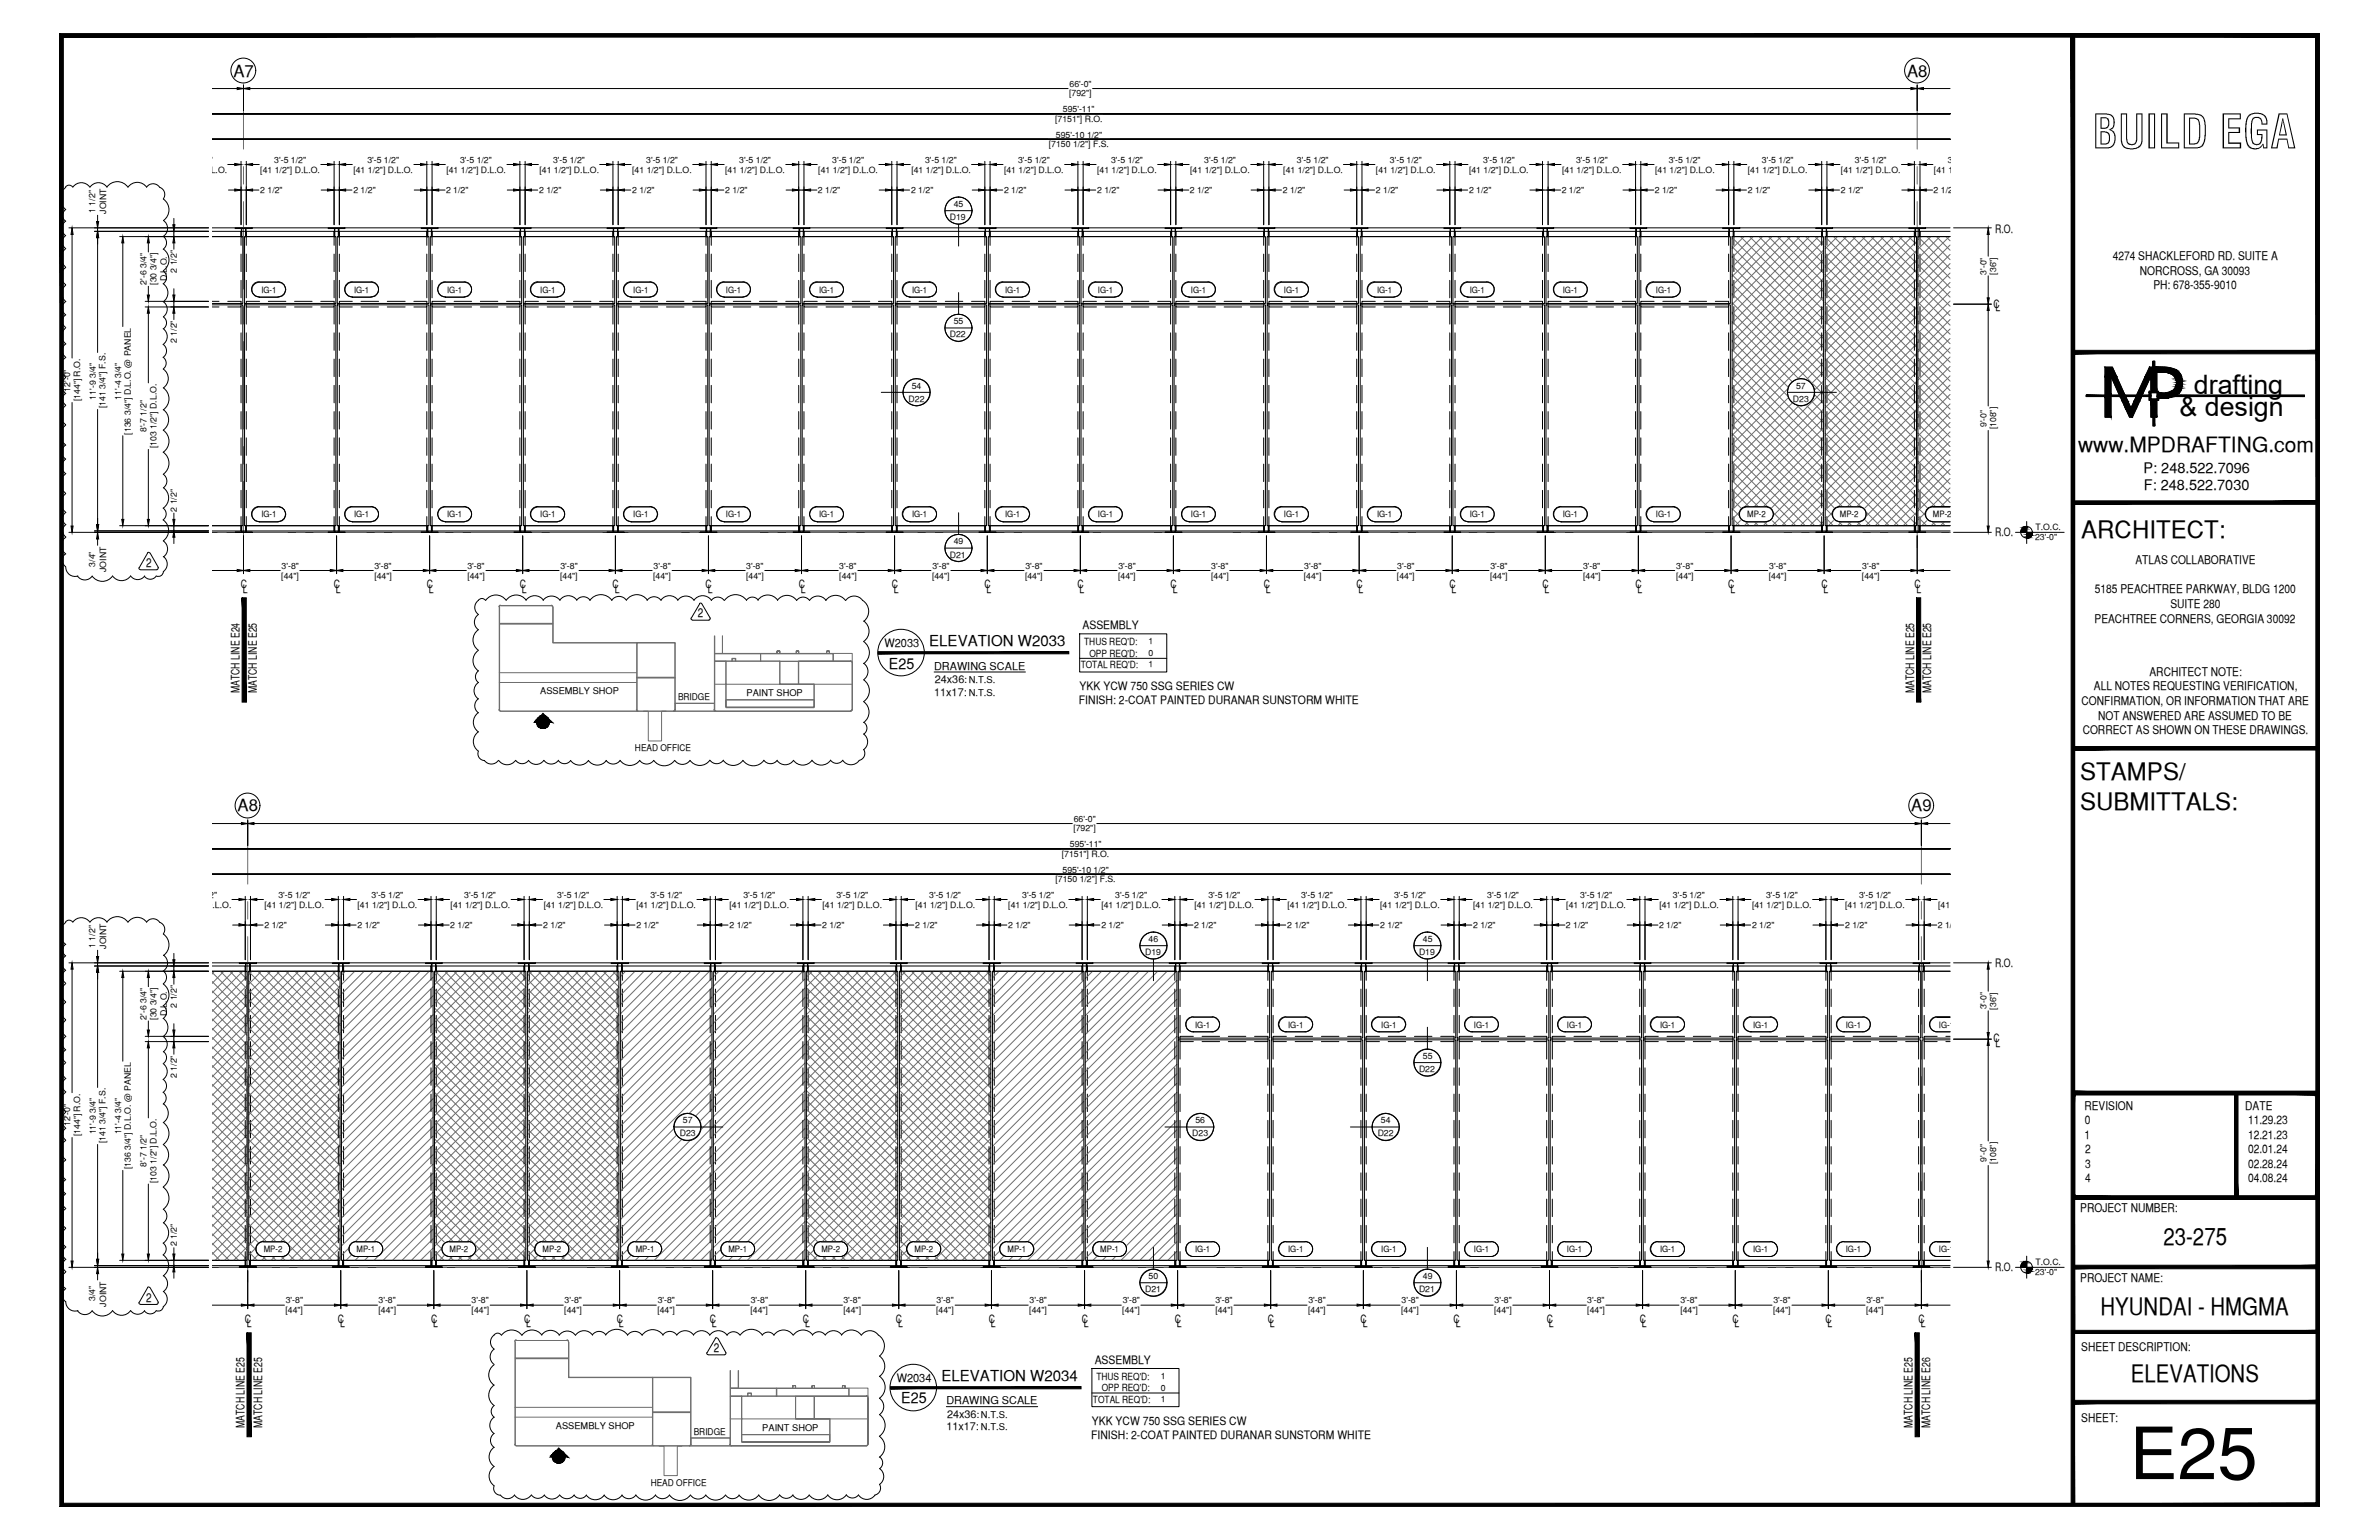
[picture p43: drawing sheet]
<svg xmlns="http://www.w3.org/2000/svg" width="432mm" height="279mm" viewBox="0 0 432 279" stroke-linecap="round" stroke-linejoin="round" font-family="sans-serif">
<defs><g id="words">
<text font-size="13.1" x="386.5" y="268.4">E25</text>
<text font-size="8.5" x="379.8" y="26.9">BUILD EGA</text>
<g font-size="4.9">
<text x="398.2" y="71.5">drafting</text>
<text x="395.6" y="75.5">&amp; design</text>
</g>
<g font-size="4.4">
<text x="377.8" y="97.5">ARCHITECT:</text>
<text x="377.6" y="141.5">STAMPS/</text>
<text x="377.6" y="146.9">SUBMITTALS:</text>
<text x="392.7" y="225.8">23-275</text>
<text x="381.3" y="238.5">HYUNDAI - HMGMA</text>
<text x="386.8" y="250.7">ELEVATIONS</text>
</g>
<text font-size="3.8" x="377.2" y="82">www.MPDRAFTING.com</text>
<g font-size="3">
<text x="42.4" y="13.9">A7</text>
<text x="346.1" y="13.9">A8</text>
<text x="43.1" y="147.2">A8</text>
<text x="346.9" y="147.2">A9</text>
</g>
<g font-size="2.7">
<text x="168.7" y="117.3">ELEVATION W2033</text>
<text x="161.4" y="121.3">E25</text>
<text x="170.9" y="250.6">ELEVATION W2034</text>
<text x="163.6" y="254.6">E25</text>
</g>
<g font-size="2.6">
<text x="389.1" y="85.8">P: 248.522.7096</text>
<text x="389.1" y="89">F: 248.522.7030</text>
</g>
<g font-size="2.3">
<text x="26.5" y="102.9">2</text>
<text x="126.7" y="112">2</text>
<text x="26.5" y="236.2">2</text>
<text x="129.5" y="245.3">2</text>
</g>
<g font-size="2.2">
<text x="383.5" y="47.1">4274 SHACKLEFORD RD. SUITE A</text>
<text x="388.4" y="49.8">NORCROSS, GA 30093</text>
<text x="390.8" y="52.5">PH: 678-355-9010</text>
<text x="380.2" y="107.6">5185 PEACHTREE PARKWAY, BLDG 1200</text>
<text x="387.6" y="102.3">ATLAS COLLABORATIVE</text>
<text x="380.2" y="113">PEACHTREE CORNERS, GEORGIA 30092</text>
<text x="394" y="110.3">SUITE 280</text>
<text x="380" y="125.2">ALL NOTES REQUESTING VERIFICATION,</text>
<text x="390.1" y="122.6">ARCHITECT NOTE:</text>
<text x="377.8" y="127.9">CONFIRMATION, OR INFORMATION THAT ARE</text>
<text x="380.8" y="130.6">NOT ANSWERED ARE ASSUMED TO BE</text>
<text x="378" y="133.2">CORRECT AS SHOWN ON THESE DRAWINGS.</text>
<text x="378.3" y="201.3">REVISION</text>
<text x="378.4" y="204">0</text>
<text x="407.5" y="201.3">DATE</text>
<text x="408" y="204">11.29.23</text>
<text x="378.3" y="206.6">1</text>
<text x="378.5" y="209.2">2</text>
<text x="408" y="206.6">12.21.23</text>
<text x="408" y="209.2">02.01.24</text>
<text x="378.5" y="211.9">3</text>
<text x="378.5" y="214.5">4</text>
<text x="408" y="211.9">02.28.24</text>
<text x="408" y="214.5">04.08.24</text>
<text x="377.6" y="219.9">PROJECT NUMBER:</text>
<text x="377.6" y="232.5">PROJECT NAME:</text>
<text x="377.8" y="245.2">SHEET DESCRIPTION:</text>
<text x="377.8" y="257.9">SHEET:</text>
</g>
<g font-size="2.1">
<text x="362.1" y="42.2">R.O.</text>
<text x="361.8" y="55.8">C</text>
<text x="362.2" y="56.5">L</text>
<text x="362.1" y="97.3">R.O.</text>
<text x="43.7" y="106.7">C</text>
<text x="44.1" y="107.5">L</text>
<text x="60.6" y="106.7">C</text>
<text x="61" y="107.5">L</text>
<text x="77.5" y="106.7">C</text>
<text x="77.9" y="107.5">L</text>
<text x="94.4" y="106.7">C</text>
<text x="94.7" y="107.5">L</text>
<text x="111.2" y="106.7">C</text>
<text x="111.6" y="107.5">L</text>
<text x="128.1" y="106.7">C</text>
<text x="128.5" y="107.5">L</text>
<text x="145" y="106.7">C</text>
<text x="145.4" y="107.5">L</text>
<text x="161.9" y="106.7">C</text>
<text x="162.2" y="107.5">L</text>
<text x="178.7" y="106.7">C</text>
<text x="179.1" y="107.5">L</text>
<text x="195.6" y="106.7">C</text>
<text x="196" y="107.5">L</text>
<text x="212.5" y="106.7">C</text>
<text x="212.9" y="107.5">L</text>
<text x="229.4" y="106.7">C</text>
<text x="229.7" y="107.5">L</text>
<text x="246.2" y="106.7">C</text>
<text x="246.6" y="107.5">L</text>
<text x="263.1" y="106.7">C</text>
<text x="263.5" y="107.5">L</text>
<text x="280" y="106.7">C</text>
<text x="280.4" y="107.5">L</text>
<text x="296.9" y="106.7">C</text>
<text x="297.2" y="107.5">L</text>
<text x="313.7" y="106.7">C</text>
<text x="314.1" y="107.5">L</text>
<text x="330.6" y="106.7">C</text>
<text x="331" y="107.5">L</text>
<text x="347.5" y="106.7">C</text>
<text x="347.9" y="107.5">L</text>
<text x="160.5" y="117.5">W2033</text>
<text x="196.5" y="114.1">ASSEMBLY</text>
<text x="43.5" y="125.8" transform="rotate(-90 43.5 125.8)">MATCH LINE E24</text>
<text x="46.6" y="125.8" transform="rotate(-90 46.6 125.8)">MATCH LINE E25</text>
<text x="196" y="125.2">YKK YCW 750 SSG SERIES CW</text>
<text x="347.4" y="125.8" transform="rotate(-90 347.4 125.8)">MATCH LINE E25</text>
<text x="350.5" y="125.8" transform="rotate(-90 350.5 125.8)">MATCH LINE E25</text>
<text x="195.8" y="127.8">FINISH: 2-COAT PAINTED DURANAR SUNSTORM WHITE</text>
<text x="362.1" y="175.5">R.O.</text>
<text x="361.8" y="189.1">C</text>
<text x="362.2" y="189.9">L</text>
<text x="362.1" y="230.6">R.O.</text>
<text x="44.4" y="240.1">C</text>
<text x="44.8" y="240.8">L</text>
<text x="61.3" y="240.1">C</text>
<text x="61.7" y="240.8">L</text>
<text x="78.2" y="240.1">C</text>
<text x="78.6" y="240.8">L</text>
<text x="95.1" y="240.1">C</text>
<text x="95.5" y="240.8">L</text>
<text x="112" y="240.1">C</text>
<text x="112.3" y="240.8">L</text>
<text x="128.8" y="240.1">C</text>
<text x="129.2" y="240.8">L</text>
<text x="145.7" y="240.1">C</text>
<text x="146.1" y="240.8">L</text>
<text x="162.6" y="240.1">C</text>
<text x="163" y="240.8">L</text>
<text x="179.5" y="240.1">C</text>
<text x="179.8" y="240.8">L</text>
<text x="196.3" y="240.1">C</text>
<text x="196.7" y="240.8">L</text>
<text x="213.2" y="240.1">C</text>
<text x="213.6" y="240.8">L</text>
<text x="230.1" y="240.1">C</text>
<text x="230.5" y="240.8">L</text>
<text x="247" y="240.1">C</text>
<text x="247.3" y="240.8">L</text>
<text x="263.8" y="240.1">C</text>
<text x="264.2" y="240.8">L</text>
<text x="280.7" y="240.1">C</text>
<text x="281.1" y="240.8">L</text>
<text x="297.6" y="240.1">C</text>
<text x="298" y="240.8">L</text>
<text x="314.5" y="240.1">C</text>
<text x="314.8" y="240.8">L</text>
<text x="331.3" y="240.1">C</text>
<text x="331.7" y="240.8">L</text>
<text x="348.2" y="240.1">C</text>
<text x="348.6" y="240.8">L</text>
<text x="162.8" y="250.8">W2034</text>
<text x="198.7" y="247.4">ASSEMBLY</text>
<text x="44.4" y="259.1" transform="rotate(-90 44.4 259.1)">MATCH LINE E25</text>
<text x="47.6" y="259.1" transform="rotate(-90 47.6 259.1)">MATCH LINE E25</text>
<text x="198.1" y="261">FINISH: 2-COAT PAINTED DURANAR SUNSTORM WHITE</text>
<text x="198.2" y="258.4">YKK YCW 750 SSG SERIES CW</text>
<text x="347.2" y="259.1" transform="rotate(-90 347.2 259.1)">MATCH LINE E25</text>
<text x="350.3" y="259.1" transform="rotate(-90 350.3 259.1)">MATCH LINE E26</text>
</g>
<g font-size="2">
<text x="169.5" y="121.5">DRAWING SCALE</text>
<text x="169.7" y="123.9">24x36:</text>
<text x="169.5" y="126.2">11x17:</text>
<text x="171.8" y="254.8">DRAWING SCALE</text>
<text x="171.9" y="257.2">24x36:</text>
<text x="171.8" y="259.5">11x17:</text>
</g>
<g font-size="1.8">
<text x="196.8" y="117">THUS REQ'D:</text>
<text x="197.7" y="119.1">OPP REQ'D:</text>
<text x="196.2" y="121.2">TOTAL REQ'D:</text>
<text x="199" y="250.3">THUS REQ'D:</text>
<text x="198.4" y="254.5">TOTAL REQ'D:</text>
<text x="200" y="252.4">OPP REQ'D:</text>
</g>
<g font-size="1.7">
<text x="98" y="125.9">ASSEMBLY SHOP</text>
<text x="175.8" y="124">N.T.S.</text>
<text x="123.1" y="126.9">BRIDGE</text>
<text x="135.5" y="126.3">PAINT SHOP</text>
<text x="175.8" y="126.2">N.T.S.</text>
<text x="115.3" y="136.3">HEAD OFFICE</text>
<text x="178.1" y="257.2">N.T.S.</text>
<text x="100.9" y="259.2">ASSEMBLY SHOP</text>
<text x="125.9" y="260.3">BRIDGE</text>
<text x="138.4" y="259.6">PAINT SHOP</text>
<text x="178.1" y="259.5">N.T.S.</text>
<text x="118.1" y="269.6">HEAD OFFICE</text>
</g>
<g font-size="1.6">
<text x="194.1" y="17.5">[792&quot;]</text>
<text x="194.1" y="15.7">66'-0&quot;</text>
<text x="191.5" y="22.1">[7151&quot;] R.O.</text>
<text x="192.9" y="20.3">595'-11&quot;</text>
<text x="32.9" y="29.5">3'-5 1/2&quot;</text>
<text x="49.8" y="29.5">3'-5 1/2&quot;</text>
<text x="66.7" y="29.5">3'-5 1/2&quot;</text>
<text x="83.5" y="29.5">3'-5 1/2&quot;</text>
<text x="100.4" y="29.5">3'-5 1/2&quot;</text>
<text x="117.3" y="29.5">3'-5 1/2&quot;</text>
<text x="134.2" y="29.5">3'-5 1/2&quot;</text>
<text x="151.1" y="29.5">3'-5 1/2&quot;</text>
<text x="167.9" y="29.5">3'-5 1/2&quot;</text>
<text x="184.8" y="29.5">3'-5 1/2&quot;</text>
<text x="190.4" y="26.7">[7150 1/2&quot;] F.S.</text>
<text x="191.6" y="25">595'-10 1/2&quot;</text>
<text x="201.7" y="29.5">3'-5 1/2&quot;</text>
<text x="218.6" y="29.5">3'-5 1/2&quot;</text>
<text x="235.4" y="29.5">3'-5 1/2&quot;</text>
<text x="252.3" y="29.5">3'-5 1/2&quot;</text>
<text x="269.2" y="29.5">3'-5 1/2&quot;</text>
<text x="286.1" y="29.5">3'-5 1/2&quot;</text>
<text x="302.9" y="29.5">3'-5 1/2&quot;</text>
<text x="319.8" y="29.5">3'-5 1/2&quot;</text>
<text x="336.7" y="29.5">3'-5 1/2&quot;</text>
<text x="353.6" y="29.5">3'-5 1/2&quot;</text>
<text x="30.4" y="31.3">[41 1/2&quot;] D.L.O.</text>
<text x="47.2" y="31.3">[41 1/2&quot;] D.L.O.</text>
<text x="47.2" y="35.1">2 1/2&quot;</text>
<text x="64.1" y="31.3">[41 1/2&quot;] D.L.O.</text>
<text x="64.1" y="35.1">2 1/2&quot;</text>
<text x="81" y="35.1">2 1/2&quot;</text>
<text x="81" y="31.3">[41 1/2&quot;] D.L.O.</text>
<text x="97.9" y="35.1">2 1/2&quot;</text>
<text x="97.9" y="31.3">[41 1/2&quot;] D.L.O.</text>
<text x="114.7" y="31.3">[41 1/2&quot;] D.L.O.</text>
<text x="114.7" y="35.1">2 1/2&quot;</text>
<text x="131.6" y="31.3">[41 1/2&quot;] D.L.O.</text>
<text x="131.6" y="35.1">2 1/2&quot;</text>
<text x="148.5" y="35.1">2 1/2&quot;</text>
<text x="148.5" y="31.3">[41 1/2&quot;] D.L.O.</text>
<text x="165.4" y="35.1">2 1/2&quot;</text>
<text x="165.4" y="31.3">[41 1/2&quot;] D.L.O.</text>
<text x="182.2" y="31.3">[41 1/2&quot;] D.L.O.</text>
<text x="182.2" y="35.1">2 1/2&quot;</text>
<text x="199.1" y="31.3">[41 1/2&quot;] D.L.O.</text>
<text x="199.1" y="35.1">2 1/2&quot;</text>
<text x="216" y="35.1">2 1/2&quot;</text>
<text x="216" y="31.3">[41 1/2&quot;] D.L.O.</text>
<text x="232.9" y="35.1">2 1/2&quot;</text>
<text x="232.9" y="31.3">[41 1/2&quot;] D.L.O.</text>
<text x="249.7" y="31.3">[41 1/2&quot;] D.L.O.</text>
<text x="249.7" y="35.1">2 1/2&quot;</text>
<text x="266.6" y="31.3">[41 1/2&quot;] D.L.O.</text>
<text x="266.6" y="35.1">2 1/2&quot;</text>
<text x="283.5" y="35.1">2 1/2&quot;</text>
<text x="283.5" y="31.3">[41 1/2&quot;] D.L.O.</text>
<text x="300.4" y="35.1">2 1/2&quot;</text>
<text x="300.4" y="31.3">[41 1/2&quot;] D.L.O.</text>
<text x="317.2" y="31.3">[41 1/2&quot;] D.L.O.</text>
<text x="317.2" y="35.1">2 1/2&quot;</text>
<text x="334.1" y="35.1">2 1/2&quot;</text>
<text x="334.1" y="31.3">[41 1/2&quot;] D.L.O.</text>
<text x="351" y="35.1">2 1/2&quot;</text>
<text x="351" y="31.3">[41 1/2&quot;] D.L.O.</text>
<text x="17.3" y="38.6" transform="rotate(-90 17.3 38.6)">1 1/2&quot;</text>
<text x="19.2" y="38.8" transform="rotate(-90 19.2 38.8)">JOINT</text>
<text x="172.4" y="39.9">D19</text>
<text x="173.1" y="37.5">45</text>
<text x="26.6" y="51.7" transform="rotate(-90 26.6 51.7)">2'-6 3/4&quot;</text>
<text x="28.4" y="51.7" transform="rotate(-90 28.4 51.7)">[30 3/4&quot;]</text>
<text x="30.3" y="51.1" transform="rotate(-90 30.3 51.1)">D.L.O.</text>
<text x="32.1" y="49.5" transform="rotate(-90 32.1 49.5)">2 1/2&quot;</text>
<text x="47.4" y="53.1">IG-1</text>
<text x="64.3" y="53.1">IG-1</text>
<text x="81.2" y="53.1">IG-1</text>
<text x="98" y="53.1">IG-1</text>
<text x="114.9" y="53.1">IG-1</text>
<text x="131.8" y="53.1">IG-1</text>
<text x="148.7" y="53.1">IG-1</text>
<text x="165.5" y="53.1">IG-1</text>
<text x="182.4" y="53.1">IG-1</text>
<text x="199.3" y="53.1">IG-1</text>
<text x="216.2" y="53.1">IG-1</text>
<text x="233" y="53.1">IG-1</text>
<text x="249.9" y="53.1">IG-1</text>
<text x="266.8" y="53.1">IG-1</text>
<text x="283.7" y="53.1">IG-1</text>
<text x="300.5" y="53.1">IG-1</text>
<text x="360.6" y="49.8" transform="rotate(-90 360.6 49.8)">3'-0&quot;</text>
<text x="362.3" y="49.8" transform="rotate(-90 362.3 49.8)">[36&quot;]</text>
<text x="173.1" y="58.8">55</text>
<text x="32.1" y="62.2" transform="rotate(-90 32.1 62.2)">2 1/2&quot;</text>
<text x="172.4" y="61.2">D22</text>
<text x="12.8" y="71.1" transform="rotate(-90 12.8 71.1)">12'-0&quot;</text>
<text x="165.5" y="70.5">54</text>
<text x="326" y="70.5">57</text>
<text x="14.5" y="72.8" transform="rotate(-90 14.5 72.8)">[144&quot;] R.O.</text>
<text x="17.4" y="72.5" transform="rotate(-90 17.4 72.5)">11'-9 3/4&quot;</text>
<text x="19.2" y="74.1" transform="rotate(-90 19.2 74.1)">[141 3/4&quot;] F.S.</text>
<text x="22" y="72.5" transform="rotate(-90 22 72.5)">11'-4 3/4&quot;</text>
<text x="164.9" y="72.9">D22</text>
<text x="325.4" y="72.9">D23</text>
<text x="360.6" y="77.5" transform="rotate(-90 360.6 77.5)">9'-0&quot;</text>
<text x="362.3" y="77.9" transform="rotate(-90 362.3 77.9)">[108&quot;]</text>
<text x="23.7" y="78.9" transform="rotate(-90 23.7 78.9)">[136 3/4&quot;] D.L.O. @ PANEL</text>
<text x="26.6" y="78.4" transform="rotate(-90 26.6 78.4)">8'-7 1/2&quot;</text>
<text x="28.4" y="81.3" transform="rotate(-90 28.4 81.3)">[103 1/2&quot;] D.L.O.</text>
<text x="32.1" y="92.8" transform="rotate(-90 32.1 92.8)">2 1/2&quot;</text>
<text x="47.4" y="93.9">IG-1</text>
<text x="64.3" y="93.9">IG-1</text>
<text x="81.2" y="93.9">IG-1</text>
<text x="98" y="93.9">IG-1</text>
<text x="114.9" y="93.9">IG-1</text>
<text x="131.8" y="93.9">IG-1</text>
<text x="148.7" y="93.9">IG-1</text>
<text x="165.5" y="93.9">IG-1</text>
<text x="182.4" y="93.9">IG-1</text>
<text x="199.3" y="93.9">IG-1</text>
<text x="216.2" y="93.9">IG-1</text>
<text x="233" y="93.9">IG-1</text>
<text x="249.9" y="93.9">IG-1</text>
<text x="266.8" y="93.9">IG-1</text>
<text x="283.7" y="93.9">IG-1</text>
<text x="300.5" y="93.9">IG-1</text>
<text x="317.1" y="93.9">MP-2</text>
<text x="333.9" y="93.9">MP-2</text>
<text x="350.8" y="93.9">MP-2</text>
<text x="172.4" y="101.2">D21</text>
<text x="173.1" y="98.7">49</text>
<text x="369.4" y="98">23'-0&quot;</text>
<text x="369.4" y="96.1">T.O.C.</text>
<text x="17.3" y="102.8" transform="rotate(-90 17.3 102.8)">3/4&quot;</text>
<text x="19.2" y="103.8" transform="rotate(-90 19.2 103.8)">JOINT</text>
<text x="51.1" y="105">[44&quot;]</text>
<text x="51.1" y="103.2">3'-8&quot;</text>
<text x="67.9" y="103.2">3'-8&quot;</text>
<text x="67.9" y="105">[44&quot;]</text>
<text x="84.8" y="103.2">3'-8&quot;</text>
<text x="84.8" y="105">[44&quot;]</text>
<text x="101.7" y="105">[44&quot;]</text>
<text x="101.7" y="103.2">3'-8&quot;</text>
<text x="118.6" y="105">[44&quot;]</text>
<text x="118.6" y="103.2">3'-8&quot;</text>
<text x="135.4" y="103.2">3'-8&quot;</text>
<text x="135.4" y="105">[44&quot;]</text>
<text x="152.3" y="103.2">3'-8&quot;</text>
<text x="152.3" y="105">[44&quot;]</text>
<text x="169.2" y="105">[44&quot;]</text>
<text x="169.2" y="103.2">3'-8&quot;</text>
<text x="186.1" y="105">[44&quot;]</text>
<text x="186.1" y="103.2">3'-8&quot;</text>
<text x="202.9" y="105">[44&quot;]</text>
<text x="203" y="103.2">3'-8&quot;</text>
<text x="219.8" y="103.2">3'-8&quot;</text>
<text x="219.8" y="105">[44&quot;]</text>
<text x="236.7" y="105">[44&quot;]</text>
<text x="236.7" y="103.2">3'-8&quot;</text>
<text x="253.6" y="105">[44&quot;]</text>
<text x="253.6" y="103.2">3'-8&quot;</text>
<text x="270.4" y="105">[44&quot;]</text>
<text x="270.5" y="103.2">3'-8&quot;</text>
<text x="287.3" y="103.2">3'-8&quot;</text>
<text x="287.3" y="105">[44&quot;]</text>
<text x="304.2" y="103.2">3'-8&quot;</text>
<text x="304.2" y="105">[44&quot;]</text>
<text x="321.1" y="105">[44&quot;]</text>
<text x="321.1" y="103.2">3'-8&quot;</text>
<text x="337.9" y="105">[44&quot;]</text>
<text x="338" y="103.2">3'-8&quot;</text>
<text x="208.5" y="116.9">1</text>
<text x="208.5" y="119.1">0</text>
<text x="208.5" y="121">1</text>
<text x="194.9" y="149.1">66'-0&quot;</text>
<text x="192.7" y="155.4">[7151&quot;] R.O.</text>
<text x="194.2" y="153.7">595'-11&quot;</text>
<text x="194.8" y="150.8">[792&quot;]</text>
<text x="191.6" y="160">[7150 1/2&quot;] F.S.</text>
<text x="192.8" y="158.3">595'-10 1/2&quot;</text>
<text x="31.2" y="164.7">[41 1/2&quot;] D.L.O.</text>
<text x="33.7" y="162.9">3'-5 1/2&quot;</text>
<text x="48" y="164.7">[41 1/2&quot;] D.L.O.</text>
<text x="50.5" y="162.9">3'-5 1/2&quot;</text>
<text x="64.9" y="164.7">[41 1/2&quot;] D.L.O.</text>
<text x="67.4" y="162.9">3'-5 1/2&quot;</text>
<text x="81.8" y="164.7">[41 1/2&quot;] D.L.O.</text>
<text x="84.3" y="162.9">3'-5 1/2&quot;</text>
<text x="98.7" y="164.7">[41 1/2&quot;] D.L.O.</text>
<text x="101.2" y="162.9">3'-5 1/2&quot;</text>
<text x="115.5" y="164.7">[41 1/2&quot;] D.L.O.</text>
<text x="118" y="162.9">3'-5 1/2&quot;</text>
<text x="132.4" y="164.7">[41 1/2&quot;] D.L.O.</text>
<text x="134.9" y="162.9">3'-5 1/2&quot;</text>
<text x="149.3" y="164.7">[41 1/2&quot;] D.L.O.</text>
<text x="151.8" y="162.9">3'-5 1/2&quot;</text>
<text x="166.2" y="164.7">[41 1/2&quot;] D.L.O.</text>
<text x="168.7" y="162.9">3'-5 1/2&quot;</text>
<text x="183" y="164.7">[41 1/2&quot;] D.L.O.</text>
<text x="185.5" y="162.9">3'-5 1/2&quot;</text>
<text x="199.9" y="164.7">[41 1/2&quot;] D.L.O.</text>
<text x="202.4" y="162.9">3'-5 1/2&quot;</text>
<text x="216.8" y="164.7">[41 1/2&quot;] D.L.O.</text>
<text x="219.3" y="162.9">3'-5 1/2&quot;</text>
<text x="233.7" y="164.7">[41 1/2&quot;] D.L.O.</text>
<text x="236.2" y="162.9">3'-5 1/2&quot;</text>
<text x="250.5" y="164.7">[41 1/2&quot;] D.L.O.</text>
<text x="253" y="162.9">3'-5 1/2&quot;</text>
<text x="267.4" y="164.7">[41 1/2&quot;] D.L.O.</text>
<text x="269.9" y="162.9">3'-5 1/2&quot;</text>
<text x="284.3" y="164.7">[41 1/2&quot;] D.L.O.</text>
<text x="286.8" y="162.9">3'-5 1/2&quot;</text>
<text x="301.2" y="164.7">[41 1/2&quot;] D.L.O.</text>
<text x="303.7" y="162.9">3'-5 1/2&quot;</text>
<text x="318" y="164.7">[41 1/2&quot;] D.L.O.</text>
<text x="320.5" y="162.9">3'-5 1/2&quot;</text>
<text x="334.9" y="164.7">[41 1/2&quot;] D.L.O.</text>
<text x="337.4" y="162.9">3'-5 1/2&quot;</text>
<text x="351.8" y="164.7">[41 1/2&quot;] D.L.O.</text>
<text x="17.3" y="172" transform="rotate(-90 17.3 172)">1 1/2&quot;</text>
<text x="19.2" y="172.1" transform="rotate(-90 19.2 172.1)">JOINT</text>
<text x="48" y="168.3">2 1/2&quot;</text>
<text x="64.9" y="168.3">2 1/2&quot;</text>
<text x="81.7" y="168.3">2 1/2&quot;</text>
<text x="98.6" y="168.3">2 1/2&quot;</text>
<text x="115.5" y="168.3">2 1/2&quot;</text>
<text x="132.4" y="168.3">2 1/2&quot;</text>
<text x="149.2" y="168.3">2 1/2&quot;</text>
<text x="166.1" y="168.3">2 1/2&quot;</text>
<text x="183" y="168.3">2 1/2&quot;</text>
<text x="199.9" y="168.3">2 1/2&quot;</text>
<text x="207.8" y="173.3">D19</text>
<text x="208.5" y="170.9">46</text>
<text x="216.7" y="168.3">2 1/2&quot;</text>
<text x="233.6" y="168.3">2 1/2&quot;</text>
<text x="250.5" y="168.3">2 1/2&quot;</text>
<text x="257.6" y="173.3">D19</text>
<text x="258.3" y="170.9">45</text>
<text x="267.4" y="168.3">2 1/2&quot;</text>
<text x="284.2" y="168.3">2 1/2&quot;</text>
<text x="301.1" y="168.3">2 1/2&quot;</text>
<text x="318" y="168.3">2 1/2&quot;</text>
<text x="334.9" y="168.3">2 1/2&quot;</text>
<text x="351.7" y="168.3">2 1/2&quot;</text>
<text x="26.6" y="185" transform="rotate(-90 26.6 185)">2'-6 3/4&quot;</text>
<text x="28.4" y="185" transform="rotate(-90 28.4 185)">[30 3/4&quot;]</text>
<text x="30.3" y="184.4" transform="rotate(-90 30.3 184.4)">D.L.O.</text>
<text x="32.1" y="182.8" transform="rotate(-90 32.1 182.8)">2 1/2&quot;</text>
<text x="360.6" y="183.1" transform="rotate(-90 360.6 183.1)">3'-0&quot;</text>
<text x="362.3" y="183.2" transform="rotate(-90 362.3 183.2)">[36&quot;]</text>
<text x="216.9" y="186.4">IG-1</text>
<text x="233.8" y="186.4">IG-1</text>
<text x="250.7" y="186.4">IG-1</text>
<text x="267.5" y="186.4">IG-1</text>
<text x="284.4" y="186.4">IG-1</text>
<text x="301.3" y="186.4">IG-1</text>
<text x="318.2" y="186.4">IG-1</text>
<text x="335" y="186.4">IG-1</text>
<text x="351.9" y="186.4">IG-1</text>
<text x="32.1" y="195.6" transform="rotate(-90 32.1 195.6)">2 1/2&quot;</text>
<text x="257.6" y="194.5">D22</text>
<text x="258.3" y="192.1">55</text>
<text x="124" y="203.8">57</text>
<text x="217" y="203.8">56</text>
<text x="250.6" y="203.8">54</text>
<text x="12.8" y="204.3" transform="rotate(-90 12.8 204.3)">12'-0&quot;</text>
<text x="14.5" y="206.2" transform="rotate(-90 14.5 206.2)">[144&quot;] R.O.</text>
<text x="17.4" y="205.8" transform="rotate(-90 17.4 205.8)">11'-9 3/4&quot;</text>
<text x="19.2" y="207.5" transform="rotate(-90 19.2 207.5)">[141 3/4&quot;] F.S.</text>
<text x="22" y="205.8" transform="rotate(-90 22 205.8)">11'-4 3/4&quot;</text>
<text x="123.4" y="206.2">D23</text>
<text x="216.4" y="206.2">D23</text>
<text x="250.1" y="206.2">D22</text>
<text x="23.7" y="212.2" transform="rotate(-90 23.7 212.2)">[136 3/4&quot;] D.L.O. @ PANEL</text>
<text x="26.6" y="211.7" transform="rotate(-90 26.6 211.7)">8'-7 1/2&quot;</text>
<text x="28.4" y="214.6" transform="rotate(-90 28.4 214.6)">[103 1/2&quot;] D.L.O.</text>
<text x="360.6" y="210.8" transform="rotate(-90 360.6 210.8)">9'-0&quot;</text>
<text x="362.3" y="211.3" transform="rotate(-90 362.3 211.3)">[108&quot;]</text>
<text x="32.1" y="226.1" transform="rotate(-90 32.1 226.1)">2 1/2&quot;</text>
<text x="47.9" y="227.2">MP-2</text>
<text x="64.7" y="227.2">MP-1</text>
<text x="81.6" y="227.2">MP-2</text>
<text x="98.5" y="227.2">MP-2</text>
<text x="115.4" y="227.2">MP-1</text>
<text x="132.2" y="227.2">MP-1</text>
<text x="149.1" y="227.2">MP-2</text>
<text x="166" y="227.2">MP-2</text>
<text x="182.9" y="227.2">MP-1</text>
<text x="199.7" y="227.2">MP-1</text>
<text x="216.9" y="227.2">IG-1</text>
<text x="233.8" y="227.2">IG-1</text>
<text x="250.7" y="227.2">IG-1</text>
<text x="267.5" y="227.2">IG-1</text>
<text x="284.4" y="227.2">IG-1</text>
<text x="301.3" y="227.2">IG-1</text>
<text x="318.2" y="227.2">IG-1</text>
<text x="335" y="227.2">IG-1</text>
<text x="351.9" y="227.2">IG-1</text>
<text x="208.5" y="232">50</text>
<text x="258.3" y="232">49</text>
<text x="369.4" y="231.3">23'-0&quot;</text>
<text x="369.4" y="229.4">T.O.C.</text>
<text x="17.3" y="236.1" transform="rotate(-90 17.3 236.1)">3/4&quot;</text>
<text x="19.2" y="237" transform="rotate(-90 19.2 237)">JOINT</text>
<text x="51.8" y="238.3">[44&quot;]</text>
<text x="51.9" y="236.5">3'-8&quot;</text>
<text x="68.7" y="236.5">3'-8&quot;</text>
<text x="68.7" y="238.3">[44&quot;]</text>
<text x="85.6" y="236.5">3'-8&quot;</text>
<text x="85.6" y="238.3">[44&quot;]</text>
<text x="102.4" y="238.3">[44&quot;]</text>
<text x="102.5" y="236.5">3'-8&quot;</text>
<text x="119.3" y="238.3">[44&quot;]</text>
<text x="119.4" y="236.5">3'-8&quot;</text>
<text x="136.2" y="238.3">[44&quot;]</text>
<text x="136.3" y="236.5">3'-8&quot;</text>
<text x="153.1" y="236.5">3'-8&quot;</text>
<text x="153.1" y="238.3">[44&quot;]</text>
<text x="169.9" y="238.3">[44&quot;]</text>
<text x="170" y="236.5">3'-8&quot;</text>
<text x="186.8" y="238.3">[44&quot;]</text>
<text x="186.9" y="236.5">3'-8&quot;</text>
<text x="203.7" y="238.3">[44&quot;]</text>
<text x="203.8" y="236.5">3'-8&quot;</text>
<text x="207.8" y="234.4">D21</text>
<text x="220.6" y="236.5">3'-8&quot;</text>
<text x="220.6" y="238.3">[44&quot;]</text>
<text x="237.4" y="238.3">[44&quot;]</text>
<text x="237.5" y="236.5">3'-8&quot;</text>
<text x="254.3" y="238.3">[44&quot;]</text>
<text x="254.4" y="236.5">3'-8&quot;</text>
<text x="257.6" y="234.4">D21</text>
<text x="271.2" y="238.3">[44&quot;]</text>
<text x="271.3" y="236.5">3'-8&quot;</text>
<text x="288.1" y="236.5">3'-8&quot;</text>
<text x="288.1" y="238.3">[44&quot;]</text>
<text x="305" y="236.5">3'-8&quot;</text>
<text x="305" y="238.3">[44&quot;]</text>
<text x="321.8" y="238.3">[44&quot;]</text>
<text x="321.9" y="236.5">3'-8&quot;</text>
<text x="338.7" y="238.3">[44&quot;]</text>
<text x="338.8" y="236.5">3'-8&quot;</text>
<text x="210.7" y="250.3">1</text>
<text x="210.7" y="252.3">0</text>
<text x="210.7" y="254.4">1</text>
</g>
</g></defs>
<!-- layer: ROUGH OPENING -->
<path d="M38.5 41.3h315.4M38.5 96.6h315.4M38.5 174.7h315.4M38.5 229.9h315.4" fill="none" stroke="#000" stroke-width=".18"/>
<!-- layer: GRID LINES -->
<g fill="none" stroke="#6c6c6c" stroke-width=".18">
<path d="M44.2 15v12.1M348 15v12.1M44.2 30.2v3.2M44.2 36.6v15.9M348 30.2v3.2M348 36.6v15.9M44.2 55.6v3.2M348 55.6v3.2M44.2 62v15.9M348 62v15.9M39.5 96.6h1.6M42.7 96.6h9.5"/>
<path d="M44.2 81v3.2M44.2 87.4v12M53.8 96.6h1.6M57 96.6h9.5M68.1 96.6h1.6M71.2 96.6h9.6M82.4 96.6h1.5M85.5 96.6h9.6M96.6 96.6h1.6M99.8 96.6h9.5M110.9 96.6h1.6M114.1 96.6h9.5"/>
<path d="M125.2 96.6h1.6M128.4 96.6h9.5M139.5 96.6h1.6M142.7 96.6h9.5M153.8 96.6h1.6M157 96.6h9.5M168.1 96.6h1.6M171.3 96.6h9.5M182.4 96.6h1.6M185.5 96.6h9.6M196.7 96.6h1.6M199.9 96.6h9.5"/>
<path d="M211 96.6h1.6M214.2 96.6h9.5M225.3 96.6h1.6M228.5 96.6h9.5M239.6 96.6h1.6M242.8 96.6h9.5M253.9 96.6h1.6M257 96.6h9.6M268.2 96.6h1.5M271.3 96.6h9.6M282.4 96.6h1.6M285.6 96.6h9.5"/>
<path d="M296.7 96.6h1.6M299.9 96.6h9.5M311 96.6h1.6M314.2 96.6h9.5M325.3 96.6h1.6M328.5 96.6h9.5M339.6 96.6h1.6M342.8 96.6h9.5M348 81v3.2M348 87.4v12M353.9 96.6h.1M45 148.4v12"/>
<path d="M348.7 148.4v12M45 163.6v3.2M45 169.9v15.9M348.7 163.6v3.2M348.7 169.9v15.9M45 189v3.2M45 195.3v15.9M348.7 189v3.2M348.7 195.3v15.9M45 214.4v3.2M348.7 214.4v3.2M39.8 229.9h9.5"/>
<path d="M45 220.7v12M50.9 229.9h1.6M54 229.9h9.6M65.2 229.9h1.5M68.3 229.9h9.6M79.5 229.9h1.6M82.7 229.9h9.5M93.8 229.9h1.6M97 229.9h9.5M108.1 229.9h1.6M111.3 229.9h9.5M122.4 229.9h1.6"/>
<path d="M125.5 229.9h9.6M136.7 229.9h1.5M139.8 229.9h9.6M150.9 229.9h1.6M154.1 229.9h9.5M165.2 229.9h1.6M168.4 229.9h9.5M179.5 229.9h1.6M182.7 229.9h9.5M193.8 229.9h1.6M197 229.9h9.5M208.1 229.9h1.6"/>
<path d="M211.3 229.9h9.5M222.4 229.9h1.6M225.6 229.9h9.5M236.7 229.9h1.6M239.8 229.9h9.6M251 229.9h1.5M254.1 229.9h9.6M265.2 229.9h1.6M268.4 229.9h9.5M279.5 229.9h1.6M282.7 229.9h9.5M293.8 229.9h1.6"/>
<path d="M297 229.9h9.5M308.1 229.9h1.6M311.3 229.9h9.5M322.4 229.9h1.6M325.6 229.9h9.5M336.7 229.9h1.6M339.9 229.9h9.5M348.7 220.7v12M351 229.9h1.6"/>
</g>
<!-- layer: DIM -->
<g fill="none" stroke="#000" stroke-width=".18">
<path d="M38.5 16.1h4.6M44.2 15.5v4.6M45.3 16.1h148.6M198.3 16.1h148.5M348 15.5v4.6M349.1 16.1h4.8M17.7 39.1v1.1M31.6 39.6v1.2M38.5 25.3h315.4M38.5 20.6h315.4M41.3 29.8h1.3M41.5 34.5h1.1"/>
<path d="M43.8 29.3v11.5M43.8 34.5h.9M44.7 29.3v11.5M45.8 29.8h1.3M45.8 34.5h1.2M58.2 29.8h1.2M58.3 34.5h1.1M60.6 29.3v11.5M60.6 34.5h1M61.6 29.3v11.5M62.7 29.8h1.2M62.7 34.5h1.2"/>
<path d="M75.1 29.8h1.2M75.2 34.5h1.1M77.5 29.3v11.5M77.5 34.5h.9M78.4 29.3v11.5M79.6 29.8h1.2M79.6 34.5h1.2M92 29.8h1.2M92.1 34.5h1.1M94.4 29.3v11.5M94.4 34.5h.9M95.3 29.3v11.5"/>
<path d="M96.5 29.8h1.2M96.5 34.5h1.1M108.8 29.8h1.3M109 34.5h1.1M111.3 29.3v11.5M111.3 34.5h.9M112.2 29.3v11.5M113.3 29.8h1.3M113.3 34.5h1.2M125.7 29.8h1.2M125.8 34.5h1.1M128.1 29.3v11.5"/>
<path d="M128.1 34.5h1M129.1 29.3v11.5M130.2 29.8h1.2M130.2 34.5h1.2M142.6 29.8h1.2M142.7 34.5h1.1M145 29.3v11.5M145 34.5h.9M145.9 29.3v11.5M147.1 29.8h1.2M147.1 34.5h1.2M159.5 29.8h1.2"/>
<path d="M159.6 34.5h1.1M161.9 29.3v11.5M161.9 34.5h.9M162.8 29.3v11.5M164 29.8h1.2M164 34.5h1.1M176.3 29.8h1.3M176.5 34.5h1.1M178.8 29.3v11.5M178.8 34.5h.9M179.7 29.3v11.5M180.8 29.8h1.3"/>
<path d="M180.8 34.5h1.2M193.2 29.8h1.3M193.3 34.5h1.2M195.6 29.3v11.5M195.6 34.5h1M196.6 29.3v11.5M197.7 29.8h1.2M197.7 34.5h1.2M210.1 29.8h1.2M210.2 34.5h1.1M212.5 29.3v11.5M212.5 34.5h.9"/>
<path d="M213.4 29.3v11.5M214.6 29.8h1.2M214.6 34.5h1.2M227 29.8h1.2M227.1 34.5h1.1M229.4 29.3v11.5M229.4 34.5h.9M230.3 29.3v11.5M231.5 29.8h1.2M231.5 34.5h1.1M243.8 29.8h1.3M244 34.5h1.1"/>
<path d="M246.3 29.3v11.5M246.3 34.5h.9M247.2 29.3v11.5M248.3 29.8h1.3M248.3 34.5h1.2M260.7 29.8h1.3M260.8 34.5h1.2M263.1 29.3v11.5M263.1 34.5h1M264.1 29.3v11.5M265.2 29.8h1.2M265.2 34.5h1.2"/>
<path d="M277.6 29.8h1.2M277.7 34.5h1.1M280 29.3v11.5M280 34.5h1M281 29.3v11.5M282.1 29.8h1.2M282.1 34.5h1.2M294.5 29.8h1.2M294.6 34.5h1.1M296.9 29.3v11.5M296.9 34.5h.9M297.8 29.3v11.5"/>
<path d="M299 29.8h1.2M299 34.5h1.2M311.4 29.8h1.2M311.5 34.5h1.1M313.8 29.3v11.5M313.8 34.5h.9M314.7 29.3v11.5M315.8 29.8h1.3M315.8 34.5h1.2M328.2 29.8h1.3M328.3 34.5h1.2M330.6 29.3v11.5"/>
<path d="M330.6 34.5h1M331.6 29.3v11.5M332.7 29.8h1.2M332.7 34.5h1.2M345.1 29.8h1.2M345.2 34.5h1.1M347.5 34.5h1M347.5 29.3v11.5M348.5 29.3v11.5M349.6 29.8h1.2M349.6 34.5h1.2M12.5 41.3h25.3"/>
<path d="M13.1 42.5v22.5M17.1 42h20.7M17.7 41.3v.7M17.7 43.1v20.8M21.7 42.9h16.1M22.3 44.1v15.1M26.4 55.7h11.4M26.4 54.7h11.4M26.9 44.1v1.6M26.9 51.9v1.6M26.9 56.8v12.7M31.6 42v.9"/>
<path d="M31.6 44.1v1.1M31.6 52.4v1.1M31.6 54.7v1M31.6 56.8v1.2M354.6 41.3h6.8M354.6 55.2h6.8M360.9 42.5v4M360.9 50v4M360.9 56.3v17.4M13.1 73v22.4M17.7 74.3v20.9M22.3 79.1v15.1"/>
<path d="M360.9 78.1v17.3M12.5 96.6h25.3M17.1 96.3h20.7M17.7 96.3v.3M17.7 97.8v1.1M21.7 95.4h16.1M26.9 81.5v12.7M31.6 93.1v1.1M31.6 95.4v.9M31.6 97.5v1.1M44.2 97.2v6.9M61.1 97.2v6.9"/>
<path d="M78 97.2v6.9M94.9 97.2v6.9M111.7 97.2v6.9M128.6 97.2v6.9M145.5 97.2v6.9M162.4 97.2v6.9M179.2 97.2v6.9M196.1 97.2v6.9M213 97.2v6.9M229.9 97.2v6.9M246.7 97.2v6.9M263.6 97.2v6.9"/>
<path d="M280.5 97.2v6.9M297.4 97.2v6.9M314.2 97.2v6.9M331.1 97.2v6.9M348 97.2v6.9M354.6 96.6h6.8M38.5 103.5h4.6M45.3 103.5h5.6M54.4 103.5h5.5M62.2 103.5h5.6M71.3 103.5h5.5M79.1 103.5h5.5"/>
<path d="M88.2 103.5h5.5M96 103.5h5.5M105.1 103.5h5.5M112.9 103.5h5.5M122 103.5h5.4M129.7 103.5h5.6M138.8 103.5h5.5M146.6 103.5h5.5M155.7 103.5h5.5M163.5 103.5h5.5M172.6 103.5h5.5M180.4 103.5h5.5"/>
<path d="M189.5 103.5h5.4M197.2 103.5h5.6M206.3 103.5h5.5M214.1 103.5h5.5M223.2 103.5h5.5M231 103.5h5.5M240.1 103.5h5.5M247.9 103.5h5.5M257 103.5h5.4M264.7 103.5h5.6M273.8 103.5h5.5M281.6 103.5h5.5"/>
<path d="M290.7 103.5h5.5M298.5 103.5h5.5M307.6 103.5h5.5M315.4 103.5h5.5M324.5 103.5h5.4M332.2 103.5h5.6M341.3 103.5h5.5M349.1 103.5h4.8M38.5 158.6h315.4M38.5 154h315.4M38.5 149.4h5.3M45 148.8v4.6"/>
<path d="M46.1 149.4h148.5M199.1 149.4h148.5M348.7 148.8v4.6M349.9 149.4h4M12.5 174.7h25.3M13.1 175.8v22.4M17.1 175.3h20.7M17.7 172.4v1.1M17.7 174.7v.6M17.7 176.4v20.9M21.7 176.2h16.1M22.3 177.4v15.1"/>
<path d="M26.9 177.4v1.6M31.6 173v1.1M31.6 175.3v.9M31.6 177.4v1.2M42.1 163.2h1.3M42.2 167.8h1.2M44.5 162.6v11.5M44.5 167.8h1M45.5 162.6v11.5M46.6 163.2h1.2M46.6 167.8h1.2M59 163.2h1.2"/>
<path d="M59.1 167.8h1.1M61.4 167.8h1M61.4 162.6v11.5M62.4 162.6v11.5M63.5 163.2h1.2M63.5 167.8h1.1M75.9 163.2h1.2M75.9 167.8h1.2M78.2 167.8h1M78.2 162.6v11.5M79.2 162.6v11.5M80.4 163.2h1.2"/>
<path d="M80.4 167.8h1.1M92.8 163.2h1.2M92.8 167.8h1.2M95.1 167.8h1M95.1 162.6v11.5M96.1 162.6v11.5M97.2 163.2h1.3M97.2 167.8h1.2M109.6 163.2h1.3M109.7 167.8h1.2M112 167.8h1M112 162.6v11.5"/>
<path d="M113 162.6v11.5M114.1 163.2h1.2M114.1 167.8h1.2M126.5 163.2h1.2M126.6 167.8h1.1M128.9 167.8h1M128.9 162.6v11.5M129.9 162.6v11.5M131 163.2h1.2M131 167.8h1.1M143.4 163.2h1.2M143.4 167.8h1.2"/>
<path d="M145.7 167.8h1M145.7 162.6v11.5M146.7 162.6v11.5M147.9 163.2h1.2M147.9 167.8h1.1M160.3 163.2h1.2M160.3 167.8h1.2M162.6 167.8h1M162.6 162.6v11.5M163.6 162.6v11.5M164.7 163.2h1.3M164.7 167.8h1.2"/>
<path d="M177.1 163.2h1.3M177.2 167.8h1.2M179.5 167.8h1M179.5 162.6v11.5M180.5 162.6v11.5M181.6 163.2h1.2M181.6 167.8h1.2M194 163.2h1.3M194.1 167.8h1.2M196.4 167.8h1M196.4 162.6v11.5M197.4 162.6v11.5"/>
<path d="M198.5 163.2h1.2M198.5 167.8h1.1M210.9 163.2h1.2M210.9 167.8h1.2M213.2 167.8h1M213.2 162.6v11.5M214.2 162.6v11.5M215.4 163.2h1.2M215.4 167.8h1.1M227.8 163.2h1.2M227.8 167.8h1.2M230.1 167.8h1"/>
<path d="M230.1 162.6v11.5M231.1 162.6v11.5M232.2 163.2h1.3M232.2 167.8h1.2M244.6 163.2h1.3M244.7 167.8h1.2M247 167.8h1M247 162.6v11.5M248 162.6v11.5M249.1 163.2h1.2M249.1 167.8h1.2M261.5 163.2h1.3"/>
<path d="M261.6 167.8h1.2M263.9 167.8h1M263.9 162.6v11.5M264.9 162.6v11.5M266 163.2h1.2M266 167.8h1.1M278.4 163.2h1.2M278.4 167.8h1.2M280.7 167.8h1M280.7 162.6v11.5M281.7 162.6v11.5M282.9 163.2h1.2"/>
<path d="M282.9 167.8h1.1M295.3 163.2h1.2M295.3 167.8h1.2M297.6 167.8h1M297.6 162.6v11.5M298.6 162.6v11.5M299.7 163.2h1.3M299.7 167.8h1.2M312.2 163.2h1.2M312.2 167.8h1.2M314.5 167.8h1M314.5 162.6v11.5"/>
<path d="M315.5 162.6v11.5M316.6 163.2h1.2M316.6 167.8h1.2M329 163.2h1.3M329.1 167.8h1.2M331.4 167.8h1M331.4 162.6v11.5M332.4 162.6v11.5M333.5 163.2h1.2M333.5 167.8h1.1M345.9 163.2h1.2M345.9 167.8h1.2"/>
<path d="M348.2 167.8h1M348.2 162.6v11.5M349.2 162.6v11.5M350.4 163.2h1.2M350.4 167.8h1.1M354.6 174.7h6.8M360.9 175.8v4M26.4 189h11.4M26.4 188h11.4M26.9 185.2v1.7M26.9 190.1v12.7M31.6 185.7v1.2"/>
<path d="M31.6 188v1M31.6 190.1v1.2M354.6 188.5h6.8M360.9 183.4v3.9M360.9 189.7v17.3M13.1 206.4v22.4M17.7 207.6v20.9M22.3 212.3v15.2M26.9 214.8v12.7M360.9 211.5v17.3M12.5 229.9h25.3M17.1 229.6h20.7"/>
<path d="M17.7 229.6v.3M17.7 231.1v1.1M21.7 228.7h16.1M31.6 226.4v1.1M31.6 228.7v.9M31.6 230.8v1.1M38.5 236.8h5.3M45 230.5v6.9M46.1 236.8h5.5M55.2 236.8h5.5M61.8 230.5v6.9M63 236.8h5.5"/>
<path d="M72.1 236.8h5.5M78.7 230.5v6.9M79.9 236.8h5.5M89 236.8h5.5M95.6 230.5v6.9M96.8 236.8h5.4M105.9 236.8h5.4M112.5 230.5v6.9M113.7 236.8h5.4M122.7 236.8h5.5M129.3 230.5v6.9M130.5 236.8h5.5"/>
<path d="M139.6 236.8h5.5M146.2 230.5v6.9M147.4 236.8h5.5M156.5 236.8h5.5M163.1 230.5v6.9M164.3 236.8h5.4M173.4 236.8h5.4M180 230.5v6.9M181.2 236.8h5.4M190.2 236.8h5.5M196.8 230.5v6.9M198 236.8h5.5"/>
<path d="M207.1 236.8h5.5M213.7 230.5v6.9M214.9 236.8h5.5M224 236.8h5.5M230.6 230.5v6.9M231.8 236.8h5.4M240.9 236.8h5.4M247.5 230.5v6.9M248.7 236.8h5.4M257.7 236.8h5.5M264.4 230.5v6.9M265.5 236.8h5.5"/>
<path d="M274.6 236.8h5.5M281.2 230.5v6.9M282.4 236.8h5.5M291.5 236.8h5.5M298.1 230.5v6.9M299.3 236.8h5.4M308.4 236.8h5.4M315 230.5v6.9M316.2 236.8h5.4M325.2 236.8h5.5M331.9 230.5v6.9M333 236.8h5.5"/>
<path d="M342.1 236.8h5.5M348.7 230.5v6.9M349.9 236.8h4M354.6 229.9h6.8"/>
</g>
<!-- layer: GRID LINES -->
<g fill="none" stroke="#000" stroke-width=".18">
<circle cx="44.2" cy="12.8" r="2.25"/>
<circle cx="347.9" cy="12.8" r="2.25"/>
<circle cx="44.9" cy="146.1" r="2.25"/>
<circle cx="348.7" cy="146.1" r="2.25"/>
</g>
<!-- layer: DIM -->
<g fill="#000" stroke="#000" stroke-width=".18">
<path d="M43.1 15.9l1.1 .2-1.1 .2zM44.2 16.1l1.1-.2v.4zM346.8 15.9l1.2 .2-1.2 .2zM348 16.1l1.1-.2v.4zM42.6 29.7l1.2 .1-1.2 .2zM42.6 34.3l1.2 .2-1.2 .2zM44.7 29.8l1.1-.1v.3zM44.7 34.5l1.1-.2v.4zM59.4 29.7l1.2 .1-1.2 .2zM59.4 34.3l1.2 .2-1.2 .2zM61.6 29.8l1.1-.1v.3zM61.6 34.5l1.1-.2v.4z"/>
<path d="M76.3 29.7l1.2 .1-1.2 .2zM76.3 34.3l1.2 .2-1.2 .2zM78.4 29.8l1.2-.1v.3zM78.4 34.5l1.2-.2v.4zM93.2 29.7l1.2 .1-1.2 .2zM93.2 34.3l1.2 .2-1.2 .2zM95.3 29.8l1.2-.1v.3zM95.3 34.5l1.2-.2v.4zM110.1 29.7l1.2 .1-1.2 .2zM110.1 34.3l1.2 .2-1.2 .2zM112.2 29.8l1.1-.1v.3zM112.2 34.5l1.1-.2v.4z"/>
<path d="M126.9 29.7l1.2 .1-1.2 .2zM126.9 34.3l1.2 .2-1.2 .2zM129.1 29.8l1.1-.1v.3zM129.1 34.5l1.1-.2v.4zM143.8 29.7l1.2 .1-1.2 .2zM143.8 34.3l1.2 .2-1.2 .2zM145.9 29.8l1.2-.1v.3zM145.9 34.5l1.2-.2v.4zM160.7 29.7l1.2 .1-1.2 .2zM160.7 34.3l1.2 .2-1.2 .2zM162.8 29.8l1.2-.1v.3zM162.8 34.5l1.2-.2v.4z"/>
<path d="M177.6 29.7l1.2 .1-1.2 .2zM177.6 34.3l1.2 .2-1.2 .2zM179.7 29.8l1.1-.1v.3zM179.7 34.5l1.1-.2v.4zM194.5 29.7l1.1 .1-1.1 .2zM194.5 34.3l1.1 .2-1.1 .2zM196.6 29.8l1.1-.1v.3zM196.6 34.5l1.1-.2v.4zM211.3 29.7l1.2 .1-1.2 .2zM211.3 34.3l1.2 .2-1.2 .2zM213.4 29.8l1.2-.1v.3zM213.4 34.5l1.2-.2v.4z"/>
<path d="M228.2 29.7l1.2 .1-1.2 .2zM228.2 34.3l1.2 .2-1.2 .2zM230.3 29.8l1.2-.1v.3zM230.3 34.5l1.2-.2v.4zM245.1 29.7l1.2 .1-1.2 .2zM245.1 34.3l1.2 .2-1.2 .2zM247.2 29.8l1.1-.1v.3zM247.2 34.5l1.1-.2v.4zM262 29.7l1.1 .1-1.1 .2zM262 34.3l1.1 .2-1.1 .2zM264.1 29.8l1.1-.1v.3zM264.1 34.5l1.1-.2v.4z"/>
<path d="M278.8 29.7l1.2 .1-1.2 .2zM278.8 34.3l1.2 .2-1.2 .2zM281 29.8l1.1-.1v.3zM281 34.5l1.1-.2v.4zM295.7 29.7l1.2 .1-1.2 .2zM295.7 34.3l1.2 .2-1.2 .2zM297.8 29.8l1.2-.1v.3zM297.8 34.5l1.2-.2v.4zM312.6 29.7l1.2 .1-1.2 .2zM312.6 34.3l1.2 .2-1.2 .2zM314.7 29.8l1.1-.1v.3zM314.7 34.5l1.1-.2v.4z"/>
<path d="M329.5 29.7l1.1 .1-1.1 .2zM329.5 34.3l1.1 .2-1.1 .2zM331.6 34.5l1.1-.2v.4zM331.6 29.8l1.1-.1v.3zM346.3 29.7l1.2 .1-1.2 .2zM346.3 34.3l1.2 .2-1.2 .2zM348.5 34.5l1.1-.2v.4zM348.5 29.8l1.1-.1v.3zM13.1 41.3l.2 1.2h-.4zM17.7 42l.2 1.1h-.4zM17.5 40.2h.4l-.2 1.1zM22.3 42.9l.2 1.2h-.4z"/>
<path d="M26.9 55.7l.2 1.1h-.4zM26.9 42.9l.2 1.2h-.4zM26.7 53.5h.4l-.2 1.2zM31.4 40.8h.3l-.1 1.2zM31.6 42.9l.1 1.2h-.3zM31.4 53.5h.3l-.1 1.2zM31.6 55.7l.1 1.1h-.3zM360.9 55.2l.2 1.1h-.4zM360.9 41.3l.2 1.2h-.4zM360.7 54h.4l-.2 1.2zM12.9 95.4h.4l-.2 1.2zM17.5 95.2h.4l-.2 1.1z"/>
<path d="M17.7 96.6l.2 1.2h-.4zM22.1 94.2h.4l-.2 1.2zM26.7 94.2h.4l-.2 1.2zM31.6 96.3l.1 1.2h-.3zM31.4 94.2h.3l-.1 1.2zM360.7 95.4h.4l-.2 1.2zM43.1 103.3l1.1 .2-1.1 .2zM44.2 103.5l1.1-.2v.4zM59.9 103.3l1.2 .2-1.2 .2zM61.1 103.5l1.1-.2v.4zM76.8 103.3l1.2 .2-1.2 .2zM78 103.5l1.1-.2v.4z"/>
<path d="M93.7 103.3l1.2 .2-1.2 .2zM94.9 103.5l1.1-.2v.4zM110.6 103.3l1.1 .2-1.1 .2zM111.7 103.5l1.2-.2v.4zM127.4 103.3l1.2 .2-1.2 .2zM128.6 103.5l1.1-.2v.4zM144.3 103.3l1.2 .2-1.2 .2zM145.5 103.5l1.1-.2v.4zM161.2 103.3l1.2 .2-1.2 .2zM162.4 103.5l1.1-.2v.4zM178.1 103.3l1.1 .2-1.1 .2zM179.2 103.5l1.2-.2v.4z"/>
<path d="M194.9 103.3l1.2 .2-1.2 .2zM196.1 103.5l1.1-.2v.4zM211.8 103.3l1.2 .2-1.2 .2zM213 103.5l1.1-.2v.4zM228.7 103.3l1.2 .2-1.2 .2zM229.9 103.5l1.1-.2v.4zM245.6 103.3l1.1 .2-1.1 .2zM246.7 103.5l1.2-.2v.4zM262.4 103.3l1.2 .2-1.2 .2zM263.6 103.5l1.1-.2v.4zM279.3 103.3l1.2 .2-1.2 .2zM280.5 103.5l1.1-.2v.4z"/>
<path d="M296.2 103.3l1.2 .2-1.2 .2zM297.4 103.5l1.1-.2v.4zM313.1 103.3l1.1 .2-1.1 .2zM314.2 103.5l1.2-.2v.4zM329.9 103.3l1.2 .2-1.2 .2zM331.1 103.5l1.1-.2v.4zM346.8 103.3l1.2 .2-1.2 .2zM348 103.5l1.1-.2v.4zM43.8 149.2l1.2 .2-1.2 .2zM45 149.4l1.1-.2v.4zM347.6 149.2l1.1 .2-1.1 .2zM348.7 149.4l1.2-.2v.4z"/>
<path d="M13.1 174.7l.2 1.1h-.4zM17.7 175.3l.2 1.1h-.4zM17.5 173.5h.4l-.2 1.2zM22.3 176.2l.2 1.2h-.4zM26.9 176.2l.2 1.2h-.4zM31.4 174.1h.3l-.1 1.2zM31.6 176.2l.1 1.2h-.3zM43.4 163l1.1 .2-1.1 .2zM43.4 167.6l1.1 .2-1.1 .2zM45.5 167.8l1.1-.2v.4zM45.5 163.2l1.1-.2v.4zM60.2 163l1.2 .2-1.2 .2z"/>
<path d="M60.2 167.6l1.2 .2-1.2 .2zM62.4 167.8l1.1-.2v.4zM62.4 163.2l1.1-.2v.4zM77.1 163l1.1 .2-1.1 .2zM77.1 167.6l1.1 .2-1.1 .2zM79.2 167.8l1.2-.2v.4zM79.2 163.2l1.2-.2v.4zM94 163l1.1 .2-1.1 .2zM94 167.6l1.1 .2-1.1 .2zM96.1 167.8l1.1-.2v.4zM96.1 163.2l1.1-.2v.4zM110.9 163l1.1 .2-1.1 .2z"/>
<path d="M110.9 167.6l1.1 .2-1.1 .2zM113 167.8l1.1-.2v.4zM113 163.2l1.1-.2v.4zM127.7 163l1.2 .2-1.2 .2zM127.7 167.6l1.2 .2-1.2 .2zM129.9 167.8l1.1-.2v.4zM129.9 163.2l1.1-.2v.4zM144.6 163l1.1 .2-1.1 .2zM144.6 167.6l1.1 .2-1.1 .2zM146.7 167.8l1.2-.2v.4zM146.7 163.2l1.2-.2v.4zM161.5 163l1.1 .2-1.1 .2z"/>
<path d="M161.5 167.6l1.1 .2-1.1 .2zM163.6 167.8l1.1-.2v.4zM163.6 163.2l1.1-.2v.4zM178.4 163l1.1 .2-1.1 .2zM178.4 167.6l1.1 .2-1.1 .2zM180.5 167.8l1.1-.2v.4zM180.5 163.2l1.1-.2v.4zM195.3 163l1.1 .2-1.1 .2zM195.3 167.6l1.1 .2-1.1 .2zM197.4 167.8l1.1-.2v.4zM197.4 163.2l1.1-.2v.4zM212.1 163l1.1 .2-1.1 .2z"/>
<path d="M212.1 167.6l1.1 .2-1.1 .2zM214.2 167.8l1.2-.2v.4zM214.2 163.2l1.2-.2v.4zM229 163l1.1 .2-1.1 .2zM229 167.6l1.1 .2-1.1 .2zM231.1 167.8l1.1-.2v.4zM231.1 163.2l1.1-.2v.4zM245.9 163l1.1 .2-1.1 .2zM245.9 167.6l1.1 .2-1.1 .2zM248 167.8l1.1-.2v.4zM248 163.2l1.1-.2v.4zM262.8 163l1.1 .2-1.1 .2z"/>
<path d="M262.8 167.6l1.1 .2-1.1 .2zM264.9 167.8l1.1-.2v.4zM264.9 163.2l1.1-.2v.4zM279.6 163l1.1 .2-1.1 .2zM279.6 167.6l1.1 .2-1.1 .2zM281.7 167.8l1.2-.2v.4zM281.7 163.2l1.2-.2v.4zM296.5 163l1.1 .2-1.1 .2zM296.5 167.6l1.1 .2-1.1 .2zM298.6 167.8l1.1-.2v.4zM298.6 163.2l1.1-.2v.4zM313.4 163l1.1 .2-1.1 .2z"/>
<path d="M313.4 167.6l1.1 .2-1.1 .2zM315.5 167.8l1.1-.2v.4zM315.5 163.2l1.1-.2v.4zM330.3 163l1.1 .2-1.1 .2zM330.3 167.6l1.1 .2-1.1 .2zM332.4 167.8l1.1-.2v.4zM332.4 163.2l1.1-.2v.4zM347.1 163l1.1 .2-1.1 .2zM347.1 167.6l1.1 .2-1.1 .2zM349.2 167.8l1.2-.2v.4zM349.2 163.2l1.2-.2v.4zM360.9 174.7l.2 1.1h-.4z"/>
<path d="M26.9 189l.2 1.1h-.4zM26.7 186.9h.4l-.2 1.1zM31.4 186.9h.3l-.1 1.1zM31.6 189l.1 1.1h-.3zM360.9 188.5l.2 1.2h-.4zM360.7 187.3h.4l-.2 1.2zM12.9 228.8h.4l-.2 1.1zM17.5 228.5h.4l-.2 1.1zM17.7 229.9l.2 1.2h-.4zM22.1 227.5h.4l-.2 1.2zM26.7 227.5h.4l-.2 1.2zM31.6 229.6l.1 1.2h-.3z"/>
<path d="M31.4 227.5h.3l-.1 1.2zM43.8 236.6l1.2 .2-1.2 .2zM45 236.8l1.1-.2v.4zM60.7 236.6l1.1 .2-1.1 .2zM61.8 236.8l1.2-.2v.4zM77.6 236.6l1.1 .2-1.1 .2zM78.7 236.8l1.2-.2v.4zM94.5 236.6l1.1 .2-1.1 .2zM95.6 236.8l1.2-.2v.4zM111.3 236.6l1.2 .2-1.2 .2zM112.5 236.8l1.2-.2v.4zM128.2 236.6l1.1 .2-1.1 .2z"/>
<path d="M129.3 236.8l1.2-.2v.4zM145.1 236.6l1.1 .2-1.1 .2zM146.2 236.8l1.2-.2v.4zM162 236.6l1.1 .2-1.1 .2zM163.1 236.8l1.2-.2v.4zM178.8 236.6l1.2 .2-1.2 .2zM180 236.8l1.2-.2v.4zM195.7 236.6l1.1 .2-1.1 .2zM196.8 236.8l1.2-.2v.4zM212.6 236.6l1.1 .2-1.1 .2zM213.7 236.8l1.2-.2v.4zM229.5 236.6l1.1 .2-1.1 .2z"/>
<path d="M230.6 236.8l1.2-.2v.4zM246.3 236.6l1.2 .2-1.2 .2zM247.5 236.8l1.2-.2v.4zM263.2 236.6l1.2 .2-1.2 .2zM264.4 236.8l1.1-.2v.4zM280.1 236.6l1.1 .2-1.1 .2zM281.2 236.8l1.2-.2v.4zM297 236.6l1.1 .2-1.1 .2zM298.1 236.8l1.2-.2v.4zM313.8 236.6l1.2 .2-1.2 .2zM315 236.8l1.2-.2v.4zM330.7 236.6l1.2 .2-1.2 .2z"/>
<path d="M331.9 236.8l1.1-.2v.4zM347.6 236.6l1.1 .2-1.1 .2zM348.7 236.8l1.2-.2v.4zM360.7 228.8h.4l-.2 1.1z"/>
</g>
<!-- layer: COMPONENTS -->
<g fill="none" stroke="#000" stroke-width=".18">
<path d="M38.5 42h5.3v.9h-5.3M38.5 55.7h1.3M38.5 54.7h1.3M41.3 54.7h2.5v1h-2.5M43.8 44.5v-2.5h.9v2.5M43.8 46.1v3.2M43.8 50.9v3.1M43.8 55.6v3.2M44.7 42h15.9v.9h-15.9zM44.7 46.1v3.2M44.7 50.9v3.1M44.7 55.6v3.2"/>
<path d="M47.1 54.7h-2.4v1h2.4M48.7 55.7h3.2M48.7 54.7h3.2M53.5 55.7h3.1M53.5 54.7h3.1M58.2 54.7h2.4v1h-2.4M60.6 44.5v-2.5h1v2.5M60.6 46.1v3.2M60.6 50.9v3.1M60.6 55.6v3.2M61.6 42h15.9v.9h-15.9zM61.6 46.1v3.2"/>
<path d="M61.6 50.9v3.1M61.6 55.6v3.2M63.9 54.7h-2.3v1h2.3M65.5 55.7h3.2M65.5 54.7h3.2M70.3 55.7h3.2M70.3 54.7h3.2M75.1 54.7h2.4v1h-2.4M77.5 44.5v-2.5h.9v2.5M77.5 46.1v3.2M77.5 50.9v3.1M77.5 55.6v3.2"/>
<path d="M78.4 42h16v.9h-16zM78.4 46.1v3.2M78.4 50.9v3.1M78.4 55.6v3.2M80.8 54.7h-2.4v1h2.4M82.4 55.7h3.2M82.4 54.7h3.2M87.2 55.7h3.2M87.2 54.7h3.2M91.9 54.7h2.5v1h-2.5M94.4 44.5v-2.5h.9v2.5M94.4 46.1v3.2"/>
<path d="M94.4 50.9v3.1M94.4 55.6v3.2M95.3 42h16v.9h-16zM95.3 46.1v3.2M95.3 50.9v3.1M95.3 55.6v3.2M97.7 54.7h-2.4v1h2.4M99.3 55.7h3.2M99.3 54.7h3.2M104.1 55.7h3.2M104.1 54.7h3.2M108.8 54.7h2.5v1h-2.5"/>
<path d="M111.3 44.5v-2.5h.9v2.5M111.3 46.1v3.2M111.3 50.9v3.1M111.3 55.6v3.2M112.2 42h15.9v.9h-15.9zM112.2 46.1v3.2M112.2 50.9v3.1M112.2 55.6v3.2M114.6 54.7h-2.4v1h2.4M116.2 55.7h3.2M116.2 54.7h3.2M121 55.7h3.1"/>
<path d="M121 54.7h3.1M125.7 54.7h2.4v1h-2.4M128.1 44.5v-2.5h1v2.5M128.1 46.1v3.2M128.1 50.9v3.1M128.1 55.6v3.2M129.1 42h15.9v.9h-15.9zM129.1 46.1v3.2M129.1 50.9v3.1M129.1 55.6v3.2M131.5 54.7h-2.4v1h2.4M133.1 55.7h3.2"/>
<path d="M133.1 54.7h3.2M137.9 55.7h3.1M137.9 54.7h3.1M142.6 54.7h2.4v1h-2.4M145 44.5v-2.5h.9v2.5M145 46.1v3.2M145 50.9v3.1M145 55.6v3.2M145.9 42h16v.9h-16zM145.9 46.1v3.2M145.9 50.9v3.1M145.9 55.6v3.2"/>
<path d="M148.3 54.7h-2.4v1h2.4M149.9 55.7h3.2M149.9 54.7h3.2M154.7 55.7h3.2M154.7 54.7h3.2M159.4 54.7h2.5v1h-2.5M161.9 44.5v-2.5h.9v2.5M161.9 46.1v3.2M161.9 50.9v3.1M161.9 55.6v3.2M162.8 42h16v.9h-16zM162.8 46.1v3.2"/>
<path d="M162.8 50.9v3.1M162.8 55.6v3.2M165.2 54.7h-2.4v1h2.4M166.8 55.7h3.2M166.8 54.7h3.2M171.6 55.7h3.2M171.6 54.7h3.2M176.3 54.7h2.5v1h-2.5M178.8 44.5v-2.5h.9v2.5M178.8 46.1v3.2M178.8 50.9v3.1M178.8 55.6v3.2"/>
<path d="M179.7 42h15.9v.9h-15.9zM179.7 46.1v3.2M179.7 50.9v3.1M179.7 55.6v3.2M182.1 54.7h-2.4v1h2.4M183.7 55.7h3.2M183.7 54.7h3.2M188.5 55.7h3.1M188.5 54.7h3.1M193.2 54.7h2.4v1h-2.4M195.6 44.5v-2.5h1v2.5M195.6 46.1v3.2"/>
<path d="M195.6 50.9v3.1M195.6 55.6v3.2M196.6 42h15.9v.9h-15.9zM196.6 46.1v3.2M196.6 50.9v3.1M196.6 55.6v3.2M199 54.7h-2.4v1h2.4M200.6 55.7h3.2M200.6 54.7h3.2M205.4 55.7h3.1M205.4 54.7h3.1M210.1 54.7h2.4v1h-2.4"/>
<path d="M212.5 44.5v-2.5h.9v2.5M212.5 46.1v3.2M212.5 50.9v3.1M212.5 55.6v3.2M213.4 42h16v.9h-16zM213.4 46.1v3.2M213.4 50.9v3.1M213.4 55.6v3.2M215.8 54.7h-2.4v1h2.4M217.4 55.7h3.2M217.4 54.7h3.2M222.2 55.7h3.2"/>
<path d="M222.2 54.7h3.2M226.9 54.7h2.5v1h-2.5M229.4 44.5v-2.5h.9v2.5M229.4 46.1v3.2M229.4 50.9v3.1M229.4 55.6v3.2M230.3 42h16v.9h-16zM230.3 46.1v3.2M230.3 50.9v3.1M230.3 55.6v3.2M232.7 54.7h-2.4v1h2.4M234.3 55.7h3.2"/>
<path d="M234.3 54.7h3.2M239.1 55.7h3.2M239.1 54.7h3.2M243.8 54.7h2.5v1h-2.5M246.3 44.5v-2.5h.9v2.5M246.3 46.1v3.2M246.3 50.9v3.1M246.3 55.6v3.2M247.2 42h15.9v.9h-15.9zM247.2 46.1v3.2M247.2 50.9v3.1M247.2 55.6v3.2"/>
<path d="M249.6 54.7h-2.4v1h2.4M251.2 55.7h3.2M251.2 54.7h3.2M256 55.7h3.1M256 54.7h3.1M260.7 54.7h2.4v1h-2.4M263.1 44.5v-2.5h1v2.5M263.1 46.1v3.2M263.1 50.9v3.1M263.1 55.6v3.2M264.1 42h15.9v.9h-15.9zM264.1 46.1v3.2"/>
<path d="M264.1 50.9v3.1M264.1 55.6v3.2M266.5 54.7h-2.4v1h2.4M268.1 55.7h3.2M268.1 54.7h3.2M272.9 55.7h3.1M272.9 54.7h3.1M277.6 54.7h2.4v1h-2.4M280 44.5v-2.5h1v2.5M280 46.1v3.2M280 50.9v3.1M280 55.6v3.2"/>
<path d="M281 42h15.9v.9h-15.9zM281 46.1v3.2M281 50.9v3.1M281 55.6v3.2M283.3 54.7h-2.3v1h2.3M284.9 55.7h3.2M284.9 54.7h3.2M289.7 55.7h3.2M289.7 54.7h3.2M294.4 54.7h2.5v1h-2.5M296.9 44.5v-2.5h.9v2.5M296.9 46.1v3.2"/>
<path d="M296.9 50.9v3.1M296.9 55.6v3.2M297.8 42h16v.9h-16zM297.8 46.1v3.2M297.8 50.9v3.1M297.8 55.6v3.2M300.2 54.7h-2.4v1h2.4M301.8 55.7h3.2M301.8 54.7h3.2M306.6 55.7h3.2M306.6 54.7h3.2M311.3 54.7h2.5v1h-2.5"/>
<path d="M313.8 44.5v-2.5h.9v2.5M313.8 46.1v3.2M313.8 50.9v3.1M313.8 55.6v3.2M314.7 42h15.9v.9h-15.9zM314.7 46.1v3.2M314.7 50.9v3.1M314.7 55.6v3.2M330.6 44.5v-2.5h1v2.5M330.6 46.1v3.2M330.6 50.9v3.1M330.6 55.6v3.2"/>
<path d="M331.6 42h15.9v.9h-15.9zM331.6 46.1v3.2M331.6 50.9v3.1M331.6 55.6v3.2M347.5 44.5v-2.5h1v2.5M347.5 46.1v3.2M347.5 50.9v3.1M347.5 55.6v3.2M348.5 46.1v3.2M348.5 50.9v3.1M348.5 55.6v3.2M353.9 42h-5.4v.9h5.4"/>
<path d="M43.8 60.4v3.2M43.8 65.2v3.1M43.8 69.9v3.2M43.8 74.7v3.2M43.8 79.4v3.2M44.7 60.4v3.2M44.7 65.2v3.1M44.7 69.9v3.2M44.7 74.7v3.2M44.7 79.4v3.2M60.6 60.4v3.2M60.6 65.2v3.1"/>
<path d="M60.6 69.9v3.2M60.6 74.7v3.2M60.6 79.4v3.2M61.6 60.4v3.2M61.6 65.2v3.1M61.6 69.9v3.2M61.6 74.7v3.2M61.6 79.4v3.2M77.5 60.4v3.2M77.5 65.2v3.1M77.5 69.9v3.2M77.5 74.7v3.2"/>
<path d="M77.5 79.4v3.2M78.4 60.4v3.2M78.4 65.2v3.1M78.4 69.9v3.2M78.4 74.7v3.2M78.4 79.4v3.2M94.4 60.4v3.2M94.4 65.2v3.1M94.4 69.9v3.2M94.4 74.7v3.2M94.4 79.4v3.2M95.3 60.4v3.2"/>
<path d="M95.3 65.2v3.1M95.3 69.9v3.2M95.3 74.7v3.2M95.3 79.4v3.2M111.3 60.4v3.2M111.3 65.2v3.1M111.3 69.9v3.2M111.3 74.7v3.2M111.3 79.4v3.2M112.2 60.4v3.2M112.2 65.2v3.1M112.2 69.9v3.2"/>
<path d="M112.2 74.7v3.2M112.2 79.4v3.2M128.1 60.4v3.2M128.1 65.2v3.1M128.1 69.9v3.2M128.1 74.7v3.2M128.1 79.4v3.2M129.1 60.4v3.2M129.1 65.2v3.1M129.1 69.9v3.2M129.1 74.7v3.2M129.1 79.4v3.2"/>
<path d="M145 60.4v3.2M145 65.2v3.1M145 69.9v3.2M145 74.7v3.2M145 79.4v3.2M145.9 60.4v3.2M145.9 65.2v3.1M145.9 69.9v3.2M145.9 74.7v3.2M145.9 79.4v3.2M161.9 60.4v3.2M161.9 65.2v3.1"/>
<path d="M161.9 69.9v3.2M161.9 74.7v3.2M161.9 79.4v3.2M162.8 60.4v3.2M162.8 65.2v3.1M162.8 69.9v3.2M162.8 74.7v3.2M162.8 79.4v3.2M178.8 60.4v3.2M178.8 65.2v3.1M178.8 69.9v3.2M178.8 74.7v3.2"/>
<path d="M178.8 79.4v3.2M179.7 60.4v3.2M179.7 65.2v3.1M179.7 69.9v3.2M179.7 74.7v3.2M179.7 79.4v3.2M195.6 60.4v3.2M195.6 65.2v3.1M195.6 69.9v3.2M195.6 74.7v3.2M195.6 79.4v3.2M196.6 60.4v3.2"/>
<path d="M196.6 65.2v3.1M196.6 69.9v3.2M196.6 74.7v3.2M196.6 79.4v3.2M212.5 60.4v3.2M212.5 65.2v3.1M212.5 69.9v3.2M212.5 74.7v3.2M212.5 79.4v3.2M213.4 60.4v3.2M213.4 65.2v3.1M213.4 69.9v3.2"/>
<path d="M213.4 74.7v3.2M213.4 79.4v3.2M229.4 60.4v3.2M229.4 65.2v3.1M229.4 69.9v3.2M229.4 74.7v3.2M229.4 79.4v3.2M230.3 60.4v3.2M230.3 65.2v3.1M230.3 69.9v3.2M230.3 74.7v3.2M230.3 79.4v3.2"/>
<path d="M246.3 60.4v3.2M246.3 65.2v3.1M246.3 69.9v3.2M246.3 74.7v3.2M246.3 79.4v3.2M247.2 60.4v3.2M247.2 65.2v3.1M247.2 69.9v3.2M247.2 74.7v3.2M247.2 79.4v3.2M263.1 60.4v3.2M263.1 65.2v3.1"/>
<path d="M263.1 69.9v3.2M263.1 74.7v3.2M263.1 79.4v3.2M264.1 60.4v3.2M264.1 65.2v3.1M264.1 69.9v3.2M264.1 74.7v3.2M264.1 79.4v3.2M280 60.4v3.2M280 65.2v3.1M280 69.9v3.2M280 74.7v3.2"/>
<path d="M280 79.4v3.2M281 60.4v3.2M281 65.2v3.1M281 69.9v3.2M281 74.7v3.2M281 79.4v3.2M296.9 60.4v3.2M296.9 65.2v3.1M296.9 69.9v3.2M296.9 74.7v3.2M296.9 79.4v3.2M297.8 60.4v3.2"/>
<path d="M297.8 65.2v3.1M297.8 69.9v3.2M297.8 74.7v3.2M297.8 79.4v3.2M313.8 60.4v3.2M313.8 65.2v3.1M313.8 69.9v3.2M313.8 74.7v3.2M313.8 79.4v3.2M314.7 60.4v3.2M314.7 65.2v3.1M314.7 69.9v3.2"/>
<path d="M314.7 74.7v3.2M314.7 79.4v3.2M330.6 60.4v3.2M330.6 65.2v3.1M330.6 69.9v3.2M330.6 74.7v3.2M330.6 79.4v3.2M331.6 60.4v3.2M331.6 65.2v3.1M331.6 69.9v3.2M331.6 74.7v3.2M331.6 79.4v3.2"/>
<path d="M347.5 60.4v3.2M347.5 65.2v3.1M347.5 69.9v3.2M347.5 74.7v3.2M347.5 79.4v3.2M348.5 60.4v3.2M348.5 65.2v3.1M348.5 69.9v3.2M348.5 74.7v3.2M348.5 79.4v3.2M38.5 95.4h5.3v.9h-5.3M43.8 93.7v2.6h.9v-2.6"/>
<path d="M43.8 84.2v3.2M43.8 89v3.1M44.7 95.4h15.9v.9h-15.9zM44.7 84.2v3.2M44.7 89v3.1M60.6 93.7v2.6h1v-2.6M60.6 84.2v3.2M60.6 89v3.1M61.6 95.4h15.9v.9h-15.9zM61.6 84.2v3.2M61.6 89v3.1M77.5 93.7v2.6h.9v-2.6"/>
<path d="M77.5 84.2v3.2M77.5 89v3.1M78.4 95.4h16v.9h-16zM78.4 84.2v3.2M78.4 89v3.1M94.4 93.7v2.6h.9v-2.6M94.4 84.2v3.2M94.4 89v3.1M95.3 95.4h16v.9h-16zM95.3 84.2v3.2M95.3 89v3.1M111.3 93.7v2.6h.9v-2.6"/>
<path d="M111.3 84.2v3.2M111.3 89v3.1M112.2 95.4h15.9v.9h-15.9zM112.2 84.2v3.2M112.2 89v3.1M128.1 93.7v2.6h1v-2.6M128.1 84.2v3.2M128.1 89v3.1M129.1 95.4h15.9v.9h-15.9zM129.1 84.2v3.2M129.1 89v3.1M145 93.7v2.6h.9v-2.6"/>
<path d="M145 84.2v3.2M145 89v3.1M145.9 95.4h16v.9h-16zM145.9 84.2v3.2M145.9 89v3.1M161.9 93.7v2.6h.9v-2.6M161.9 84.2v3.2M161.9 89v3.1M162.8 95.4h16v.9h-16zM162.8 84.2v3.2M162.8 89v3.1M178.8 93.7v2.6h.9v-2.6"/>
<path d="M178.8 84.2v3.2M178.8 89v3.1M179.7 95.4h15.9v.9h-15.9zM179.7 84.2v3.2M179.7 89v3.1M195.6 93.7v2.6h1v-2.6M195.6 84.2v3.2M195.6 89v3.1M196.6 95.4h15.9v.9h-15.9zM196.6 84.2v3.2M196.6 89v3.1M212.5 93.7v2.6h.9v-2.6"/>
<path d="M212.5 84.2v3.2M212.5 89v3.1M213.4 95.4h16v.9h-16zM213.4 84.2v3.2M213.4 89v3.1M229.4 93.7v2.6h.9v-2.6M229.4 84.2v3.2M229.4 89v3.1M230.3 95.4h16v.9h-16zM230.3 84.2v3.2M230.3 89v3.1M246.3 93.7v2.6h.9v-2.6"/>
<path d="M246.3 84.2v3.2M246.3 89v3.1M247.2 95.4h15.9v.9h-15.9zM247.2 84.2v3.2M247.2 89v3.1M263.1 93.7v2.6h1v-2.6M263.1 84.2v3.2M263.1 89v3.1M264.1 95.4h15.9v.9h-15.9zM264.1 84.2v3.2M264.1 89v3.1M280 93.7v2.6h1v-2.6"/>
<path d="M280 84.2v3.2M280 89v3.1M281 95.4h15.9v.9h-15.9zM281 84.2v3.2M281 89v3.1M296.9 93.7v2.6h.9v-2.6M296.9 84.2v3.2M296.9 89v3.1M297.8 95.4h16v.9h-16zM297.8 84.2v3.2M297.8 89v3.1M313.8 93.7v2.6h.9v-2.6"/>
<path d="M313.8 84.2v3.2M313.8 89v3.1M314.7 95.4h15.9v.9h-15.9zM314.7 84.2v3.2M314.7 89v3.1M330.6 93.7v2.6h1v-2.6M330.6 84.2v3.2M330.6 89v3.1M331.6 95.4h15.9v.9h-15.9zM331.6 84.2v3.2M331.6 89v3.1M347.5 93.7v2.6h1v-2.6"/>
<path d="M347.5 84.2v3.2M347.5 89v3.1M348.5 84.2v3.2M348.5 89v3.1M353.9 95.4h-5.4v.9h5.4M38.5 175.3h6v.9h-6M44.5 177.9v-2.6h1v2.6M44.5 179.5v3.1M45.5 175.3h15.9v.9h-15.9zM45.5 179.5v3.1M61.4 177.9v-2.6h1v2.6M61.4 179.5v3.1"/>
<path d="M62.4 175.3h15.8v.9h-15.8zM62.4 179.5v3.1M78.2 177.9v-2.6h1v2.6M78.2 179.5v3.1M79.2 175.3h15.9v.9h-15.9zM79.2 179.5v3.1M95.1 177.9v-2.6h1v2.6M95.1 179.5v3.1M96.1 175.3h15.9v.9h-15.9zM96.1 179.5v3.1M112 177.9v-2.6h1v2.6M112 179.5v3.1"/>
<path d="M113 175.3h15.9v.9h-15.9zM113 179.5v3.1M128.9 177.9v-2.6h1v2.6M128.9 179.5v3.1M129.9 175.3h15.8v.9h-15.8zM129.9 179.5v3.1M145.7 177.9v-2.6h1v2.6M145.7 179.5v3.1M146.7 175.3h15.9v.9h-15.9zM146.7 179.5v3.1M162.6 177.9v-2.6h1v2.6M162.6 179.5v3.1"/>
<path d="M163.6 175.3h15.9v.9h-15.9zM163.6 179.5v3.1M179.5 177.9v-2.6h1v2.6M179.5 179.5v3.1M180.5 175.3h15.9v.9h-15.9zM180.5 179.5v3.1M196.4 177.9v-2.6h1v2.6M196.4 179.5v3.1M197.4 175.3h15.8v.9h-15.8zM197.4 179.5v3.1M213.2 177.9v-2.6h1v2.6M213.2 179.5v3.1"/>
<path d="M214.2 175.3h15.9v.9h-15.9zM214.2 179.5v3.1M230.1 177.9v-2.6h1v2.6M230.1 179.5v3.1M231.1 175.3h15.9v.9h-15.9zM231.1 179.5v3.1M247 177.9v-2.6h1v2.6M247 179.5v3.1M248 175.3h15.9v.9h-15.9zM248 179.5v3.1M263.9 177.9v-2.6h1v2.6M263.9 179.5v3.1"/>
<path d="M264.9 175.3h15.8v.9h-15.8zM264.9 179.5v3.1M280.7 177.9v-2.6h1v2.6M280.7 179.5v3.1M281.7 175.3h15.9v.9h-15.9zM281.7 179.5v3.1M297.6 177.9v-2.6h1v2.6M297.6 179.5v3.1M298.6 175.3h15.9v.9h-15.9zM298.6 179.5v3.1M314.5 177.9v-2.6h1v2.6M314.5 179.5v3.1"/>
<path d="M315.5 175.3h15.9v.9h-15.9zM315.5 179.5v3.1M331.4 177.9v-2.6h1v2.6M331.4 179.5v3.1M332.4 175.3h15.8v.9h-15.8zM332.4 179.5v3.1M348.2 177.9v-2.6h1v2.6M348.2 179.5v3.1M349.2 179.5v3.1M353.9 175.3h-4.7v.9h4.7M44.5 184.2v3.2M44.5 189v3.2"/>
<path d="M44.5 193.7v3.2M44.5 198.5v3.2M45.5 184.2v3.2M45.5 189v3.2M45.5 193.7v3.2M45.5 198.5v3.2M61.4 184.2v3.2M61.4 189v3.2M61.4 193.7v3.2M61.4 198.5v3.2M62.4 184.2v3.2M62.4 189v3.2"/>
<path d="M62.4 193.7v3.2M62.4 198.5v3.2M78.2 184.2v3.2M78.2 189v3.2M78.2 193.7v3.2M78.2 198.5v3.2M79.2 184.2v3.2M79.2 189v3.2M79.2 193.7v3.2M79.2 198.5v3.2M95.1 184.2v3.2M95.1 189v3.2"/>
<path d="M95.1 193.7v3.2M95.1 198.5v3.2M96.1 184.2v3.2M96.1 189v3.2M96.1 193.7v3.2M96.1 198.5v3.2M112 184.2v3.2M112 189v3.2M112 193.7v3.2M112 198.5v3.2M113 184.2v3.2M113 189v3.2"/>
<path d="M113 193.7v3.2M113 198.5v3.2M128.9 184.2v3.2M128.9 189v3.2M128.9 193.7v3.2M128.9 198.5v3.2M129.9 184.2v3.2M129.9 189v3.2M129.9 193.7v3.2M129.9 198.5v3.2M145.7 184.2v3.2M145.7 189v3.2"/>
<path d="M145.7 193.7v3.2M145.7 198.5v3.2M146.7 184.2v3.2M146.7 189v3.2M146.7 193.7v3.2M146.7 198.5v3.2M162.6 184.2v3.2M162.6 189v3.2M162.6 193.7v3.2M162.6 198.5v3.2M163.6 184.2v3.2M163.6 189v3.2"/>
<path d="M163.6 193.7v3.2M163.6 198.5v3.2M179.5 184.2v3.2M179.5 189v3.2M179.5 193.7v3.2M179.5 198.5v3.2M180.5 184.2v3.2M180.5 189v3.2M180.5 193.7v3.2M180.5 198.5v3.2M196.4 184.2v3.2M196.4 189v3.2"/>
<path d="M196.4 193.7v3.2M196.4 198.5v3.2M197.4 184.2v3.2M197.4 189v3.2M197.4 193.7v3.2M197.4 198.5v3.2M213.2 184.2v3.2M213.2 189v3.2M213.2 193.7v3.2M213.2 198.5v3.2M214.2 184.2v3.2M214.2 189v3.2"/>
<path d="M214.2 193.7v3.2M214.2 198.5v3.2M216.6 188h-2.4v1h2.4M218.2 189h3.2M218.2 188h3.2M222.9 189h3.2M222.9 188h3.2M227.7 188h2.4v1h-2.4M230.1 184.2v3.2M230.1 189v3.2M230.1 193.7v3.2M230.1 198.5v3.2"/>
<path d="M231.1 184.2v3.2M231.1 189v3.2M231.1 193.7v3.2M231.1 198.5v3.2M233.5 188h-2.4v1h2.4M235.1 189h3.2M235.1 188h3.2M239.8 189h3.2M239.8 188h3.2M244.6 188h2.4v1h-2.4M247 184.2v3.2M247 189v3.2"/>
<path d="M247 193.7v3.2M247 198.5v3.2M248 184.2v3.2M248 189v3.2M248 193.7v3.2M248 198.5v3.2M250.4 188h-2.4v1h2.4M252 189h3.1M252 188h3.1M256.7 189h3.2M256.7 188h3.2M261.5 188h2.4v1h-2.4"/>
<path d="M263.9 184.2v3.2M263.9 189v3.2M263.9 193.7v3.2M263.9 198.5v3.2M264.9 184.2v3.2M264.9 189v3.2M264.9 193.7v3.2M264.9 198.5v3.2M267.3 188h-2.4v1h2.4M268.9 189h3.1M268.9 188h3.1M273.6 189h3.2"/>
<path d="M273.6 188h3.2M278.4 188h2.3v1h-2.3M280.7 184.2v3.2M280.7 189v3.2M280.7 193.7v3.2M280.7 198.5v3.2M281.7 184.2v3.2M281.7 189v3.2M281.7 193.7v3.2M281.7 198.5v3.2M284.1 188h-2.4v1h2.4M285.7 189h3.2"/>
<path d="M285.7 188h3.2M290.4 189h3.2M290.4 188h3.2M295.2 188h2.4v1h-2.4M297.6 184.2v3.2M297.6 189v3.2M297.6 193.7v3.2M297.6 198.5v3.2M298.6 184.2v3.2M298.6 189v3.2M298.6 193.7v3.2M298.6 198.5v3.2"/>
<path d="M301 188h-2.4v1h2.4M302.6 189h3.2M302.6 188h3.2M307.3 189h3.2M307.3 188h3.2M312.1 188h2.4v1h-2.4M314.5 184.2v3.2M314.5 189v3.2M314.5 193.7v3.2M314.5 198.5v3.2M315.5 184.2v3.2M315.5 189v3.2"/>
<path d="M315.5 193.7v3.2M315.5 198.5v3.2M317.9 188h-2.4v1h2.4M319.5 189h3.1M319.5 188h3.1M324.2 189h3.2M324.2 188h3.2M329 188h2.4v1h-2.4M331.4 184.2v3.2M331.4 189v3.2M331.4 193.7v3.2M331.4 198.5v3.2"/>
<path d="M332.4 184.2v3.2M332.4 189v3.2M332.4 193.7v3.2M332.4 198.5v3.2M334.8 188h-2.4v1h2.4M336.4 189h3.1M336.4 188h3.1M341.1 189h3.2M341.1 188h3.2M345.9 188h2.3v1h-2.3M348.2 184.2v3.2M348.2 189v3.2"/>
<path d="M348.2 193.7v3.2M348.2 198.5v3.2M349.2 184.2v3.2M349.2 189v3.2M349.2 193.7v3.2M349.2 198.5v3.2M351.6 188h-2.4v1h2.4M353.2 189h.7M353.2 188h.7M44.5 203.3v3.1M44.5 208v3.2M44.5 212.8v3.2"/>
<path d="M44.5 217.6v3.1M45.5 203.3v3.1M45.5 208v3.2M45.5 212.8v3.2M45.5 217.6v3.1M61.4 203.3v3.1M61.4 208v3.2M61.4 212.8v3.2M61.4 217.6v3.1M62.4 203.3v3.1M62.4 208v3.2M62.4 212.8v3.2"/>
<path d="M62.4 217.6v3.1M78.2 203.3v3.1M78.2 208v3.2M78.2 212.8v3.2M78.2 217.6v3.1M79.2 203.3v3.1M79.2 208v3.2M79.2 212.8v3.2M79.2 217.6v3.1M95.1 203.3v3.1M95.1 208v3.2M95.1 212.8v3.2"/>
<path d="M95.1 217.6v3.1M96.1 203.3v3.1M96.1 208v3.2M96.1 212.8v3.2M96.1 217.6v3.1M112 203.3v3.1M112 208v3.2M112 212.8v3.2M112 217.6v3.1M113 203.3v3.1M113 208v3.2M113 212.8v3.2"/>
<path d="M113 217.6v3.1M128.9 203.3v3.1M128.9 208v3.2M128.9 212.8v3.2M128.9 217.6v3.1M129.9 203.3v3.1M129.9 208v3.2M129.9 212.8v3.2M129.9 217.6v3.1M145.7 203.3v3.1M145.7 208v3.2M145.7 212.8v3.2"/>
<path d="M145.7 217.6v3.1M146.7 203.3v3.1M146.7 208v3.2M146.7 212.8v3.2M146.7 217.6v3.1M162.6 203.3v3.1M162.6 208v3.2M162.6 212.8v3.2M162.6 217.6v3.1M163.6 203.3v3.1M163.6 208v3.2M163.6 212.8v3.2"/>
<path d="M163.6 217.6v3.1M179.5 203.3v3.1M179.5 208v3.2M179.5 212.8v3.2M179.5 217.6v3.1M180.5 203.3v3.1M180.5 208v3.2M180.5 212.8v3.2M180.5 217.6v3.1M196.4 203.3v3.1M196.4 208v3.2M196.4 212.8v3.2"/>
<path d="M196.4 217.6v3.1M197.4 203.3v3.1M197.4 208v3.2M197.4 212.8v3.2M197.4 217.6v3.1M213.2 203.3v3.1M213.2 208v3.2M213.2 212.8v3.2M213.2 217.6v3.1M214.2 203.3v3.1M214.2 208v3.2M214.2 212.8v3.2"/>
<path d="M214.2 217.6v3.1M230.1 203.3v3.1M230.1 208v3.2M230.1 212.8v3.2M230.1 217.6v3.1M231.1 203.3v3.1M231.1 208v3.2M231.1 212.8v3.2M231.1 217.6v3.1M247 203.3v3.1M247 208v3.2M247 212.8v3.2"/>
<path d="M247 217.6v3.1M248 203.3v3.1M248 208v3.2M248 212.8v3.2M248 217.6v3.1M263.9 203.3v3.1M263.9 208v3.2M263.9 212.8v3.2M263.9 217.6v3.1M264.9 203.3v3.1M264.9 208v3.2M264.9 212.8v3.2"/>
<path d="M264.9 217.6v3.1M280.7 203.3v3.1M280.7 208v3.2M280.7 212.8v3.2M280.7 217.6v3.1M281.7 203.3v3.1M281.7 208v3.2M281.7 212.8v3.2M281.7 217.6v3.1M297.6 203.3v3.1M297.6 208v3.2M297.6 212.8v3.2"/>
<path d="M297.6 217.6v3.1M298.6 203.3v3.1M298.6 208v3.2M298.6 212.8v3.2M298.6 217.6v3.1M314.5 203.3v3.1M314.5 208v3.2M314.5 212.8v3.2M314.5 217.6v3.1M315.5 203.3v3.1M315.5 208v3.2M315.5 212.8v3.2"/>
<path d="M315.5 217.6v3.1M331.4 203.3v3.1M331.4 208v3.2M331.4 212.8v3.2M331.4 217.6v3.1M332.4 203.3v3.1M332.4 208v3.2M332.4 212.8v3.2M332.4 217.6v3.1M348.2 203.3v3.1M348.2 208v3.2M348.2 212.8v3.2"/>
<path d="M348.2 217.6v3.1M349.2 203.3v3.1M349.2 208v3.2M349.2 212.8v3.2M349.2 217.6v3.1M38.5 228.7h6v.9h-6M44.5 227.1v2.5h1v-2.5M44.5 222.3v3.2M45.5 228.7h15.9v.9h-15.9zM45.5 222.3v3.2M61.4 227.1v2.5h1v-2.5M61.4 222.3v3.2"/>
<path d="M62.4 228.7h15.8v.9h-15.8zM62.4 222.3v3.2M78.2 227.1v2.5h1v-2.5M78.2 222.3v3.2M79.2 228.7h15.9v.9h-15.9zM79.2 222.3v3.2M95.1 227.1v2.5h1v-2.5M95.1 222.3v3.2M96.1 228.7h15.9v.9h-15.9zM96.1 222.3v3.2M112 227.1v2.5h1v-2.5M112 222.3v3.2"/>
<path d="M113 228.7h15.9v.9h-15.9zM113 222.3v3.2M128.9 227.1v2.5h1v-2.5M128.9 222.3v3.2M129.9 228.7h15.8v.9h-15.8zM129.9 222.3v3.2M145.7 227.1v2.5h1v-2.5M145.7 222.3v3.2M146.7 228.7h15.9v.9h-15.9zM146.7 222.3v3.2M162.6 227.1v2.5h1v-2.5M162.6 222.3v3.2"/>
<path d="M163.6 228.7h15.9v.9h-15.9zM163.6 222.3v3.2M179.5 227.1v2.5h1v-2.5M179.5 222.3v3.2M180.5 228.7h15.9v.9h-15.9zM180.5 222.3v3.2M196.4 227.1v2.5h1v-2.5M196.4 222.3v3.2M197.4 228.7h15.8v.9h-15.8zM197.4 222.3v3.2M213.2 227.1v2.5h1v-2.5M213.2 222.3v3.2"/>
<path d="M214.2 228.7h15.9v.9h-15.9zM214.2 222.3v3.2M230.1 227.1v2.5h1v-2.5M230.1 222.3v3.2M231.1 228.7h15.9v.9h-15.9zM231.1 222.3v3.2M247 227.1v2.5h1v-2.5M247 222.3v3.2M248 228.7h15.9v.9h-15.9zM248 222.3v3.2M263.9 227.1v2.5h1v-2.5M263.9 222.3v3.2"/>
<path d="M264.9 228.7h15.8v.9h-15.8zM264.9 222.3v3.2M280.7 227.1v2.5h1v-2.5M280.7 222.3v3.2M281.7 228.7h15.9v.9h-15.9zM281.7 222.3v3.2M297.6 227.1v2.5h1v-2.5M297.6 222.3v3.2M298.6 228.7h15.9v.9h-15.9zM298.6 222.3v3.2M314.5 227.1v2.5h1v-2.5M314.5 222.3v3.2"/>
<path d="M315.5 228.7h15.9v.9h-15.9zM315.5 222.3v3.2M331.4 227.1v2.5h1v-2.5M331.4 222.3v3.2M332.4 228.7h15.8v.9h-15.8zM332.4 222.3v3.2M348.2 227.1v2.5h1v-2.5M348.2 222.3v3.2M349.2 222.3v3.2M353.9 228.7h-4.7v.9h4.7"/>
</g>
<!-- layer: GLASS -->
<g fill="none" stroke="#000" stroke-width=".18">
<path d="M38.5 55.3h5.6v40.1h-5.6M38.5 42.9h5.6v12.2h-5.6M44.4 55.3h16.6v40.1h-16.6zM44.4 42.9h16.6v12.2h-16.6zM61.2 55.3h16.7v40.1h-16.7zM61.2 42.9h16.7v12.2h-16.7zM78.1 55.3h16.6v40.1h-16.6zM78.1 42.9h16.6v12.2h-16.6zM95 55.3h16.6v40.1h-16.6zM95 42.9h16.6v12.2h-16.6zM111.9 55.3h16.6v40.1h-16.6zM111.9 42.9h16.6v12.2h-16.6z"/>
<path d="M128.7 55.3h16.7v40.1h-16.7zM128.7 42.9h16.7v12.2h-16.7zM145.6 55.3h16.6v40.1h-16.6zM145.6 42.9h16.6v12.2h-16.6zM162.5 55.3h16.6v40.1h-16.6zM162.5 42.9h16.6v12.2h-16.6zM179.4 55.3h16.6v40.1h-16.6zM179.4 42.9h16.6v12.2h-16.6zM196.2 55.3h16.7v40.1h-16.7zM196.2 42.9h16.7v12.2h-16.7zM213.1 55.3h16.6v40.1h-16.6zM213.1 42.9h16.6v12.2h-16.6z"/>
<path d="M230 55.3h16.6v40.1h-16.6zM230 42.9h16.6v12.2h-16.6zM246.9 55.3h16.6v40.1h-16.6zM246.9 42.9h16.6v12.2h-16.6zM263.7 55.3h16.7v40.1h-16.7zM263.7 42.9h16.7v12.2h-16.7zM280.6 55.3h16.6v40.1h-16.6zM280.6 42.9h16.6v12.2h-16.6zM297.5 55.3h16.6v40.1h-16.6zM297.5 42.9h16.6v12.2h-16.6zM213.9 176.2h16.5v12.1h-16.5zM230.8 176.2h16.5v12.1h-16.5z"/>
<path d="M247.6 176.2h16.6v12.1h-16.6zM264.5 176.2h16.6v12.1h-16.6zM281.4 176.2h16.5v12.1h-16.5zM298.3 176.2h16.5v12.1h-16.5zM315.2 176.2h16.5v12.1h-16.5zM332 176.2h16.6v12.1h-16.6zM353.9 176.2h-5v12.1h5M213.9 188.7h16.5v40h-16.5zM230.8 188.7h16.5v40h-16.5zM247.6 188.7h16.6v40h-16.6zM264.5 188.7h16.6v40h-16.6zM281.4 188.7h16.5v40h-16.5z"/>
<path d="M298.3 188.7h16.5v40h-16.5zM315.2 188.7h16.5v40h-16.5zM332 188.7h16.6v40h-16.6zM353.9 188.7h-5v40h5"/>
</g>
<!-- layer: F-T ANCHOR -->
<g fill="none" stroke="#000" stroke-width=".18">
<path d="M42.7 41.3h3.1v.2h-1.2v1.5v-1.5h-.7l-.1 1.5v-1.5h-1.1zM59.6 41.3h3v.2h-1.1v1.5h-.1v-1.5h-.6l-.1 1.5v-1.5h-1.1zM76.5 41.3h3v.2h-1.1v1.5l-.1-1.5h-.6v1.5h-.2v-1.5h-1zM93.3 41.3h3.1v.2h-1.2v1.5v-1.5h-.7l-.1 1.5v-1.5h-1.1zM110.2 41.3h3.1v.2h-1.2v1.5v-1.5h-.7l-.1 1.5v-1.5h-1.1zM127.1 41.3h3v.2h-1.1v1.5h-.1v-1.5h-.6l-.1 1.5v-1.5h-1.1zM144 41.3h3v.2h-1.1v1.5l-.1-1.5h-.6v1.5h-.2v-1.5h-1zM160.8 41.3h3.1v.2h-1.1v1.5l-.1-1.5h-.7l-.1 1.5v-1.5h-1.1zM177.7 41.3h3.1v.2h-1.2v1.5v-1.5h-.7l-.1 1.5v-1.5h-1.1zM194.6 41.3h3v.2h-1.1v1.5h-.1v-1.5h-.6l-.1 1.5v-1.5h-1.1zM211.5 41.3h3v.2h-1.1v1.5l-.1-1.5h-.6l-.1 1.5v-1.5h-1.1zM228.3 41.3h3.1v.2h-1.1v1.5l-.1-1.5h-.7l-.1 1.5v-1.5h-1.1z"/>
<path d="M245.2 41.3h3.1v.2h-1.2v1.5v-1.5h-.7l-.1 1.5v-1.5h-1.1zM262.1 41.3h3v.2h-1.1v1.5v-1.5h-.7l-.1 1.5v-1.5h-1.1zM279 41.3h3v.2h-1.1v1.5l-.1-1.5h-.6l-.1 1.5v-1.5h-1.1zM295.8 41.3h3.1v.2h-1.1v1.5l-.1-1.5h-.7l-.1 1.5v-1.5h-1.1zM312.7 41.3h3.1v.2h-1.2v1.5v-1.5h-.7l-.1 1.5v-1.5h-1.1zM329.6 41.3h3v.2h-1.1v1.5v-1.5h-.7l-.1 1.5v-1.5h-1.1zM346.5 41.3h3v.2h-1.1v1.5l-.1-1.5h-.6l-.1 1.5v-1.5h-1.1zM42.7 96.5h1.1v-1.1l.1 1.1h.7v-1.1v1.1l1.2 .1zM60.7 95.4l.1 1.1h.6v-1.1h.1v1.1l1.1 .1h-3l1.1-.1zM77.5 95.4h.2v1.1h.6l.1-1.1v1.1l1.1 .1h-3l1-.1zM93.3 96.5h1.1v-1.1l.1 1.1h.7v-1.1v1.1l1.2 .1zM111.3 95.4l.1 1.1h.7v-1.1v1.1l1.2 .1h-3.1l1.1-.1z"/>
<path d="M127.1 96.5h1.1v-1.1l.1 1.1h.6v-1.1h.1v1.1l1.1 .1zM145 95.4h.2v1.1h.6l.1-1.1v1.1l1.1 .1h-3l1-.1zM161.9 95.4l.1 1.1h.7l.1-1.1v1.1l1.1 .1h-3.1l1.1-.1zM177.7 96.5h1.1v-1.1l.1 1.1h.7v-1.1v1.1l1.2 .1zM194.6 96.5h1.1v-1.1l.1 1.1h.6v-1.1h.1v1.1l1.1 .1zM211.5 96.5h1.1v-1.1l.1 1.1h.6l.1-1.1v1.1l1.1 .1zM229.4 95.4l.1 1.1h.7l.1-1.1v1.1l1.1 .1h-3.1l1.1-.1zM245.2 96.5h1.1v-1.1l.1 1.1h.7v-1.1v1.1l1.2 .1zM262.1 96.5h1.1v-1.1l.1 1.1h.7v-1.1v1.1l1.1 .1zM279 96.5h1.1v-1.1l.1 1.1h.6l.1-1.1v1.1l1.1 .1zM296.9 95.4l.1 1.1h.7l.1-1.1v1.1l1.1 .1h-3.1l1.1-.1zM312.7 96.5h1.1v-1.1l.1 1.1h.7v-1.1v1.1l1.2 .1z"/>
<path d="M329.6 96.5h1.1v-1.1l.1 1.1h.7v-1.1v1.1l1.1 .1zM347.6 95.4l.1 1.1h.6l.1-1.1v1.1l1.1 .1h-3l1.1-.1zM43.4 174.7h3.1v.1h-1.1v1.5l-.1-1.5h-.7v1.5v-1.5h-1.2zM60.3 174.7h3.1v.1h-1.1v1.5h-.1v-1.5h-.7v1.5v-1.5h-1.2zM77.2 174.7h3.1v.1h-1.2v1.5v-1.5h-.7v1.5h-.1v-1.5h-1.1zM94 174.7h3.2v.1h-1.2v1.5l-.1-1.5h-.7v1.5v-1.5h-1.2zM110.9 174.7h3.1v.1h-1.1v1.5l-.1-1.5h-.7v1.5v-1.5h-1.2zM127.8 174.7h3.1v.1h-1.1v1.5h-.1v-1.5h-.7v1.5v-1.5h-1.2zM144.7 174.7h3.1v.1h-1.2v1.5v-1.5h-.7v1.5h-.1v-1.5h-1.1zM161.6 174.7h3.1v.1h-1.2v1.5l-.1-1.5h-.6l-.1 1.5v-1.5h-1.1zM178.4 174.7h3.1v.1h-1.1v1.5l-.1-1.5h-.7v1.5v-1.5h-1.2zM195.3 174.7h3.1v.1h-1.1v1.5h-.1v-1.5h-.7v1.5v-1.5h-1.2z"/>
<path d="M212.2 174.7h3.1v.1h-1.2v1.5v-1.5h-.7v1.5v-1.5h-1.2zM229.1 174.7h3.1v.1h-1.2v1.5l-.1-1.5h-.6l-.1 1.5v-1.5h-1.1zM245.9 174.7h3.1v.1h-1.1v1.5l-.1-1.5h-.7v1.5v-1.5h-1.2zM262.8 174.7h3.1v.1h-1.1v1.5l-.1-1.5h-.7v1.5v-1.5h-1.2zM279.7 174.7h3.1v.1h-1.2v1.5v-1.5h-.7v1.5v-1.5h-1.2zM296.6 174.7h3.1v.1h-1.2v1.5l-.1-1.5h-.6l-.1 1.5v-1.5h-1.1zM313.4 174.7h3.1v.1h-1.1v1.5l-.1-1.5h-.7v1.5v-1.5h-1.2zM330.3 174.7h3.1v.1h-1.1v1.5l-.1-1.5h-.7v1.5v-1.5h-1.2zM347.2 174.7h3.1v.1h-1.2v1.5v-1.5h-.7v1.5v-1.5h-1.2zM44.6 228.7v1.1h.7l.1-1.1v1.1h1.1v.1h-3.1v-.1h1.2zM60.3 229.8h1.2v-1.1v1.1h.7v-1.1h.1v1.1h1.1v.1h-3.1zM78.3 228.7h.1v1.1h.7v-1.1v1.1h1.2v.1h-3.1v-.1h1.1z"/>
<path d="M95.2 228.7v1.1h.7l.1-1.1v1.1h1.2v.1h-3.2v-.1h1.2zM110.9 229.8h1.2v-1.1v1.1h.7l.1-1.1v1.1h1.1v.1h-3.1zM127.8 229.8h1.2v-1.1v1.1h.7v-1.1h.1v1.1h1.1v.1h-3.1zM145.8 228.7h.1v1.1h.7v-1.1v1.1h1.2v.1h-3.1v-.1h1.1zM162.7 228.7l.1 1.1h.6l.1-1.1v1.1h1.2v.1h-3.1v-.1h1.1zM178.4 229.8h1.2v-1.1v1.1h.7l.1-1.1v1.1h1.1v.1h-3.1zM195.3 229.8h1.2v-1.1v1.1h.7v-1.1h.1v1.1h1.1v.1h-3.1zM212.2 229.8h1.2v-1.1v1.1h.7v-1.1v1.1h1.2v.1h-3.1zM230.2 228.7l.1 1.1h.6l.1-1.1v1.1h1.2v.1h-3.1v-.1h1.1zM245.9 229.8h1.2v-1.1v1.1h.7l.1-1.1v1.1h1.1v.1h-3.1zM262.8 229.8h1.2v-1.1v1.1h.7l.1-1.1v1.1h1.1v.1h-3.1zM279.7 229.8h1.2v-1.1v1.1h.7v-1.1v1.1h1.2v.1h-3.1z"/>
<path d="M297.7 228.7l.1 1.1h.6l.1-1.1v1.1h1.2v.1h-3.1v-.1h1.1zM313.4 229.8h1.2v-1.1v1.1h.7l.1-1.1v1.1h1.1v.1h-3.1zM330.3 229.8h1.2v-1.1v1.1h.7l.1-1.1v1.1h1.1v.1h-3.1zM347.2 229.8h1.2v-1.1v1.1h.7v-1.1v1.1h1.2v.1h-3.1z"/>
</g>
<!-- layer: SYMBOLS -->
<g fill="none" stroke="#fff" stroke-width=".18">
<path d="M174 35.8h-.6M46.8 53.8h3.9l-3.6 .1h3.4M50.5 51.2h-3.7h3.9M63.7 53.8h3.9l-3.7 .1h3.5M67.4 51.2h-3.7h3.9M80.6 53.8h3.9l-3.7 .1h3.5M84.3 51.2h-3.7h3.9M97.5 53.8h3.8l-3.6 .1h3.5M101.2 51.2h-3.7h3.8M114.3 53.8h3.9l-3.6 .1h3.4M118 51.2h-3.7h3.9M131.2 53.8h3.9l-3.7 .1h3.5"/>
<path d="M134.9 51.2h-3.7h3.9M148.1 53.8h3.9l-3.7 .1h3.5M151.8 51.2h-3.7h3.9M165 53.8h3.8l-3.6 .1h3.5M168.7 51.2h-3.7h3.8M174 57l-.6 .1M181.8 53.8h3.9l-3.6 .1h3.4M185.5 51.2h-3.6h3.8M198.7 53.8h3.9l-3.7 .1h3.5M202.4 51.2h-3.7h3.9M215.6 53.8h3.9l-3.7 .1h3.5M219.3 51.2h-3.7h3.9"/>
<path d="M232.5 53.8h3.8l-3.6 .1h3.5M236.2 51.2h-3.7h3.8M249.3 53.8h3.9l-3.6 .1h3.4M253 51.2h-3.6h3.8M266.2 53.8h3.9l-3.7 .1h3.5M269.9 51.2h-3.7h3.9M283.1 53.8h3.9l-3.7 .1h3.5M286.8 51.2h-3.7h3.9M300 53.8h3.9l-3.7 .1h3.5M303.7 51.2h-3.7h3.8M166.4 68.7l.6 .1M326.9 68.7l.6 .1"/>
<path d="M46.8 94.6h3.9l-3.6 .1h3.4M50.5 91.9l-3.7 .1h3.9M63.7 94.6h3.9l-3.7 .1h3.5M67.4 91.9l-3.7 .1h3.9M80.6 94.6h3.9l-3.7 .1h3.5M84.3 91.9l-3.7 .1h3.9M97.5 94.6h3.8l-3.6 .1h3.5M101.2 91.9l-3.7 .1h3.8M114.3 94.6h3.9l-3.6 .1h3.4M118 91.9l-3.7 .1h3.9M131.2 94.6h3.9l-3.7 .1h3.5M134.9 91.9l-3.7 .1h3.9"/>
<path d="M148.1 94.6h3.9l-3.7 .1h3.5M151.8 91.9l-3.7 .1h3.9M165 94.6h3.8l-3.6 .1h3.5M168.7 91.9l-3.7 .1h3.8M174 97h-.6M181.8 94.6h3.9l-3.6 .1h3.4M185.5 91.9l-3.6 .1h3.8M198.7 94.6h3.9l-3.7 .1h3.5M202.4 91.9l-3.7 .1h3.9M215.6 94.6h3.9l-3.7 .1h3.5M219.3 91.9l-3.7 .1h3.9M232.5 94.6h3.8l-3.6 .1h3.5"/>
<path d="M236.2 91.9l-3.7 .1h3.8M249.3 94.6h3.9l-3.6 .1h3.4M253 91.9l-3.6 .1h3.8M266.2 94.6h3.9l-3.7 .1h3.5M269.9 91.9l-3.7 .1h3.9M283.1 94.6h3.9l-3.7 .1h3.5M286.8 91.9l-3.7 .1h3.9M300 94.6h3.9l-3.7 .1h3.5M303.7 91.9l-3.7 .1h3.8M316.9 94.6h3.8l-3.6 .1h3.4M320.5 91.9l-3.6 .1h3.8M333.7 94.6h3.9l-3.7 .1h3.5"/>
<path d="M337.4 91.9l-3.7 .1h3.9M350.6 94.6l3.3 .1M353.9 91.9l-3.3 .1 3.3-.1M209.4 169.1l-.7 .1M259.1 169.1l-.7 .1M216.3 187.2h4h-3.7h3.4M220 184.5h-3.7h4M233.2 187.2h3.9h-3.7h3.5M236.9 184.5h-3.7h3.9M250.1 187.2h3.9h-3.7h3.5M253.8 184.5h-3.7h3.9M259.1 190.4h-.7"/>
<path d="M267 187.2h3.9h-3.7h3.4M270.6 184.5h-3.6h3.9M283.8 187.2h4h-3.7h3.4M287.5 184.5h-3.7h4M300.7 187.2h4h-3.8h3.5M304.4 184.5h-3.7h3.9M317.6 187.2h3.9h-3.7h3.5M321.3 184.5h-3.7h3.9M334.5 187.2h3.9h-3.7h3.4M338.1 184.5h-3.6h3.9M351.3 187.2h2.6M351.6 187.2h2.3h-2.3"/>
<path d="M353.9 184.5h-2.6h2.6M124.8 202l.7 .1M217.9 202l.6 .1M251.5 202l.7 .1M47.6 228h3.9h-3.7h3.4M51.2 225.3h-3.6h3.9M64.5 228h3.9h-3.7h3.4M68.1 225.3h-3.6h3.9M81.3 228h4h-3.7h3.4M85 225.3h-3.7h4M98.2 228h3.9h-3.7h3.5M101.9 225.3h-3.7h3.9"/>
<path d="M115.1 228h3.9h-3.7h3.4M118.7 225.3h-3.6h3.9M132 228h3.9h-3.7h3.4M135.6 225.3h-3.6h3.9M148.8 228h4h-3.7h3.4M152.5 225.3h-3.7h4M165.7 228h3.9h-3.7h3.5M169.4 225.3h-3.7h3.9M182.6 228h3.9h-3.7h3.5M186.3 225.3h-3.7h3.9M199.5 228h3.9h-3.7h3.4M203.1 225.3h-3.6h3.9"/>
<path d="M209.4 230.3l-.7 .1M216.3 228h4h-3.7h3.4M220 225.3h-3.7h4M233.2 228h3.9h-3.7h3.5M236.9 225.3h-3.7h3.9M250.1 228h3.9h-3.7h3.5M253.8 225.3h-3.7h3.9M259.1 230.3l-.7 .1M267 228h3.9h-3.7h3.4M270.6 225.3h-3.6h3.9M283.8 228h4h-3.7h3.4M287.5 225.3h-3.7h4"/>
<path d="M300.7 228h4h-3.8h3.5M304.4 225.3h-3.7h3.9M317.6 228h3.9h-3.7h3.5M321.3 225.3h-3.7h3.9M334.5 228h3.9h-3.7h3.4M338.1 225.3h-3.6h3.9M351.3 228h2.6M351.6 228h2.3h-2.3M353.9 225.3h-2.6h2.6"/>
</g>
<g fill="#fff" stroke="#fff" stroke-width=".18">
<path d="M350.1 94.5l3.8-.3v.3z"/>
<path d="M349.8 94.2l4.1-.3v.3z"/>
<path d="M349.6 93.8l4.3-.4v.4z"/>
<path d="M349.5 93.3l4.4-.3v.3z"/>
<path d="M349.6 92.8l4.3-.3v.3z"/>
<path d="M349.8 92.5l4.1-.3v.3z"/>
<path d="M351.3 187.2l2.6-.1v.1z"/>
<path d="M350.9 187l3-.1v.1z"/>
<path d="M350.6 186.8l3.3-.3v.3z"/>
<path d="M350.3 186.3l3.6-.2v.2z"/>
<path d="M350.3 185.9l3.6-.3v.3z"/>
<path d="M350.3 185.4l3.6-.2v.2z"/>
<path d="M350.6 185l3.3-.2v.2z"/>
<path d="M350.9 184.7l3-.1v.1z"/>
<path d="M351.3 228l2.6-.2v.2z"/>
<path d="M350.9 227.8l3-.2v.2z"/>
<path d="M350.6 227.5l3.3-.2v.2z"/>
<path d="M350.3 227.1l3.6-.3v.3z"/>
<path d="M350.3 226.6l3.6-.3v.3z"/>
<path d="M350.3 226.1l3.6-.2v.2z"/>
<path d="M350.6 225.7l3.3-.1v.1z"/>
<path d="M350.9 225.4h3z"/>
<path d="M46.4 51.4l.4-.2h3.9zM46.4 51.4h4.8l-.5-.2zM46 51.7l.4-.3h4.8zM46 51.7h5.6l-.4-.3zM46 51.7h5.6l-5.8 .4zM45.8 52.1h6l-.2-.4zM45.8 52.1h6l-6.1 .4zM45.7 52.5h6.2l-.1-.4zM45.7 52.5h6.2l-6.1 .5zM45.8 53h6l.1-.5zM45.8 53h6l-5.8 .4zM46 53.4h5.6l.2-.4zM46 53.4h5.6l-5.2 .3zM46.4 53.7h4.8l.4-.3zM46.4 53.7h4.8l-4.4 .1zM46.8 53.8h3.9l.5-.1z"/>
<path d="M46.4 92.1l.4-.1h3.9zM46.4 92.1h4.8l-.5-.1zM46 92.5l.4-.4h4.8zM46 92.5h5.6l-.4-.4zM46 92.5h5.6l-5.8 .3zM45.8 92.8h6l-.2-.3zM45.8 92.8h6l-6.1 .5zM45.7 93.3h6.2l-.1-.5zM45.7 93.3h6.2l-6.1 .5zM45.8 93.8h6l.1-.5zM45.8 93.8h6l-5.8 .4zM46 94.2h5.6l.2-.4zM46 94.2h5.6l-5.2 .3zM46.4 94.5h4.8l.4-.3zM46.4 94.5h4.8l-4.4 .1zM46.8 94.6h3.9l.5-.1z"/>
<path d="M63.2 51.4l.5-.2h3.9zM63.2 51.4h4.9l-.5-.2zM63.2 51.4h4.9l-5.2 .3zM62.9 51.7h5.5l-.3-.3zM62.9 51.7h5.5l-5.7 .4zM62.7 52.1h5.9l-.2-.4zM62.7 52.1h5.9l-6 .4zM62.6 52.5h6.1l-.1-.4zM62.6 52.5h6.1l-6 .5zM62.7 53h5.9l.1-.5zM62.7 53h5.9l-5.7 .4zM62.9 53.4h5.5l.2-.4zM62.9 53.4h5.5l-5.2 .3zM63.2 53.7h4.9l.3-.3zM63.2 53.7h4.9l-4.4 .1zM63.7 53.8h3.9l.5-.1z"/>
<path d="M63.2 92.1l.5-.1h3.9zM63.2 92.1h4.9l-.5-.1zM63.2 92.1h4.9l-5.2 .4zM62.9 92.5h5.5l-.3-.4zM62.9 92.5h5.5l-5.7 .3zM62.7 92.8h5.9l-.2-.3zM62.7 92.8h5.9l-6 .5zM62.6 93.3h6.1l-.1-.5zM62.6 93.3h6.1l-6 .5zM62.7 93.8h5.9l.1-.5zM62.7 93.8h5.9l-5.7 .4zM62.9 94.2h5.5l.2-.4zM62.9 94.2h5.5l-5.2 .3zM63.2 94.5h4.9l.3-.3zM63.2 94.5h4.9l-4.4 .1zM63.7 94.6h3.9l.5-.1z"/>
<path d="M80.1 51.4l.5-.2h3.9zM80.1 51.4h4.9l-.5-.2zM79.8 51.7l.3-.3h4.9zM79.8 51.7h5.5l-.3-.3zM79.8 51.7h5.5l-5.7 .4zM79.6 52.1h5.9l-.2-.4zM79.6 52.1h5.9l-6.1 .4zM79.4 52.5h6.2l-.1-.4zM79.4 52.5h6.2l-6 .5zM79.6 53h5.9l.1-.5zM79.6 53h5.9l-5.7 .4zM79.8 53.4h5.5l.2-.4zM79.8 53.4h5.5l-5.2 .3zM80.1 53.7h4.9l.3-.3zM80.1 53.7h4.9l-4.4 .1zM80.6 53.8h3.9l.5-.1z"/>
<path d="M80.1 92.1l.5-.1h3.9zM80.1 92.1h4.9l-.5-.1zM79.8 92.5l.3-.4h4.9zM79.8 92.5h5.5l-.3-.4zM79.8 92.5h5.5l-5.7 .3zM79.6 92.8h5.9l-.2-.3zM79.6 92.8h5.9l-6.1 .5zM79.4 93.3h6.2l-.1-.5zM79.4 93.3h6.2l-6 .5zM79.6 93.8h5.9l.1-.5zM79.6 93.8h5.9l-5.7 .4zM79.8 94.2h5.5l.2-.4zM79.8 94.2h5.5l-5.2 .3zM80.1 94.5h4.9l.3-.3zM80.1 94.5h4.9l-4.4 .1zM80.6 94.6h3.9l.5-.1z"/>
<path d="M97 51.4l.5-.2h3.8zM97 51.4h4.8l-.5-.2zM96.6 51.7l.4-.3h4.8zM96.6 51.7h5.6l-.4-.3zM96.6 51.7h5.6l-5.8 .4zM96.4 52.1h6l-.2-.4zM96.4 52.1h6l-6.1 .4zM96.3 52.5h6.2l-.1-.4zM96.3 52.5h6.2l-6.1 .5zM96.4 53h6l.1-.5zM96.4 53h6l-5.8 .4zM96.6 53.4h5.6l.2-.4zM96.6 53.4h5.6l-5.2 .3zM97 53.7h4.8l.4-.3zM97 53.7h4.8l-4.3 .1zM97.5 53.8h3.8l.5-.1z"/>
<path d="M97 92.1l.5-.1h3.8zM97 92.1h4.8l-.5-.1zM96.6 92.5l.4-.4h4.8zM96.6 92.5h5.6l-.4-.4zM96.6 92.5h5.6l-5.8 .3zM96.4 92.8h6l-.2-.3zM96.4 92.8h6l-6.1 .5zM96.3 93.3h6.2l-.1-.5zM96.3 93.3h6.2l-6.1 .5zM96.4 93.8h6l.1-.5zM96.4 93.8h6l-5.8 .4zM96.6 94.2h5.6l.2-.4zM96.6 94.2h5.6l-5.2 .3zM97 94.5h4.8l.4-.3zM97 94.5h4.8l-4.3 .1zM97.5 94.6h3.8l.5-.1z"/>
<path d="M113.9 51.4l.4-.2h3.9zM113.9 51.4h4.8l-.5-.2zM113.5 51.7l.4-.3h4.8zM113.5 51.7h5.6l-.4-.3zM113.5 51.7h5.6l-5.8 .4zM113.3 52.1h6l-.2-.4zM113.3 52.1h6l-6.1 .4zM113.2 52.5h6.2l-.1-.4zM113.2 52.5h6.2l-6.1 .5zM113.3 53h6l.1-.5zM113.3 53h6l-5.8 .4zM113.5 53.4h5.6l.2-.4zM113.5 53.4h5.6l-5.2 .3zM113.9 53.7h4.8l.4-.3zM113.9 53.7h4.8l-4.4 .1zM114.3 53.8h3.9l.5-.1z"/>
<path d="M113.9 92.1l.4-.1h3.9zM113.9 92.1h4.8l-.5-.1zM113.5 92.5l.4-.4h4.8zM113.5 92.5h5.6l-.4-.4zM113.5 92.5h5.6l-5.8 .3zM113.3 92.8h6l-.2-.3zM113.3 92.8h6l-6.1 .5zM113.2 93.3h6.2l-.1-.5zM113.2 93.3h6.2l-6.1 .5zM113.3 93.8h6l.1-.5zM113.3 93.8h6l-5.8 .4zM113.5 94.2h5.6l.2-.4zM113.5 94.2h5.6l-5.2 .3zM113.9 94.5h4.8l.4-.3zM113.9 94.5h4.8l-4.4 .1zM114.3 94.6h3.9l.5-.1z"/>
<path d="M130.7 51.4l.5-.2h3.9zM130.7 51.4h4.9l-.5-.2zM130.4 51.7l.3-.3h4.9zM130.4 51.7h5.5l-.3-.3zM130.4 51.7h5.5l-5.7 .4zM130.2 52.1h5.9l-.2-.4zM130.2 52.1h5.9l-6 .4zM130.1 52.5h6.1l-.1-.4zM130.1 52.5h6.1l-6 .5zM130.2 53h5.9l.1-.5zM130.2 53h5.9l-5.7 .4zM130.4 53.4h5.5l.2-.4zM130.4 53.4h5.5l-5.2 .3zM130.7 53.7h4.9l.3-.3zM130.7 53.7h4.9l-4.4 .1zM131.2 53.8h3.9l.5-.1z"/>
<path d="M130.7 92.1l.5-.1h3.9zM130.7 92.1h4.9l-.5-.1zM130.4 92.5l.3-.4h4.9zM130.4 92.5h5.5l-.3-.4zM130.4 92.5h5.5l-5.7 .3zM130.2 92.8h5.9l-.2-.3zM130.2 92.8h5.9l-6 .5zM130.1 93.3h6.1l-.1-.5zM130.1 93.3h6.1l-6 .5zM130.2 93.8h5.9l.1-.5zM130.2 93.8h5.9l-5.7 .4zM130.4 94.2h5.5l.2-.4zM130.4 94.2h5.5l-5.2 .3zM130.7 94.5h4.9l.3-.3zM130.7 94.5h4.9l-4.4 .1zM131.2 94.6h3.9l.5-.1z"/>
<path d="M147.6 51.4l.5-.2h3.9zM147.6 51.4h4.9l-.5-.2zM147.3 51.7l.3-.3h4.9zM147.3 51.7h5.5l-.3-.3zM147.3 51.7h5.5l-5.7 .4zM147.1 52.1h5.9l-.2-.4zM147.1 52.1h5.9l-6.1 .4zM146.9 52.5h6.2l-.1-.4zM146.9 52.5h6.2l-6 .5zM147.1 53h5.9l.1-.5zM147.1 53h5.9l-5.7 .4zM147.3 53.4h5.5l.2-.4zM147.3 53.4h5.5l-5.2 .3zM147.6 53.7h4.9l.3-.3zM147.6 53.7h4.9l-4.4 .1zM148.1 53.8h3.9l.5-.1z"/>
<path d="M147.6 92.1l.5-.1h3.9zM147.6 92.1h4.9l-.5-.1zM147.3 92.5l.3-.4h4.9zM147.3 92.5h5.5l-.3-.4zM147.3 92.5h5.5l-5.7 .3zM147.1 92.8h5.9l-.2-.3zM147.1 92.8h5.9l-6.1 .5zM146.9 93.3h6.2l-.1-.5zM146.9 93.3h6.2l-6 .5zM147.1 93.8h5.9l.1-.5zM147.1 93.8h5.9l-5.7 .4zM147.3 94.2h5.5l.2-.4zM147.3 94.2h5.5l-5.2 .3zM147.6 94.5h4.9l.3-.3zM147.6 94.5h4.9l-4.4 .1zM148.1 94.6h3.9l.5-.1z"/>
<path d="M164.5 51.4l.5-.2h3.8zM164.5 51.4h4.8l-.5-.2zM164.1 51.7l.4-.3h4.8zM164.1 51.7h5.6l-.4-.3zM164.1 51.7h5.6l-5.7 .4zM164 52.1h5.9l-.2-.4zM164 52.1h5.9l-6.1 .4zM163.8 52.5h6.2l-.1-.4zM163.8 52.5h6.2l-6 .5zM164 53h5.9l.1-.5zM164 53h5.9l-5.8 .4zM164.1 53.4h5.6l.2-.4zM164.1 53.4h5.6l-5.2 .3zM164.5 53.7h4.8l.4-.3zM164.5 53.7h4.8l-4.3 .1zM165 53.8h3.8l.5-.1z"/>
<path d="M164.5 92.1l.5-.1h3.8zM164.5 92.1h4.8l-.5-.1zM164.1 92.5l.4-.4h4.8zM164.1 92.5h5.6l-.4-.4zM164.1 92.5h5.6l-5.7 .3zM164 92.8h5.9l-.2-.3zM164 92.8h5.9l-6.1 .5zM163.8 93.3h6.2l-.1-.5zM163.8 93.3h6.2l-6 .5zM164 93.8h5.9l.1-.5zM164 93.8h5.9l-5.8 .4zM164.1 94.2h5.6l.2-.4zM164.1 94.2h5.6l-5.2 .3zM164.5 94.5h4.8l.4-.3zM164.5 94.5h4.8l-4.3 .1zM165 94.6h3.8l.5-.1z"/>
<path d="M181.4 51.4l.5-.2h3.8zM181.4 51.4h4.8l-.5-.2zM181 51.7l.4-.3h4.8zM181 51.7h5.6l-.4-.3zM181 51.7h5.6l-5.8 .4zM180.8 52.1h6l-.2-.4zM180.8 52.1h6l-6.1 .4zM180.7 52.5h6.2l-.1-.4zM180.7 52.5h6.2l-6.1 .5zM180.8 53h6l.1-.5zM180.8 53h6l-5.8 .4zM181 53.4h5.6l.2-.4zM181 53.4h5.6l-5.2 .3zM181.4 53.7h4.8l.4-.3zM181.4 53.7h4.8l-4.4 .1zM181.8 53.8h3.9l.5-.1z"/>
<path d="M181.4 92.1l.5-.1h3.8zM181.4 92.1h4.8l-.5-.1zM181 92.5l.4-.4h4.8zM181 92.5h5.6l-.4-.4zM181 92.5h5.6l-5.8 .3zM180.8 92.8h6l-.2-.3zM180.8 92.8h6l-6.1 .5zM180.7 93.3h6.2l-.1-.5zM180.7 93.3h6.2l-6.1 .5zM180.8 93.8h6l.1-.5zM180.8 93.8h6l-5.8 .4zM181 94.2h5.6l.2-.4zM181 94.2h5.6l-5.2 .3zM181.4 94.5h4.8l.4-.3zM181.4 94.5h4.8l-4.4 .1zM181.8 94.6h3.9l.5-.1z"/>
<path d="M198.2 51.4l.5-.2h3.9zM198.2 51.4h4.9l-.5-.2zM198.2 51.4h4.9l-5.2 .3zM197.9 51.7h5.5l-.3-.3zM197.9 51.7h5.5l-5.7 .4zM197.7 52.1h5.9l-.2-.4zM197.7 52.1h5.9l-6 .4zM197.6 52.5h6.1l-.1-.4zM197.6 52.5h6.1l-6 .5zM197.7 53h5.9l.1-.5zM197.7 53h5.9l-5.7 .4zM197.9 53.4h5.5l.2-.4zM197.9 53.4h5.5l-5.2 .3zM198.2 53.7h4.9l.3-.3zM198.2 53.7h4.9l-4.4 .1zM198.7 53.8h3.9l.5-.1z"/>
<path d="M198.2 92.1l.5-.1h3.9zM198.2 92.1h4.9l-.5-.1zM198.2 92.1h4.9l-5.2 .4zM197.9 92.5h5.5l-.3-.4zM197.9 92.5h5.5l-5.7 .3zM197.7 92.8h5.9l-.2-.3zM197.7 92.8h5.9l-6 .5zM197.6 93.3h6.1l-.1-.5zM197.6 93.3h6.1l-6 .5zM197.7 93.8h5.9l.1-.5zM197.7 93.8h5.9l-5.7 .4zM197.9 94.2h5.5l.2-.4zM197.9 94.2h5.5l-5.2 .3zM198.2 94.5h4.9l.3-.3zM198.2 94.5h4.9l-4.4 .1zM198.7 94.6h3.9l.5-.1z"/>
<path d="M215.1 51.4l.5-.2h3.9zM215.1 51.4h4.9l-.5-.2zM214.8 51.7l.3-.3h4.9zM214.8 51.7h5.5l-.3-.3zM214.8 51.7h5.5l-5.7 .4zM214.6 52.1h5.9l-.2-.4zM214.6 52.1h5.9l-6 .4zM214.5 52.5h6.1l-.1-.4zM214.5 52.5h6.1l-6 .5zM214.6 53h5.9l.1-.5zM214.6 53h5.9l-5.7 .4zM214.8 53.4h5.5l.2-.4zM214.8 53.4h5.5l-5.2 .3zM215.1 53.7h4.9l.3-.3zM215.1 53.7h4.9l-4.4 .1zM215.6 53.8h3.9l.5-.1z"/>
<path d="M215.1 92.1l.5-.1h3.9zM215.1 92.1h4.9l-.5-.1zM214.8 92.5l.3-.4h4.9zM214.8 92.5h5.5l-.3-.4zM214.8 92.5h5.5l-5.7 .3zM214.6 92.8h5.9l-.2-.3zM214.6 92.8h5.9l-6 .5zM214.5 93.3h6.1l-.1-.5zM214.5 93.3h6.1l-6 .5zM214.6 93.8h5.9l.1-.5zM214.6 93.8h5.9l-5.7 .4zM214.8 94.2h5.5l.2-.4zM214.8 94.2h5.5l-5.2 .3zM215.1 94.5h4.9l.3-.3zM215.1 94.5h4.9l-4.4 .1zM215.6 94.6h3.9l.5-.1z"/>
<path d="M232 51.4l.5-.2h3.8zM232 51.4h4.8l-.5-.2zM231.6 51.7l.4-.3h4.8zM231.6 51.7h5.6l-.4-.3zM231.6 51.7h5.6l-5.7 .4zM231.5 52.1h5.9l-.2-.4zM231.5 52.1h5.9l-6.1 .4zM231.3 52.5h6.2l-.1-.4zM231.3 52.5h6.2l-6 .5zM231.5 53h5.9l.1-.5zM231.5 53h5.9l-5.8 .4zM231.6 53.4h5.6l.2-.4zM231.6 53.4h5.6l-5.2 .3zM232 53.7h4.8l.4-.3zM232 53.7h4.8l-4.3 .1zM232.5 53.8h3.8l.5-.1z"/>
<path d="M232 92.1l.5-.1h3.8zM232 92.1h4.8l-.5-.1zM231.6 92.5l.4-.4h4.8zM231.6 92.5h5.6l-.4-.4zM231.6 92.5h5.6l-5.7 .3zM231.5 92.8h5.9l-.2-.3zM231.5 92.8h5.9l-6.1 .5zM231.3 93.3h6.2l-.1-.5zM231.3 93.3h6.2l-6 .5zM231.5 93.8h5.9l.1-.5zM231.5 93.8h5.9l-5.8 .4zM231.6 94.2h5.6l.2-.4zM231.6 94.2h5.6l-5.2 .3zM232 94.5h4.8l.4-.3zM232 94.5h4.8l-4.3 .1zM232.5 94.6h3.8l.5-.1z"/>
<path d="M248.9 51.4l.5-.2h3.8zM248.9 51.4h4.8l-.5-.2zM248.5 51.7l.4-.3h4.8zM248.5 51.7h5.6l-.4-.3zM248.5 51.7h5.6l-5.8 .4zM248.3 52.1h6l-.2-.4zM248.3 52.1h6l-6.1 .4zM248.2 52.5h6.2l-.1-.4zM248.2 52.5h6.2l-6.1 .5zM248.3 53h6l.1-.5zM248.3 53h6l-5.8 .4zM248.5 53.4h5.6l.2-.4zM248.5 53.4h5.6l-5.2 .3zM248.9 53.7h4.8l.4-.3zM248.9 53.7h4.8l-4.4 .1zM249.3 53.8h3.9l.5-.1z"/>
<path d="M248.9 92.1l.5-.1h3.8zM248.9 92.1h4.8l-.5-.1zM248.5 92.5l.4-.4h4.8zM248.5 92.5h5.6l-.4-.4zM248.5 92.5h5.6l-5.8 .3zM248.3 92.8h6l-.2-.3zM248.3 92.8h6l-6.1 .5zM248.2 93.3h6.2l-.1-.5zM248.2 93.3h6.2l-6.1 .5zM248.3 93.8h6l.1-.5zM248.3 93.8h6l-5.8 .4zM248.5 94.2h5.6l.2-.4zM248.5 94.2h5.6l-5.2 .3zM248.9 94.5h4.8l.4-.3zM248.9 94.5h4.8l-4.4 .1zM249.3 94.6h3.9l.5-.1z"/>
<path d="M265.7 51.4l.5-.2h3.9zM265.7 51.4h4.9l-.5-.2zM265.4 51.7l.3-.3h4.9zM265.4 51.7h5.5l-.3-.3zM265.4 51.7h5.5l-5.7 .4zM265.2 52.1h5.9l-.2-.4zM265.2 52.1h5.9l-6 .4zM265.1 52.5h6.1l-.1-.4zM265.1 52.5h6.1l-6 .5zM265.2 53h5.9l.1-.5zM265.2 53h5.9l-5.7 .4zM265.4 53.4h5.6l.1-.4zM265.4 53.4h5.6l-5.3 .3zM265.7 53.7h4.9l.4-.3zM265.7 53.7h4.9l-4.4 .1zM266.2 53.8h3.9l.5-.1z"/>
<path d="M265.7 92.1l.5-.1h3.9zM265.7 92.1h4.9l-.5-.1zM265.4 92.5l.3-.4h4.9zM265.4 92.5h5.5l-.3-.4zM265.4 92.5h5.5l-5.7 .3zM265.2 92.8h5.9l-.2-.3zM265.2 92.8h5.9l-6 .5zM265.1 93.3h6.1l-.1-.5zM265.1 93.3h6.1l-6 .5zM265.2 93.8h5.9l.1-.5zM265.2 93.8h5.9l-5.7 .4zM265.4 94.2h5.6l.1-.4zM265.4 94.2h5.6l-5.3 .3zM265.7 94.5h4.9l.4-.3zM265.7 94.5h4.9l-4.4 .1zM266.2 94.6h3.9l.5-.1z"/>
<path d="M282.6 51.4l.5-.2h3.9zM282.6 51.4h4.9l-.5-.2zM282.6 51.4h4.9l-5.2 .3zM282.3 51.7h5.5l-.3-.3zM282.3 51.7h5.5l-5.7 .4zM282.1 52.1h5.9l-.2-.4zM282.1 52.1h5.9l-6 .4zM282 52.5h6.1l-.1-.4zM282 52.5h6.1l-6 .5zM282.1 53h5.9l.1-.5zM282.1 53h5.9l-5.7 .4zM282.3 53.4h5.5l.2-.4zM282.3 53.4h5.5l-5.2 .3zM282.6 53.7h4.9l.3-.3zM282.6 53.7h4.9l-4.4 .1zM283.1 53.8h3.9l.5-.1z"/>
<path d="M282.6 92.1l.5-.1h3.9zM282.6 92.1h4.9l-.5-.1zM282.6 92.1h4.9l-5.2 .4zM282.3 92.5h5.5l-.3-.4zM282.3 92.5h5.5l-5.7 .3zM282.1 92.8h5.9l-.2-.3zM282.1 92.8h5.9l-6 .5zM282 93.3h6.1l-.1-.5zM282 93.3h6.1l-6 .5zM282.1 93.8h5.9l.1-.5zM282.1 93.8h5.9l-5.7 .4zM282.3 94.2h5.5l.2-.4zM282.3 94.2h5.5l-5.2 .3zM282.6 94.5h4.9l.3-.3zM282.6 94.5h4.9l-4.4 .1zM283.1 94.6h3.9l.5-.1z"/>
<path d="M299.5 51.4l.5-.2h3.8zM299.5 51.4h4.8l-.5-.2zM299.1 51.7l.4-.3h4.8zM299.1 51.7h5.6l-.4-.3zM299.1 51.7h5.6l-5.7 .4zM299 52.1h5.9l-.2-.4zM299 52.1h5.9l-6.1 .4zM298.8 52.5h6.2l-.1-.4zM298.8 52.5h6.2l-6 .5zM299 53h5.9l.1-.5zM299 53h5.9l-5.8 .4zM299.1 53.4h5.6l.2-.4zM299.1 53.4h5.6l-5.2 .3zM299.5 53.7h4.8l.4-.3zM299.5 53.7h4.8l-4.3 .1zM300 53.8h3.9l.4-.1z"/>
<path d="M299.5 92.1l.5-.1h3.8zM299.5 92.1h4.8l-.5-.1zM299.1 92.5l.4-.4h4.8zM299.1 92.5h5.6l-.4-.4zM299.1 92.5h5.6l-5.7 .3zM299 92.8h5.9l-.2-.3zM299 92.8h5.9l-6.1 .5zM298.8 93.3h6.2l-.1-.5zM298.8 93.3h6.2l-6 .5zM299 93.8h5.9l.1-.5zM299 93.8h5.9l-5.8 .4zM299.1 94.2h5.6l.2-.4zM299.1 94.2h5.6l-5.2 .3zM299.5 94.5h4.8l.4-.3zM299.5 94.5h4.8l-4.3 .1zM300 94.6h3.9l.4-.1z"/>
<path d="M316.4 92.1l.5-.1h3.8zM316.4 92.1h4.8l-.5-.1zM316 92.5l.4-.4h4.8zM316 92.5h5.6l-.4-.4zM316 92.5h5.6l-5.8 .3zM315.8 92.8h6l-.2-.3zM315.8 92.8h6l-6.1 .5zM315.7 93.3h6.2l-.1-.5zM315.7 93.3h6.2l-6.1 .5zM315.8 93.8h6l.1-.5zM315.8 93.8h6l-5.8 .4zM316 94.2h5.6l.2-.4zM316 94.2h5.6l-5.2 .3zM316.4 94.5h4.8l.4-.3zM316.4 94.5h4.8l-4.3 .1zM316.9 94.6h3.8l.5-.1z"/>
<path d="M333.2 92.1l.5-.1h3.9zM333.2 92.1h4.9l-.5-.1zM333.2 92.1h4.9l-5.2 .4zM332.9 92.5h5.6l-.4-.4zM332.9 92.5h5.6l-5.8 .3zM332.7 92.8h5.9l-.1-.3zM332.7 92.8h5.9l-6 .5zM332.6 93.3h6.1l-.1-.5zM332.6 93.3h6.1l-6 .5zM332.7 93.8h5.9l.1-.5zM332.7 93.8h5.9l-5.7 .4zM332.9 94.2h5.6l.1-.4zM332.9 94.2h5.6l-5.3 .3zM333.2 94.5h4.9l.4-.3zM333.2 94.5h4.9l-4.4 .1zM333.7 94.6h3.9l.5-.1z"/>
<path d="M350.6 94.6h3.3v-.1zM350.1 94.5h3.8l-3.3 .1z"/>
<path d="M349.8 94.2h4.1zM349.8 94.2l.3 .3 3.8-.3z"/>
<path d="M349.6 93.8l4.3 .1zM349.6 93.8l.2 .4 4.1-.3z"/>
<path d="M349.5 93.3h4.4v.1zM349.5 93.3l.1 .5 4.3-.4z"/>
<path d="M349.6 92.8h4.3v.2zM349.6 92.8l-.1 .5 4.4-.3z"/>
<path d="M349.8 92.5h4.1zM349.8 92.5l-.2 .3 4.3-.3z"/>
<path d="M350.1 92.1l3.8 .1zM350.1 92.1l-.3 .4 4.1-.3z"/>
<path d="M350.1 92.1h3.8v-.1zM350.1 92.1l.5-.1h3.3z"/>
<path d="M174 40.7l1.2-.4zM173.4 40.6l.6 .1 1.2-.4zM173.4 40.6l2.3-.7-.5 .4zM172.7 40.3l.7 .3 2.3-.7zM172.7 40.3l3.4-.9-.4 .5zM172.2 39.9l.5 .4 3.4-.9zM172.2 39.9l4.1-1-.2 .5zM171.8 39.4l.4 .5 4.1-1zM171.8 39.4l4.7-1.2-.2 .7zM171.6 38.9l.2 .5 4.7-1.2zM171.6 38.9l4.7-1.3 .2 .6zM171.5 38.2l.1 .7 4.7-1.3zM171.5 38.2l4.6-1.2 .2 .6zM171.6 37.6l-.1 .6 4.6-1.2zM171.6 37.6l4.1-1.2 .4 .6zM171.8 37l-.2 .6 4.1-1.2zM171.8 37l3.4-.9 .5 .3zM172.2 36.4l-.4 .6 3.4-.9zM172.2 36.4l2.4-.6 .6 .3zM172.2 36.4l2.4-.6-1.9 .3zM172.7 36.1l1.3-.3h.6zM172.7 36.1l1.3-.3h-.6z"/>
<path d="M174 62l1.2-.4zM173.4 61.8l.6 .2 1.2-.4zM173.4 61.8l2.3-.6-.5 .4zM172.7 61.6l.7 .2 2.3-.6zM172.7 61.6l3.4-.9-.4 .5zM172.2 61.2l.5 .4 3.4-.9zM172.2 61.2l4.1-1.1-.2 .6zM171.8 60.7l.4 .5 4.1-1.1zM171.8 60.7l4.7-1.2-.2 .6zM171.6 60.1l.2 .6 4.7-1.2zM171.6 60.1l4.7-1.2 .2 .6zM171.5 59.5l.1 .6 4.7-1.2zM171.5 59.5l4.6-1.3 .2 .7zM171.6 58.9l-.1 .6 4.6-1.3zM171.6 58.9l4.1-1.2 .4 .5zM171.8 58.2l-.2 .7 4.1-1.2zM171.8 58.2l3.4-.9 .5 .4zM172.2 57.7l-.4 .5 3.4-.9zM172.2 57.7l2.4-.6 .6 .2zM172.2 57.7l2.4-.6-1.9 .2zM172.7 57.3l1.3-.3 .6 .1zM172.7 57.3l1.3-.3-.6 .1z"/>
<path d="M174 101.9l1.2-.3zM173.4 101.8l.6 .1 1.2-.3zM173.4 101.8l2.3-.6-.5 .4zM172.7 101.6l.7 .2 2.3-.6zM172.7 101.6l3.4-1-.4 .6zM172.2 101.2l.5 .4 3.4-1zM172.2 101.2l4.1-1.1-.2 .5zM171.8 100.6l.4 .6 4.1-1.1zM171.8 100.6l4.7-1.2-.2 .7zM171.6 100.1l.2 .5 4.7-1.2zM171.6 100.1l4.7-1.3 .2 .6zM171.5 99.4l.1 .7 4.7-1.3zM171.5 99.4l4.6-1.2 .2 .6zM171.6 98.8l-.1 .6 4.6-1.2zM171.6 98.8l4.1-1.1 .4 .5zM171.8 98.2l-.2 .6 4.1-1.1zM171.8 98.2l3.4-.9 .5 .4zM172.2 97.7l-.4 .5 3.4-.9zM172.2 97.7l2.4-.7 .6 .3zM172.2 97.7l2.4-.7-1.9 .3zM172.7 97.3l1.3-.3h.6zM172.7 97.3l1.3-.3h-.6z"/>
<path d="M165.2 73.3l1.2 .4zM165.2 73.3l1.8 .2-.6 .2zM164.7 72.9l.5 .4 1.8 .2zM164.7 72.9l2.9 .4-.6 .2zM164.3 72.4l.4 .5 2.9 .4zM164.3 72.4l3.8 .5-.5 .4zM164 71.8l.3 .6 3.8 .5zM164 71.8l4.5 .6-.4 .5zM163.9 71.2l.1 .6 4.5 .6zM163.9 71.2l4.9 .6-.3 .6zM164 70.5l-.1 .7 4.9 .6zM164 70.5l4.8 .7v.6zM164.3 69.9l-.3 .6 4.8 .7zM164.3 69.9l4.5 .6v.7zM164.7 69.4l-.4 .5 4.5 .6zM164.7 69.4l3.8 .5 .3 .6zM164.7 69.4l3.8 .5-3.3-.9zM165.2 69l2.9 .4 .4 .5zM165.2 69l2.9 .4-2.4-.6zM165.7 68.8l1.9 .2 .5 .4zM165.7 68.8l1.9 .2-1.2-.3zM166.4 68.7l.6 .1 .6 .2z"/>
<path d="M325.7 73.3l1.2 .4zM325.7 73.3l1.8 .2-.6 .2zM325.2 72.9l.5 .4 1.8 .2zM325.2 72.9l3 .4-.7 .2zM324.7 72.4l.5 .5 3 .4zM324.7 72.4l4 .5-.5 .4zM324.5 71.8l.2 .6 4 .5zM324.5 71.8l4.6 .6-.4 .5zM324.4 71.2l.1 .6 4.6 .6zM324.4 71.2l4.9 .6-.2 .6zM324.5 70.5l-.1 .7 4.9 .6zM324.5 70.5l4.9 .7-.1 .6zM324.7 69.9l-.2 .6 4.9 .7zM324.7 69.9l4.6 .6 .1 .7zM325.2 69.4l-.5 .5 4.6 .6zM325.2 69.4l3.9 .5 .2 .6zM325.2 69.4l3.9 .5-3.4-.9zM325.7 69l3 .4 .4 .5zM325.7 69l3 .4-2.4-.6zM326.3 68.8l1.9 .2 .5 .4zM326.3 68.8l1.9 .2-1.3-.3zM326.9 68.7l.6 .1 .7 .2z"/>
<path d="M47.2 225.4l.4-.1h3.9zM47.2 225.4h4.7l-.4-.1zM46.8 225.7l.4-.3h4.7zM46.8 225.7h5.5l-.4-.3zM46.8 225.7h5.5l-5.8 .4zM46.5 226.1h6l-.2-.4zM46.5 226.1h6l-6 .5zM46.5 226.6h6.1l-.1-.5zM46.5 226.6h6.1l-6.1 .5zM46.5 227.1h6l.1-.5zM46.5 227.1h6l-5.7 .4zM46.8 227.5h5.5l.2-.4zM46.8 227.5h5.5l-5.2 .3zM47.1 227.8h4.8l.4-.3zM47.1 227.8h4.8l-4.3 .2zM47.6 228h3.9l.4-.2z"/>
<path d="M64 225.4l.5-.1h3.9zM64 225.4h4.8l-.4-.1zM63.7 225.7l.3-.3h4.8zM63.7 225.7h5.5l-.4-.3zM63.7 225.7h5.5l-5.8 .4zM63.4 226.1h6l-.2-.4zM63.4 226.1h6l-6 .5zM63.4 226.6h6.1l-.1-.5zM63.4 226.6h6.1l-6.1 .5zM63.4 227.1h6l.1-.5zM63.4 227.1h6l-5.7 .4zM63.7 227.5h5.5l.2-.4zM63.7 227.5h5.5l-5.2 .3zM64 227.8h4.8l.4-.3zM64 227.8h4.8l-4.3 .2zM64.5 228h3.9l.4-.2z"/>
<path d="M80.9 225.4l.4-.1h4zM80.9 225.4h4.8l-.4-.1zM80.5 225.7l.4-.3h4.8zM80.5 225.7h5.5l-.3-.3zM80.5 225.7h5.5l-5.7 .4zM80.3 226.1h6l-.3-.4zM80.3 226.1h6l-6.1 .5zM80.2 226.6h6.2l-.1-.5zM80.2 226.6h6.2l-6.1 .5zM80.3 227.1h6l.1-.5zM80.3 227.1h6l-5.8 .4zM80.5 227.5h5.5l.3-.4zM80.5 227.5h5.5l-5.1 .3zM80.9 227.8h4.8l.3-.3zM80.9 227.8h4.8l-4.4 .2zM81.3 228h4l.4-.2z"/>
<path d="M97.8 225.4l.4-.1h3.9zM97.8 225.4h4.8l-.5-.1zM97.4 225.7l.4-.3h4.8zM97.4 225.7h5.5l-.3-.3zM97.4 225.7h5.5l-5.7 .4zM97.2 226.1h6l-.3-.4zM97.2 226.1h6l-6.1 .5zM97.1 226.6h6.2l-.1-.5zM97.1 226.6h6.2l-6.1 .5zM97.2 227.1h6l.1-.5zM97.2 227.1h6l-5.8 .4zM97.4 227.5h5.5l.3-.4zM97.4 227.5h5.5l-5.1 .3zM97.8 227.8h4.8l.3-.3zM97.8 227.8h4.8l-4.4 .2zM98.2 228h3.9l.5-.2z"/>
<path d="M114.7 225.4l.4-.1h3.9zM114.7 225.4h4.7l-.4-.1zM114.3 225.7l.4-.3h4.7zM114.3 225.7h5.5l-.4-.3zM114.3 225.7h5.5l-5.8 .4zM114 226.1h6l-.2-.4zM114 226.1h6l-6 .5zM114 226.6h6.1l-.1-.5zM114 226.6h6.1l-6.1 .5zM114 227.1h6l.1-.5zM114 227.1h6l-5.7 .4zM114.3 227.5h5.5l.2-.4zM114.3 227.5h5.5l-5.1 .3zM114.7 227.8h4.7l.4-.3zM114.7 227.8h4.7l-4.3 .2zM115.1 228h3.9l.4-.2z"/>
<path d="M131.5 225.4l.5-.1h3.9zM131.5 225.4h4.8l-.4-.1zM131.2 225.7l.3-.3h4.8zM131.2 225.7h5.5l-.4-.3zM131.2 225.7h5.5l-5.8 .4zM130.9 226.1h6l-.2-.4zM130.9 226.1h6l-6 .5zM130.9 226.6h6.1l-.1-.5zM130.9 226.6h6.1l-6.1 .5zM130.9 227.1h6l.1-.5zM130.9 227.1h6l-5.7 .4zM131.2 227.5h5.5l.2-.4zM131.2 227.5h5.5l-5.2 .3zM131.5 227.8h4.8l.4-.3zM131.5 227.8h4.8l-4.3 .2zM132 228h3.9l.4-.2z"/>
<path d="M148.4 225.4l.4-.1h4zM148.4 225.4h4.8l-.4-.1zM148 225.7l.4-.3h4.8zM148 225.7h5.5l-.3-.3zM148 225.7h5.5l-5.7 .4zM147.8 226.1h6l-.3-.4zM147.8 226.1h6l-6.1 .5zM147.7 226.6h6.2l-.1-.5zM147.7 226.6h6.2l-6.1 .5zM147.8 227.1h6l.1-.5zM147.8 227.1h6l-5.8 .4zM148 227.5h5.5l.3-.4zM148 227.5h5.5l-5.1 .3zM148.4 227.8h4.8l.3-.3zM148.4 227.8h4.8l-4.4 .2zM148.8 228h4l.4-.2z"/>
<path d="M165.3 225.4l.4-.1h3.9zM165.3 225.4h4.8l-.5-.1zM164.9 225.7l.4-.3h4.8zM164.9 225.7h5.5l-.3-.3zM164.9 225.7h5.5l-5.7 .4zM164.7 226.1h6l-.3-.4zM164.7 226.1h6l-6.1 .5zM164.6 226.6h6.2l-.1-.5zM164.6 226.6h6.2l-6.1 .5zM164.7 227.1h6l.1-.5zM164.7 227.1h6l-5.8 .4zM164.9 227.5h5.5l.3-.4zM164.9 227.5h5.5l-5.1 .3zM165.3 227.8h4.8l.3-.3zM165.3 227.8h4.8l-4.4 .2zM165.7 228h3.9l.5-.2z"/>
<path d="M182.2 225.4l.4-.1h3.9zM182.2 225.4h4.7l-.4-.1zM181.8 225.7l.4-.3h4.7zM181.8 225.7h5.5l-.4-.3zM181.8 225.7h5.5l-5.8 .4zM181.5 226.1h6l-.2-.4zM181.5 226.1h6l-6 .5zM181.5 226.6h6.1l-.1-.5zM181.5 226.6h6.1l-6.1 .5zM181.5 227.1h6l.1-.5zM181.5 227.1h6l-5.7 .4zM181.8 227.5h5.5l.2-.4zM181.8 227.5h5.5l-5.1 .3zM182.2 227.8h4.7l.4-.3zM182.2 227.8h4.7l-4.3 .2zM182.6 228h3.9l.4-.2z"/>
<path d="M199 225.4l.5-.1h3.9zM199 225.4h4.8l-.4-.1zM199 225.4h4.8l-5.1 .3zM198.7 225.7h5.5l-.4-.3zM198.7 225.7h5.5l-5.8 .4zM198.4 226.1h6l-.2-.4zM198.4 226.1h6l-6 .5zM198.4 226.6h6.1l-.1-.5zM198.4 226.6h6.1l-6.1 .5zM198.4 227.1h6l.1-.5zM198.4 227.1h6l-5.7 .4zM198.7 227.5h5.5l.2-.4zM198.7 227.5h5.5l-5.2 .3zM199 227.8h4.8l.4-.3zM199 227.8h4.8l-4.3 .2zM199.5 228h3.9l.4-.2z"/>
<path d="M215.9 184.7l.4-.2h4zM215.9 184.7h4.8l-.4-.2zM215.5 185l.4-.3h4.8zM215.5 185h5.5l-.3-.3zM215.5 185h5.5l-5.7 .4zM215.3 185.4h6l-.3-.4zM215.3 185.4h6l-6 .5zM215.3 185.9h6.1l-.1-.5zM215.3 185.9h6.1l-6.1 .4zM215.3 186.3h6l.1-.4zM215.3 186.3h6l-5.8 .5zM215.5 186.8h5.5l.3-.5zM215.5 186.8h5.5l-5.1 .2zM215.9 187h4.8l.3-.2zM215.9 187h4.8l-4.4 .2zM216.3 187.2h4l.4-.2z"/>
<path d="M215.9 225.4l.4-.1h4zM215.9 225.4h4.8l-.4-.1zM215.5 225.7l.4-.3h4.8zM215.5 225.7h5.5l-.3-.3zM215.5 225.7h5.5l-5.7 .4zM215.3 226.1h6l-.3-.4zM215.3 226.1h6l-6 .5zM215.3 226.6h6.1l-.1-.5zM215.3 226.6h6.1l-6.1 .5zM215.3 227.1h6l.1-.5zM215.3 227.1h6l-5.8 .4zM215.5 227.5h5.5l.3-.4zM215.5 227.5h5.5l-5.1 .3zM215.9 227.8h4.8l.3-.3zM215.9 227.8h4.8l-4.4 .2zM216.3 228h4l.4-.2z"/>
<path d="M232.8 184.7l.4-.2h3.9zM232.8 184.7h4.8l-.5-.2zM232.4 185l.4-.3h4.8zM232.4 185h5.5l-.3-.3zM232.4 185h5.5l-5.7 .4zM232.2 185.4h6l-.3-.4zM232.2 185.4h6l-6.1 .5zM232.1 185.9h6.2l-.1-.5zM232.1 185.9h6.2l-6.1 .4zM232.2 186.3h6l.1-.4zM232.2 186.3h6l-5.8 .5zM232.4 186.8h5.5l.3-.5zM232.4 186.8h5.5l-5.1 .2zM232.8 187h4.8l.3-.2zM232.8 187h4.8l-4.4 .2zM233.2 187.2h3.9l.5-.2z"/>
<path d="M232.8 225.4l.4-.1h3.9zM232.8 225.4h4.8l-.5-.1zM232.4 225.7l.4-.3h4.8zM232.4 225.7h5.5l-.3-.3zM232.4 225.7h5.5l-5.7 .4zM232.2 226.1h6l-.3-.4zM232.2 226.1h6l-6.1 .5zM232.1 226.6h6.2l-.1-.5zM232.1 226.6h6.2l-6.1 .5zM232.2 227.1h6l.1-.5zM232.2 227.1h6l-5.8 .4zM232.4 227.5h5.5l.3-.4zM232.4 227.5h5.5l-5.1 .3zM232.8 227.8h4.8l.3-.3zM232.8 227.8h4.8l-4.4 .2zM233.2 228h3.9l.5-.2z"/>
<path d="M249.7 184.7l.4-.2h3.9zM249.7 184.7h4.7l-.4-.2zM249.3 185l.4-.3h4.7zM249.3 185h5.5l-.4-.3zM249.3 185h5.5l-5.8 .4zM249 185.4h6l-.2-.4zM249 185.4h6l-6 .5zM249 185.9h6.1l-.1-.5zM249 185.9h6.1l-6.1 .4zM249 186.3h6l.1-.4zM249 186.3h6l-5.7 .5zM249.3 186.8h5.5l.2-.5zM249.3 186.8h5.5l-5.1 .2zM249.7 187h4.7l.4-.2zM249.7 187h4.7l-4.3 .2zM250.1 187.2h3.9l.4-.2z"/>
<path d="M249.7 225.4l.4-.1h3.9zM249.7 225.4h4.7l-.4-.1zM249.3 225.7l.4-.3h4.7zM249.3 225.7h5.5l-.4-.3zM249.3 225.7h5.5l-5.8 .4zM249 226.1h6l-.2-.4zM249 226.1h6l-6 .5zM249 226.6h6.1l-.1-.5zM249 226.6h6.1l-6.1 .5zM249 227.1h6l.1-.5zM249 227.1h6l-5.7 .4zM249.3 227.5h5.5l.2-.4zM249.3 227.5h5.5l-5.1 .3zM249.7 227.8h4.7l.4-.3zM249.7 227.8h4.7l-4.3 .2zM250.1 228h3.9l.4-.2z"/>
<path d="M266.5 184.7l.5-.2h3.9zM266.5 184.7h4.8l-.4-.2zM266.5 184.7h4.8l-5.1 .3zM266.2 185h5.5l-.4-.3zM266.2 185h5.5l-5.8 .4zM265.9 185.4h6l-.2-.4zM265.9 185.4h6l-6 .5zM265.9 185.9h6.1l-.1-.5zM265.9 185.9h6.1l-6.1 .4zM265.9 186.3h6l.1-.4zM265.9 186.3h6l-5.7 .5zM266.2 186.8h5.5l.2-.5zM266.2 186.8h5.5l-5.2 .2zM266.5 187h4.8l.4-.2zM266.5 187h4.8l-4.3 .2zM267 187.2h3.9l.4-.2z"/>
<path d="M266.5 225.4l.5-.1h3.9zM266.5 225.4h4.8l-.4-.1zM266.5 225.4h4.8l-5.1 .3zM266.2 225.7h5.5l-.4-.3zM266.2 225.7h5.5l-5.8 .4zM265.9 226.1h6l-.2-.4zM265.9 226.1h6l-6 .5zM265.9 226.6h6.1l-.1-.5zM265.9 226.6h6.1l-6.1 .5zM265.9 227.1h6l.1-.5zM265.9 227.1h6l-5.7 .4zM266.2 227.5h5.5l.2-.4zM266.2 227.5h5.5l-5.2 .3zM266.5 227.8h4.8l.4-.3zM266.5 227.8h4.8l-4.3 .2zM267 228h3.9l.4-.2z"/>
<path d="M283.4 184.7l.4-.2h4zM283.4 184.7h4.8l-.4-.2zM283.4 184.7h4.8l-5.1 .3zM283.1 185h5.4l-.3-.3zM283.1 185h5.4l-5.7 .4zM282.8 185.4h6l-.3-.4zM282.8 185.4h6l-6 .5zM282.8 185.9h6.1l-.1-.5zM282.8 185.9h6.1l-6.1 .4zM282.8 186.3h6l.1-.4zM282.8 186.3h6l-5.8 .5zM283 186.8h5.5l.3-.5zM283 186.8h5.5l-5.1 .2zM283.4 187h4.8l.3-.2zM283.4 187h4.8l-4.4 .2zM283.8 187.2h4l.4-.2z"/>
<path d="M283.4 225.4l.4-.1h4zM283.4 225.4h4.8l-.4-.1zM283.4 225.4h4.8l-5.1 .3zM283.1 225.7h5.4l-.3-.3zM283.1 225.7h5.4l-5.7 .4zM282.8 226.1h6l-.3-.4zM282.8 226.1h6l-6 .5zM282.8 226.6h6.1l-.1-.5zM282.8 226.6h6.1l-6.1 .5zM282.8 227.1h6l.1-.5zM282.8 227.1h6l-5.8 .4zM283 227.5h5.5l.3-.4zM283 227.5h5.5l-5.1 .3zM283.4 227.8h4.8l.3-.3zM283.4 227.8h4.8l-4.4 .2zM283.8 228h4l.4-.2z"/>
<path d="M300.3 184.7l.4-.2h3.9zM300.3 184.7h4.8l-.5-.2zM299.9 185l.4-.3h4.8zM299.9 185h5.5l-.3-.3zM299.9 185h5.5l-5.7 .4zM299.7 185.4h6l-.3-.4zM299.7 185.4h6l-6.1 .5zM299.6 185.9h6.2l-.1-.5zM299.6 185.9h6.2l-6.1 .4zM299.7 186.3h6l.1-.4zM299.7 186.3h6l-5.8 .5zM299.9 186.8h5.5l.3-.5zM299.9 186.8h5.5l-5.1 .2zM300.3 187h4.8l.3-.2zM300.3 187h4.8l-4.4 .2zM300.7 187.2h4l.4-.2z"/>
<path d="M300.3 225.4l.4-.1h3.9zM300.3 225.4h4.8l-.5-.1zM299.9 225.7l.4-.3h4.8zM299.9 225.7h5.5l-.3-.3zM299.9 225.7h5.5l-5.7 .4zM299.7 226.1h6l-.3-.4zM299.7 226.1h6l-6.1 .5zM299.6 226.6h6.2l-.1-.5zM299.6 226.6h6.2l-6.1 .5zM299.7 227.1h6l.1-.5zM299.7 227.1h6l-5.8 .4zM299.9 227.5h5.5l.3-.4zM299.9 227.5h5.5l-5.1 .3zM300.3 227.8h4.8l.3-.3zM300.3 227.8h4.8l-4.4 .2zM300.7 228h4l.4-.2z"/>
<path d="M317.2 184.7l.4-.2h3.9zM317.2 184.7h4.7l-.4-.2zM316.8 185l.4-.3h4.7zM316.8 185h5.5l-.4-.3zM316.8 185h5.5l-5.8 .4zM316.5 185.4h6l-.2-.4zM316.5 185.4h6l-6 .5zM316.5 185.9h6.1l-.1-.5zM316.5 185.9h6.1l-6.1 .4zM316.5 186.3h6l.1-.4zM316.5 186.3h6l-5.7 .5zM316.8 186.8h5.5l.2-.5zM316.8 186.8h5.5l-5.1 .2zM317.2 187h4.7l.4-.2zM317.2 187h4.7l-4.3 .2zM317.6 187.2h3.9l.4-.2z"/>
<path d="M317.2 225.4l.4-.1h3.9zM317.2 225.4h4.7l-.4-.1zM316.8 225.7l.4-.3h4.7zM316.8 225.7h5.5l-.4-.3zM316.8 225.7h5.5l-5.8 .4zM316.5 226.1h6l-.2-.4zM316.5 226.1h6l-6 .5zM316.5 226.6h6.1l-.1-.5zM316.5 226.6h6.1l-6.1 .5zM316.5 227.1h6l.1-.5zM316.5 227.1h6l-5.7 .4zM316.8 227.5h5.5l.2-.4zM316.8 227.5h5.5l-5.1 .3zM317.2 227.8h4.7l.4-.3zM317.2 227.8h4.7l-4.3 .2zM317.6 228h3.9l.4-.2z"/>
<path d="M334 184.7l.5-.2h3.9zM334 184.7h4.8l-.4-.2zM334 184.7h4.8l-5.1 .3zM333.7 185h5.5l-.4-.3zM333.7 185h5.5l-5.8 .4zM333.4 185.4h6l-.2-.4zM333.4 185.4h6l-6 .5zM333.4 185.9h6.1l-.1-.5zM333.4 185.9h6.1l-6.1 .4zM333.4 186.3h6l.1-.4zM333.4 186.3h6l-5.7 .5zM333.7 186.8h5.5l.2-.5zM333.7 186.8h5.5l-5.2 .2zM334 187h4.8l.4-.2zM334 187h4.8l-4.3 .2zM334.5 187.2h3.9l.4-.2z"/>
<path d="M334 225.4l.5-.1h3.9zM334 225.4h4.8l-.4-.1zM334 225.4h4.8l-5.1 .3zM333.7 225.7h5.5l-.4-.3zM333.7 225.7h5.5l-5.8 .4zM333.4 226.1h6l-.2-.4zM333.4 226.1h6l-6 .5zM333.4 226.6h6.1l-.1-.5zM333.4 226.6h6.1l-6.1 .5zM333.4 227.1h6l.1-.5zM333.4 227.1h6l-5.7 .4zM333.7 227.5h5.5l.2-.4zM333.7 227.5h5.5l-5.2 .3zM334 227.8h4.8l.4-.3zM334 227.8h4.8l-4.3 .2zM334.5 228h3.9l.4-.2z"/>
<path d="M350.9 187l3 .1zM350.9 187l.4 .2 2.6-.1z"/>
<path d="M350.6 186.8h3.3v.1zM350.6 186.8l.3 .2 3-.1z"/>
<path d="M350.3 186.3h3.6v.2zM350.3 186.3l.3 .5 3.3-.3z"/>
<path d="M350.3 185.9h3.6v.2zM350.3 185.9v.4l3.6-.2z"/>
<path d="M350.3 185.4h3.6v.2zM350.3 185.4v.5l3.6-.3z"/>
<path d="M350.6 185h3.3v.2zM350.6 185l-.3 .4 3.6-.2z"/>
<path d="M350.9 184.7l3 .1zM350.9 184.7l-.3 .3 3.3-.2z"/>
<path d="M351.3 184.5l2.6 .1zM350.9 184.7l3-.1-2.6-.1z"/>
<path d="M350.9 227.8h3zM350.9 227.8l.4 .2 2.6-.2z"/>
<path d="M350.6 227.5h3.3v.1zM350.6 227.5l.3 .3 3-.2z"/>
<path d="M350.3 227.1h3.6v.2zM350.3 227.1l.3 .4 3.3-.2z"/>
<path d="M350.3 226.6h3.6v.2zM350.3 226.6v.5l3.6-.3z"/>
<path d="M350.3 226.1h3.6v.2zM350.3 226.1v.5l3.6-.3z"/>
<path d="M350.6 225.7h3.3v.2zM350.6 225.7l-.3 .4 3.6-.2z"/>
<path d="M350.9 225.4h3v.2zM350.9 225.4l-.3 .3 3.3-.1z"/>
<path d="M351.3 225.3l2.6 .1zM350.9 225.4h3l-2.6-.1z"/>
<path d="M259.1 174l1.2-.3-.6 .2zM258.4 173.9l.7 .1 1.2-.3zM258.4 173.9l2.5-.6-.6 .4zM257.9 173.7l.5 .2 2.5-.6zM257.9 173.7l3.3-.9-.3 .5zM257.4 173.3l.5 .4 3.3-.9zM257.4 173.3l4.1-1.1-.3 .6zM257 172.8l.4 .5 4.1-1.1zM257 172.8l4.6-1.2-.1 .6zM256.7 172.2l.3 .6 4.6-1.2zM256.7 172.2l4.8-1.3 .1 .7zM256.7 171.6v.6l4.8-1.3zM256.7 171.6l4.5-1.3 .3 .6zM256.7 170.9v.7l4.5-1.3zM256.7 170.9l4.2-1.1 .3 .5zM257 170.3l-.3 .6 4.2-1.1zM257 170.3l3.3-.9 .6 .4zM257.4 169.8l-.4 .5 3.3-.9zM257.4 169.8l2.3-.6 .6 .2zM257.4 169.8l2.3-.6-1.8 .2zM257.9 169.4l1.2-.3 .6 .1zM257.9 169.4l1.2-.3-.7 .1z"/>
<path d="M259.1 195.3l1.2-.4-.6 .3zM258.4 195.2l.7 .1 1.2-.4zM258.4 195.2l2.5-.6-.6 .3zM257.9 194.9l.5 .3 2.5-.6zM257.9 194.9l3.3-.8-.3 .5zM257.4 194.6l.5 .3 3.3-.8zM257.4 194.6l4.1-1.2-.3 .7zM257 194.1l.4 .5 4.1-1.2zM257 194.1l4.6-1.3-.1 .6zM256.7 193.4l.3 .7 4.6-1.3zM256.7 193.4l4.8-1.2 .1 .6zM256.7 192.8v.6l4.8-1.2zM256.7 192.8l4.5-1.2 .3 .6zM256.7 192.2v.6l4.5-1.2zM256.7 192.2l4.2-1.1 .3 .5zM257 191.6l-.3 .6 4.2-1.1zM257 191.6l3.3-.9 .6 .4zM257.4 191.1l-.4 .5 3.3-.9zM257.4 191.1l2.3-.7 .6 .3zM257.4 191.1l2.3-.7-1.8 .3zM257.9 190.7l1.2-.3h.6zM257.9 190.7l1.2-.3h-.7z"/>
<path d="M259.1 235.2l1.2-.3-.6 .2zM258.4 235.1l.7 .1 1.2-.3zM258.4 235.1l2.5-.6-.6 .4zM257.9 234.9l.5 .2 2.5-.6zM257.9 234.9l3.3-.9-.3 .5zM257.4 234.5l.5 .4 3.3-.9zM257.4 234.5l4.1-1.1-.3 .6zM257 234l.4 .5 4.1-1.1zM257 234l4.6-1.3-.1 .7zM256.7 233.4l.3 .6 4.6-1.3zM256.7 233.4l4.8-1.3 .1 .6zM256.7 232.7v.7l4.8-1.3zM256.7 232.7l4.5-1.2 .3 .6zM256.7 232.1v.6l4.5-1.2zM256.7 232.1l4.2-1.1 .3 .5zM257 231.5l-.3 .6 4.2-1.1zM257 231.5l3.3-.9 .6 .4zM257.4 231l-.4 .5 3.3-.9zM257.4 231l2.3-.6 .6 .2zM257.4 231l2.3-.6-1.8 .2zM257.9 230.6l1.2-.3 .6 .1zM257.9 230.6l1.2-.3z"/>
<path d="M250.3 206.6l.6 .3h.6zM250.3 206.6l1.9 .3h-.7zM249.8 206.2l.5 .4 1.9 .3zM249.8 206.2l2.9 .4-.5 .3zM249.4 205.7l.4 .5 2.9 .4zM249.4 205.7l3.8 .5-.5 .4zM249.1 205.1l.3 .6 3.8 .5zM249.1 205.1l4.6 .6-.5 .5zM249 204.5l.1 .6 4.6 .6zM249 204.5l4.9 .6-.2 .6zM249.1 203.8l-.1 .7 4.9 .6zM249.1 203.8l4.9 .7-.1 .6zM249.4 203.3l-.3 .5 4.9 .7zM249.4 203.3l4.5 .5 .1 .7zM249.8 202.8l-.4 .5 4.5 .5zM249.8 202.8l3.9 .5 .2 .5zM249.8 202.8l3.9 .5-3.4-.9zM250.3 202.4l2.9 .4 .5 .5zM250.3 202.4l2.9 .4-2.3-.7zM250.9 202.1l1.8 .3 .5 .4zM250.9 202.1l1.8 .3-1.2-.4zM251.5 202l1.2 .4z"/>
<path d="M209.4 235.2l1.2-.3-.6 .2zM208.7 235.1l.7 .1 1.2-.3zM208.7 235.1l2.4-.6-.5 .4zM208.2 234.9l.5 .2 2.4-.6zM208.2 234.9l3.3-.9-.4 .5zM207.6 234.5l.6 .4 3.3-.9zM207.6 234.5l4.2-1.1-.3 .6zM207.3 234l.3 .5 4.2-1.1zM207.3 234l4.5-1.3v.7zM207 233.4l.3 .6 4.5-1.3zM207 233.4l4.8-1.3v.6zM206.9 232.7l.1 .7 4.8-1.3zM206.9 232.7l4.6-1.2 .3 .6zM207 232.1l-.1 .6 4.6-1.2zM207 232.1l4.1-1.1 .4 .5zM207.3 231.5l-.3 .6 4.1-1.1zM207.3 231.5l3.3-.9 .5 .4zM207.6 231l-.3 .5 3.3-.9zM207.6 231l2.4-.6 .6 .2zM207.6 231l2.4-.6-1.8 .2zM208.2 230.6l1.2-.3 .6 .1zM208.2 230.6l1.2-.3z"/>
<path d="M209.4 174l1.2-.3-.6 .2zM208.7 173.9l.7 .1 1.2-.3zM208.7 173.9l2.4-.6-.5 .4zM208.2 173.7l.5 .2 2.4-.6zM208.2 173.7l3.3-.9-.4 .5zM207.6 173.3l.6 .4 3.3-.9zM207.6 173.3l4.2-1.1-.3 .6zM207.3 172.8l.3 .5 4.2-1.1zM207.3 172.8l4.5-1.2v.6zM207 172.2l.3 .6 4.5-1.2zM207 172.2l4.8-1.3v.7zM206.9 171.6l.1 .6 4.8-1.3zM206.9 171.6l4.6-1.3 .3 .6zM207 170.9l-.1 .7 4.6-1.3zM207 170.9l4.1-1.1 .4 .5zM207.3 170.3l-.3 .6 4.1-1.1zM207.3 170.3l3.3-.9 .5 .4zM207.6 169.8l-.3 .5 3.3-.9zM207.6 169.8l2.4-.6 .6 .2zM207.6 169.8l2.4-.6-1.8 .2zM208.2 169.4l1.2-.3 .6 .1zM208.2 169.4l1.2-.3-.7 .1z"/>
<path d="M216.6 206.6l.6 .3h.7zM216.6 206.6l1.9 .3h-.6zM216.1 206.2l.5 .4 1.9 .3zM216.1 206.2l3 .4-.6 .3zM215.7 205.7l.4 .5 3 .4zM215.7 205.7l3.9 .5-.5 .4zM215.5 205.1l.2 .6 3.9 .5zM215.5 205.1l4.5 .6-.4 .5zM215.4 204.5l.1 .6 4.5 .6zM215.4 204.5l4.8 .6-.2 .6zM215.5 203.8l-.1 .7 4.8 .6zM215.5 203.8l4.8 .7-.1 .6zM215.7 203.3l-.2 .5 4.8 .7zM215.7 203.3l4.5 .5 .1 .7zM216.1 202.8l-.4 .5 4.5 .5zM216.1 202.8l3.9 .5 .2 .5zM216.1 202.8l3.9 .5-3.4-.9zM216.6 202.4l3 .4 .4 .5zM216.6 202.4l3 .4-2.4-.7zM217.2 202.1l1.9 .3 .5 .4zM217.2 202.1l1.9 .3-1.2-.4zM217.9 202l1.2 .4z"/>
<path d="M123.6 206.6l.5 .3h.7zM123.6 206.6l1.9 .3h-.7zM123.1 206.2l.5 .4 1.9 .3zM123.1 206.2l2.9 .4-.5 .3zM122.7 205.7l.4 .5 2.9 .4zM122.7 205.7l3.9 .5-.6 .4zM122.4 205.1l.3 .6 3.9 .5zM122.4 205.1l4.5 .6-.3 .5zM122.4 204.5v.6l4.5 .6zM122.4 204.5l4.8 .6-.3 .6zM122.4 203.8v.7l4.8 .6zM122.4 203.8l4.9 .7-.1 .6zM122.7 203.3l-.3 .5 4.9 .7zM122.7 203.3l4.5 .5 .1 .7zM123.1 202.8l-.4 .5 4.5 .5zM123.1 202.8l3.8 .5 .3 .5zM123.1 202.8l3.8 .5-3.3-.9zM123.6 202.4l3 .4 .3 .5zM123.6 202.4l3 .4-2.5-.7zM124.1 202.1l1.9 .3 .6 .4zM124.1 202.1l1.9 .3-1.2-.4zM124.8 202l1.2 .4z"/>
</g>
<g fill="none" stroke="#000" stroke-width=".18">
<path d="M171.5 38.2h5M46 51.7l.4-.3 .7-.2h3.4a1.37 1.37 0 0 1 1.4 1.3 1.37 1.37 0 0 1-1.4 1.4h-3.4a1.37 1.37 0 0 1-1.2-.8 1.37 1.37 0 0 1 .1-1.4zM47 51.1a1.37 1.37 0 0 0-1.3 1.4 1.37 1.37 0 0 0 1.3 1.3M47.1 51.2h3.4M47.1 53.9h3.4M50.5 51.1a1.37 1.37 0 0 1 1.3 1.4 1.37 1.37 0 0 1-1.3 1.3M63.2 51.4l.7-.2h3.5a1.37 1.37 0 0 1 1.3 1.3 1.37 1.37 0 0 1-1.3 1.4h-3.5a1.37 1.37 0 0 1-1.3-1 1.37 1.37 0 0 1 .6-1.5zM63.9 51.1a1.37 1.37 0 0 0-1.4 1.4 1.37 1.37 0 0 0 1.4 1.3M63.9 51.2h3.5M63.9 53.9h3.5M67.3 51.1a1.37 1.37 0 0 1 1.4 1.4 1.37 1.37 0 0 1-1.4 1.3M79.8 51.7l.3-.3 .7-.2h3.5a1.37 1.37 0 0 1 1.3 1.3 1.37 1.37 0 0 1-1.3 1.4h-3.5a1.37 1.37 0 0 1-1.2-.8 1.37 1.37 0 0 1 .2-1.4z"/>
<path d="M80.8 51.1a1.37 1.37 0 0 0-1.4 1.4 1.37 1.37 0 0 0 1.4 1.3M80.8 51.2h3.5M80.8 53.9h3.5M84.2 51.1a1.37 1.37 0 0 1 1.4 1.4 1.37 1.37 0 0 1-1.4 1.3M96.6 51.7l.4-.3 .7-.2h3.5a1.37 1.37 0 0 1 1.3 1.3 1.37 1.37 0 0 1-1.3 1.4h-3.5a1.37 1.37 0 0 1-1.2-.8 1.37 1.37 0 0 1 .1-1.4zM97.6 51.1a1.37 1.37 0 0 0-1.3 1.4 1.37 1.37 0 0 0 1.3 1.3M97.7 51.2h3.5M97.7 53.9h3.5M101.1 51.1a1.37 1.37 0 0 1 1.4 1.4 1.37 1.37 0 0 1-1.4 1.3M113.5 51.7l.4-.3 .7-.2h3.4a1.37 1.37 0 0 1 1.4 1.3 1.37 1.37 0 0 1-1.4 1.4h-3.4a1.37 1.37 0 0 1-1.2-.8 1.37 1.37 0 0 1 .1-1.4zM114.5 51.1a1.37 1.37 0 0 0-1.3 1.4 1.37 1.37 0 0 0 1.3 1.3M114.6 51.2h3.4"/>
<path d="M114.6 53.9h3.4M118 51.1a1.37 1.37 0 0 1 1.3 1.4 1.37 1.37 0 0 1-1.3 1.3M130.4 51.7l.3-.3 .7-.2h3.5a1.37 1.37 0 0 1 1.3 1.3 1.37 1.37 0 0 1-1.3 1.4h-3.5a1.37 1.37 0 0 1-1.1-.8 1.37 1.37 0 0 1 .1-1.4zM131.4 51.1a1.37 1.37 0 0 0-1.4 1.4 1.37 1.37 0 0 0 1.4 1.3M131.4 51.2h3.5M131.4 53.9h3.5M134.8 51.1a1.37 1.37 0 0 1 1.4 1.4 1.37 1.37 0 0 1-1.4 1.3M147.3 51.7l.3-.3 .7-.2h3.5a1.37 1.37 0 0 1 1.3 1.3 1.37 1.37 0 0 1-1.3 1.4h-3.5a1.37 1.37 0 0 1-1.2-.8 1.37 1.37 0 0 1 .2-1.4zM148.3 51.1a1.37 1.37 0 0 0-1.4 1.4 1.37 1.37 0 0 0 1.4 1.3M148.3 51.2h3.5M148.3 53.9h3.5M151.7 51.1a1.37 1.37 0 0 1 1.4 1.4 1.37 1.37 0 0 1-1.4 1.3"/>
<path d="M164.1 51.7l.4-.3 .7-.2h3.5a1.37 1.37 0 0 1 1.3 1.3 1.37 1.37 0 0 1-1.3 1.4h-3.5a1.37 1.37 0 0 1-1.2-.8 1.37 1.37 0 0 1 .1-1.4zM165.1 51.1a1.37 1.37 0 0 0-1.3 1.4 1.37 1.37 0 0 0 1.3 1.3M165.2 51.2h3.5M165.2 53.9h3.5M168.6 51.1a1.37 1.37 0 0 1 1.4 1.4 1.37 1.37 0 0 1-1.4 1.3M171.5 59.5h5M174 40.7v3.9M174 53.1v3.9M181 51.7l.4-.3 .7-.2h3.4a1.37 1.37 0 0 1 1.4 1.3 1.37 1.37 0 0 1-1.4 1.4h-3.4a1.37 1.37 0 0 1-1.2-.8 1.37 1.37 0 0 1 .1-1.4zM182 51.1a1.37 1.37 0 0 0-1.3 1.4 1.37 1.37 0 0 0 1.3 1.3M182.1 51.2h3.4M182.1 53.9h3.4"/>
<path d="M185.5 51.1a1.37 1.37 0 0 1 1.4 1.4 1.37 1.37 0 0 1-1.4 1.3M197.9 51.7l.3-.3 .7-.2h3.5a1.37 1.37 0 0 1 1.3 1.3 1.37 1.37 0 0 1-1.3 1.4h-3.5a1.37 1.37 0 0 1-1.1-.8 1.37 1.37 0 0 1 .1-1.4zM198.9 51.1a1.37 1.37 0 0 0-1.4 1.4 1.37 1.37 0 0 0 1.4 1.3M198.9 51.2h3.5M198.9 53.9h3.5M202.3 51.1a1.37 1.37 0 0 1 1.4 1.4 1.37 1.37 0 0 1-1.4 1.3M214.8 51.7l.3-.3 .7-.2h3.5a1.37 1.37 0 0 1 1.3 1.3 1.37 1.37 0 0 1-1.3 1.4h-3.5a1.37 1.37 0 0 1-1.2-.8 1.37 1.37 0 0 1 .2-1.4zM215.8 51.1a1.37 1.37 0 0 0-1.4 1.4 1.37 1.37 0 0 0 1.4 1.3M215.8 51.2h3.5M215.8 53.9h3.5M219.2 51.1a1.37 1.37 0 0 1 1.4 1.4 1.37 1.37 0 0 1-1.4 1.3M231.6 51.7l.4-.3 .7-.2h3.5a1.37 1.37 0 0 1 1.3 1.3 1.37 1.37 0 0 1-1.3 1.4h-3.5a1.37 1.37 0 0 1-1.2-.8 1.37 1.37 0 0 1 .1-1.4z"/>
<path d="M232.6 51.1a1.37 1.37 0 0 0-1.3 1.4 1.37 1.37 0 0 0 1.3 1.3M232.7 51.2h3.5M232.7 53.9h3.5M236.1 51.1a1.37 1.37 0 0 1 1.4 1.4 1.37 1.37 0 0 1-1.4 1.3M248.5 51.7l.4-.3 .7-.2h3.4a1.37 1.37 0 0 1 1.4 1.3 1.37 1.37 0 0 1-1.4 1.4h-3.4a1.37 1.37 0 0 1-1.2-.8 1.37 1.37 0 0 1 .1-1.4zM249.5 51.1a1.37 1.37 0 0 0-1.3 1.4 1.37 1.37 0 0 0 1.3 1.3M249.6 51.2h3.4M249.6 53.9h3.4M253 51.1a1.37 1.37 0 0 1 1.4 1.4 1.37 1.37 0 0 1-1.4 1.3M265.4 51.7l.3-.3 .7-.2h3.5a1.37 1.37 0 0 1 1.3 1.3 1.37 1.37 0 0 1-1.3 1.4h-3.5a1.37 1.37 0 0 1-1.1-.8 1.37 1.37 0 0 1 .1-1.4zM266.4 51.1a1.37 1.37 0 0 0-1.4 1.4 1.37 1.37 0 0 0 1.4 1.3M266.4 51.2h3.5"/>
<path d="M266.4 53.9h3.5M269.8 51.1a1.37 1.37 0 0 1 1.4 1.4 1.37 1.37 0 0 1-1.4 1.3M282.3 51.7l.3-.3 .7-.2h3.5a1.37 1.37 0 0 1 1.3 1.3 1.37 1.37 0 0 1-1.3 1.4h-3.5a1.33 1.33 0 0 1-1.2-.8 1.33 1.33 0 0 1 .2-1.4zM283.3 51.1a1.37 1.37 0 0 0-1.4 1.4 1.37 1.37 0 0 0 1.4 1.3M283.3 51.2h3.5M283.3 53.9h3.5M286.7 51.1a1.37 1.37 0 0 1 1.4 1.4 1.37 1.37 0 0 1-1.4 1.3M299.1 51.7l.4-.3 .7-.2h3.5a1.37 1.37 0 0 1 1.3 1.3 1.37 1.37 0 0 1-1.3 1.4h-3.5a1.37 1.37 0 0 1-1.2-.8 1.37 1.37 0 0 1 .1-1.4zM300.1 51.1a1.37 1.37 0 0 0-1.3 1.4 1.37 1.37 0 0 0 1.3 1.3M300.2 51.2h3.5M300.2 53.9h3.5M303.6 51.1a1.37 1.37 0 0 1 1.4 1.4 1.37 1.37 0 0 1-1.4 1.3"/>
<path d="M160 71.2h8.8M324.4 71.2h8.9M46 92.5l.4-.4 .7-.2h3.4a1.37 1.37 0 0 1 1.4 1.4 1.37 1.37 0 0 1-1.4 1.4h-3.4a1.37 1.37 0 0 1-1.2-.8 1.37 1.37 0 0 1 .1-1.4zM47 91.9a1.37 1.37 0 0 0-1.3 1.3 1.37 1.37 0 0 0 1.3 1.4M47.1 91.9h3.4M47.1 94.7h3.4M50.5 91.9a1.37 1.37 0 0 1 1.3 1.3 1.37 1.37 0 0 1-1.3 1.4M63.2 92.1l.7-.2h3.5a1.37 1.37 0 0 1 1.3 1.4 1.37 1.37 0 0 1-1.3 1.4h-3.5a1.37 1.37 0 0 1-1.3-1 1.37 1.37 0 0 1 .6-1.6zM63.9 91.9a1.37 1.37 0 0 0-1.4 1.3 1.37 1.37 0 0 0 1.4 1.4M63.9 91.9h3.5M63.9 94.7h3.5M67.3 91.9a1.37 1.37 0 0 1 1.4 1.3 1.37 1.37 0 0 1-1.4 1.4"/>
<path d="M79.8 92.5l.3-.4 .7-.2h3.5a1.37 1.37 0 0 1 1.3 1.4 1.37 1.37 0 0 1-1.3 1.4h-3.5a1.37 1.37 0 0 1-1.2-.8 1.37 1.37 0 0 1 .2-1.4zM80.8 91.9a1.37 1.37 0 0 0-1.4 1.3 1.37 1.37 0 0 0 1.4 1.4M80.8 91.9h3.5M80.8 94.7h3.5M84.2 91.9a1.37 1.37 0 0 1 1.4 1.3 1.37 1.37 0 0 1-1.4 1.4M96.6 92.5l.4-.4 .7-.2h3.5a1.37 1.37 0 0 1 1.3 1.4 1.37 1.37 0 0 1-1.3 1.4h-3.5a1.37 1.37 0 0 1-1.2-.8 1.37 1.37 0 0 1 .1-1.4zM97.6 91.9a1.37 1.37 0 0 0-1.3 1.3 1.37 1.37 0 0 0 1.3 1.4M97.7 91.9h3.5M97.7 94.7h3.5M101.1 91.9a1.37 1.37 0 0 1 1.4 1.3 1.37 1.37 0 0 1-1.4 1.4M113.5 92.5l.4-.4 .7-.2h3.4a1.37 1.37 0 0 1 1.4 1.4 1.37 1.37 0 0 1-1.4 1.4h-3.4a1.37 1.37 0 0 1-1.2-.8 1.37 1.37 0 0 1 .1-1.4zM114.5 91.9a1.37 1.37 0 0 0-1.3 1.3 1.37 1.37 0 0 0 1.3 1.4"/>
<path d="M114.6 91.9h3.4M114.6 94.7h3.4M118 91.9a1.37 1.37 0 0 1 1.3 1.3 1.37 1.37 0 0 1-1.3 1.4M130.4 92.5l.3-.4 .7-.2h3.5a1.37 1.37 0 0 1 1.3 1.4 1.37 1.37 0 0 1-1.3 1.4h-3.5a1.37 1.37 0 0 1-1.1-.8 1.37 1.37 0 0 1 .1-1.4zM131.4 91.9a1.37 1.37 0 0 0-1.4 1.3 1.37 1.37 0 0 0 1.4 1.4M131.4 91.9h3.5M131.4 94.7h3.5M134.8 91.9a1.37 1.37 0 0 1 1.4 1.3 1.37 1.37 0 0 1-1.4 1.4M147.3 92.5l.3-.4 .7-.2h3.5a1.37 1.37 0 0 1 1.3 1.4 1.37 1.37 0 0 1-1.3 1.4h-3.5a1.37 1.37 0 0 1-1.2-.8 1.37 1.37 0 0 1 .2-1.4zM148.3 91.9a1.37 1.37 0 0 0-1.4 1.3 1.37 1.37 0 0 0 1.4 1.4M148.3 91.9h3.5M148.3 94.7h3.5"/>
<path d="M151.7 91.9a1.37 1.37 0 0 1 1.4 1.3 1.37 1.37 0 0 1-1.4 1.4M164.1 92.5l.4-.4 .7-.2h3.5a1.37 1.37 0 0 1 1.3 1.4 1.37 1.37 0 0 1-1.3 1.4h-3.5a1.37 1.37 0 0 1-1.2-.8 1.37 1.37 0 0 1 .1-1.4zM165.1 91.9a1.37 1.37 0 0 0-1.3 1.3 1.37 1.37 0 0 0 1.3 1.4M165.2 91.9h3.5M165.2 94.7h3.5M168.6 91.9a1.37 1.37 0 0 1 1.4 1.3 1.37 1.37 0 0 1-1.4 1.4M171.5 99.4h5M174 93v4M181 92.5l.4-.4 .7-.2h3.4a1.37 1.37 0 0 1 1.4 1.4 1.37 1.37 0 0 1-1.4 1.4h-3.4a1.37 1.37 0 0 1-1.2-.8 1.37 1.37 0 0 1 .1-1.4zM182 91.9a1.37 1.37 0 0 0-1.3 1.3 1.37 1.37 0 0 0 1.3 1.4M182.1 91.9h3.4M182.1 94.7h3.4"/>
<path d="M185.5 91.9a1.37 1.37 0 0 1 1.4 1.3 1.37 1.37 0 0 1-1.4 1.4M197.9 92.5l.3-.4 .7-.2h3.5a1.37 1.37 0 0 1 1.3 1.4 1.37 1.37 0 0 1-1.3 1.4h-3.5a1.37 1.37 0 0 1-1.1-.8 1.37 1.37 0 0 1 .1-1.4zM198.9 91.9a1.37 1.37 0 0 0-1.4 1.3 1.37 1.37 0 0 0 1.4 1.4M198.9 91.9h3.5M198.9 94.7h3.5M202.3 91.9a1.37 1.37 0 0 1 1.4 1.3 1.37 1.37 0 0 1-1.4 1.4M214.8 92.5l.3-.4 .7-.2h3.5a1.37 1.37 0 0 1 1.3 1.4 1.37 1.37 0 0 1-1.3 1.4h-3.5a1.37 1.37 0 0 1-1.2-.8 1.37 1.37 0 0 1 .2-1.4zM215.8 91.9a1.37 1.37 0 0 0-1.4 1.3 1.37 1.37 0 0 0 1.4 1.4M215.8 91.9h3.5M215.8 94.7h3.5M219.2 91.9a1.37 1.37 0 0 1 1.4 1.3 1.37 1.37 0 0 1-1.4 1.4M231.6 92.5l.4-.4 .7-.2h3.5a1.37 1.37 0 0 1 1.3 1.4 1.37 1.37 0 0 1-1.3 1.4h-3.5a1.37 1.37 0 0 1-1.2-.8 1.37 1.37 0 0 1 .1-1.4z"/>
<path d="M232.6 91.9a1.37 1.37 0 0 0-1.3 1.3 1.37 1.37 0 0 0 1.3 1.4M232.7 91.9h3.5M232.7 94.7h3.5M236.1 91.9a1.37 1.37 0 0 1 1.4 1.3 1.37 1.37 0 0 1-1.4 1.4M248.5 92.5l.4-.4 .7-.2h3.4a1.37 1.37 0 0 1 1.4 1.4 1.37 1.37 0 0 1-1.4 1.4h-3.4a1.37 1.37 0 0 1-1.2-.8 1.37 1.37 0 0 1 .1-1.4zM249.5 91.9a1.37 1.37 0 0 0-1.3 1.3 1.37 1.37 0 0 0 1.3 1.4M249.6 91.9h3.4M249.6 94.7h3.4M253 91.9a1.37 1.37 0 0 1 1.4 1.3 1.37 1.37 0 0 1-1.4 1.4M265.4 92.5l.3-.4 .7-.2h3.5a1.37 1.37 0 0 1 1.3 1.4 1.37 1.37 0 0 1-1.3 1.4h-3.5a1.37 1.37 0 0 1-1.1-.8 1.37 1.37 0 0 1 .1-1.4zM266.4 91.9a1.37 1.37 0 0 0-1.4 1.3 1.37 1.37 0 0 0 1.4 1.4M266.4 91.9h3.5"/>
<path d="M266.4 94.7h3.5M269.8 91.9a1.37 1.37 0 0 1 1.4 1.3 1.37 1.37 0 0 1-1.4 1.4M282.3 92.5l.3-.4 .7-.2h3.5a1.37 1.37 0 0 1 1.3 1.4 1.37 1.37 0 0 1-1.3 1.4h-3.5a1.33 1.33 0 0 1-1.2-.8 1.33 1.33 0 0 1 .2-1.4zM283.3 91.9a1.37 1.37 0 0 0-1.4 1.3 1.37 1.37 0 0 0 1.4 1.4M283.3 91.9h3.5M283.3 94.7h3.5M286.7 91.9a1.37 1.37 0 0 1 1.4 1.3 1.37 1.37 0 0 1-1.4 1.4M299.1 92.5l.4-.4 .7-.2h3.5a1.37 1.37 0 0 1 1.3 1.4 1.37 1.37 0 0 1-1.3 1.4h-3.5a1.37 1.37 0 0 1-1.2-.8 1.37 1.37 0 0 1 .1-1.4zM300.1 91.9a1.37 1.37 0 0 0-1.3 1.3 1.37 1.37 0 0 0 1.3 1.4M300.2 91.9h3.5M300.2 94.7h3.5M303.6 91.9a1.37 1.37 0 0 1 1.4 1.3 1.37 1.37 0 0 1-1.4 1.4"/>
<path d="M316 92.5l.4-.4 .7-.2h3.4a1.37 1.37 0 0 1 1.4 1.4 1.37 1.37 0 0 1-1.4 1.4h-3.4a1.37 1.37 0 0 1-1.2-.8 1.37 1.37 0 0 1 .1-1.4zM317 91.9a1.37 1.37 0 0 0-1.3 1.3 1.37 1.37 0 0 0 1.3 1.4M317.1 91.9h3.4M317.1 94.7h3.4M320.5 91.9a1.37 1.37 0 0 1 1.4 1.3 1.37 1.37 0 0 1-1.4 1.4M332.9 92.5l.3-.4 .7-.2h3.5a1.37 1.37 0 0 1 1.3 1.4 1.37 1.37 0 0 1-1.3 1.4h-3.5a1.37 1.37 0 0 1-1.1-.8 1.37 1.37 0 0 1 .1-1.4zM333.9 91.9a1.37 1.37 0 0 0-1.4 1.3 1.37 1.37 0 0 0 1.4 1.4M333.9 91.9h3.5M333.9 94.7h3.5M337.3 91.9a1.37 1.37 0 0 1 1.4 1.3 1.37 1.37 0 0 1-1.4 1.4M350.8 91.9a1.37 1.37 0 0 0-1.4 1.3 1.37 1.37 0 0 0 1.4 1.4M350.8 91.9h3.1h-3.1a1.37 1.37 0 0 0-1.3 1.4 1.37 1.37 0 0 0 1.3 1.4h3.1h-3.1"/>
<path d="M365.8 96.6h8.8M367.9 94.6v4M196 115h15.8v6.9h-15.8zM196 119.4h15.8M206.9 171.6h4.9M209.4 174v3.9M256.7 171.6h4.9M259.1 174v3.9M215.5 185l.8-.5h3.7a1.33 1.33 0 0 1 1.4 1.4 1.33 1.33 0 0 1-1.4 1.3h-3.4a1.31 1.31 0 0 1-1.3-.7 1.31 1.31 0 0 1 .2-1.5zM216.6 184.5a1.37 1.37 0 0 0-1.4 1.3 1.37 1.37 0 0 0 1.4 1.4M216.6 184.5h3.4M216.6 187.2h3.4"/>
<path d="M220 184.5a1.37 1.37 0 0 1 1.4 1.3 1.37 1.37 0 0 1-1.4 1.4M232.4 185l.8-.5h3.7a1.33 1.33 0 0 1 1.4 1.4 1.33 1.33 0 0 1-1.4 1.3h-3.5a1.3 1.3 0 0 1-1.2-.7 1.3 1.3 0 0 1 .2-1.5zM233.4 184.5a1.37 1.37 0 0 0-1.4 1.3 1.37 1.37 0 0 0 1.4 1.4M233.4 184.5h3.5M236.9 184.5a1.37 1.37 0 0 1 1.4 1.3 1.37 1.37 0 0 1-1.4 1.4h-3.5M249.3 185l.8-.5h3.7a1.33 1.33 0 0 1 1.3 1.4 1.33 1.33 0 0 1-1.3 1.3h-3.5a1.3 1.3 0 0 1-1.2-.7 1.3 1.3 0 0 1 .2-1.5zM250.3 184.5a1.37 1.37 0 0 0-1.4 1.3 1.37 1.37 0 0 0 1.4 1.4M250.3 184.5h3.5M253.8 184.5a1.37 1.37 0 0 1 1.3 1.3 1.37 1.37 0 0 1-1.3 1.4h-3.5M256.7 192.8h4.9M259.1 186.4v4M266.2 185l.8-.5h3.6a1.33 1.33 0 0 1 1.4 1.4 1.33 1.33 0 0 1-1.4 1.3h-3.4a1.3 1.3 0 0 1-1.2-.7 1.3 1.3 0 0 1 .2-1.5z"/>
<path d="M267.2 184.5a1.37 1.37 0 0 0-1.4 1.3 1.37 1.37 0 0 0 1.4 1.4M267.2 184.5h3.4M270.6 184.5a1.37 1.37 0 0 1 1.4 1.3 1.37 1.37 0 0 1-1.4 1.4h-3.4M283.4 184.7l.4-.2h3.7a1.33 1.33 0 0 1 1.4 1.4 1.33 1.33 0 0 1-1.4 1.3h-3.4a1.33 1.33 0 0 1-1.3-1 1.33 1.33 0 0 1 .6-1.5zM284.1 184.5a1.37 1.37 0 0 0-1.4 1.3 1.37 1.37 0 0 0 1.4 1.4M284.1 184.5h3.4M284.1 187.2h3.4M287.5 184.5a1.37 1.37 0 0 1 1.4 1.3 1.37 1.37 0 0 1-1.4 1.4M299.9 185l.8-.5h3.7a1.33 1.33 0 0 1 1.4 1.4 1.33 1.33 0 0 1-1.4 1.3h-3.5a1.3 1.3 0 0 1-1.2-.7 1.3 1.3 0 0 1 .2-1.5zM300.9 184.5a1.37 1.37 0 0 0-1.4 1.3 1.37 1.37 0 0 0 1.4 1.4M300.9 184.5h3.5M300.9 187.2h3.5"/>
<path d="M304.4 184.5a1.37 1.37 0 0 1 1.4 1.3 1.37 1.37 0 0 1-1.4 1.4M316.8 185l.8-.5h3.7a1.33 1.33 0 0 1 1.3 1.4 1.33 1.33 0 0 1-1.3 1.3h-3.5a1.3 1.3 0 0 1-1.2-.7 1.3 1.3 0 0 1 .2-1.5zM317.8 184.5a1.37 1.37 0 0 0-1.4 1.3 1.37 1.37 0 0 0 1.4 1.4M317.8 184.5h3.5M317.8 187.2h3.5M321.3 184.5a1.37 1.37 0 0 1 1.3 1.3 1.37 1.37 0 0 1-1.3 1.4M333.7 185l.8-.5h3.6a1.33 1.33 0 0 1 1.4 1.4 1.33 1.33 0 0 1-1.4 1.3h-3.4a1.3 1.3 0 0 1-1.2-.7 1.3 1.3 0 0 1 .2-1.5zM334.7 184.5a1.37 1.37 0 0 0-1.4 1.3 1.37 1.37 0 0 0 1.4 1.4M334.7 184.5h3.4M334.7 187.2h3.4M338.1 184.5a1.37 1.37 0 0 1 1.4 1.3 1.37 1.37 0 0 1-1.4 1.4M351.6 184.5a1.37 1.37 0 0 0-1.4 1.3 1.37 1.37 0 0 0 1.4 1.4"/>
<path d="M351.6 184.5h2.3h-2.3a1.33 1.33 0 0 0-1.3 1.4 1.33 1.33 0 0 0 1.3 1.3h2.3h-2.3M122.4 204.5h8.8M211.5 204.5h8.8M245.1 204.5h8.9M46.8 225.7l.8-.4h3.6a1.33 1.33 0 0 1 1.4 1.3 1.33 1.33 0 0 1-1.4 1.4h-3.4a1.37 1.37 0 0 1-1.2-.8 1.37 1.37 0 0 1 .2-1.5zM47.8 225.2a1.37 1.37 0 0 0-1.4 1.4 1.37 1.37 0 0 0 1.4 1.4M47.8 225.3h3.4M51.2 225.2a1.37 1.37 0 0 1 1.4 1.4 1.37 1.37 0 0 1-1.4 1.4h-3.4M63.7 225.7l.3-.3 .5-.1h3.6a1.33 1.33 0 0 1 1.4 1.3 1.33 1.33 0 0 1-1.4 1.4h-3.4a1.37 1.37 0 0 1-1.2-.8 1.37 1.37 0 0 1 .2-1.5zM64.7 225.2a1.37 1.37 0 0 0-1.4 1.4 1.37 1.37 0 0 0 1.4 1.4M64.7 225.3h3.4M64.7 228h3.4"/>
<path d="M68.1 225.2a1.37 1.37 0 0 1 1.4 1.4 1.37 1.37 0 0 1-1.4 1.4M80.5 225.7l.4-.3 .4-.1h3.7a1.33 1.33 0 0 1 1.4 1.3 1.33 1.33 0 0 1-1.4 1.4h-3.4a1.37 1.37 0 0 1-1.2-.8 1.37 1.37 0 0 1 .1-1.5zM81.6 225.2a1.37 1.37 0 0 0-1.4 1.4 1.37 1.37 0 0 0 1.4 1.4M81.6 225.3h3.4M81.6 228h3.4M85 225.2a1.37 1.37 0 0 1 1.4 1.4 1.37 1.37 0 0 1-1.4 1.4M97.4 225.7l.4-.3 .4-.1h3.7a1.33 1.33 0 0 1 1.4 1.3 1.33 1.33 0 0 1-1.4 1.4h-3.5a1.37 1.37 0 0 1-1.2-.8 1.37 1.37 0 0 1 .2-1.5zM98.4 225.2a1.37 1.37 0 0 0-1.4 1.4 1.37 1.37 0 0 0 1.4 1.4M98.4 225.3h3.5M98.4 228h3.5M101.9 225.2a1.37 1.37 0 0 1 1.4 1.4 1.37 1.37 0 0 1-1.4 1.4M114.3 225.7l.8-.4h3.6a1.33 1.33 0 0 1 1.4 1.3 1.33 1.33 0 0 1-1.4 1.4h-3.4a1.37 1.37 0 0 1-1.2-.8 1.37 1.37 0 0 1 .2-1.5z"/>
<path d="M115.3 225.2a1.37 1.37 0 0 0-1.4 1.4 1.37 1.37 0 0 0 1.4 1.4M115.3 225.3h3.4M115.3 228h3.4M118.7 225.2a1.37 1.37 0 0 1 1.4 1.4 1.37 1.37 0 0 1-1.4 1.4M131.2 225.7l.3-.3 .5-.1h3.6a1.33 1.33 0 0 1 1.4 1.3 1.33 1.33 0 0 1-1.4 1.4h-3.4a1.37 1.37 0 0 1-1.2-.8 1.37 1.37 0 0 1 .2-1.5zM132.2 225.2a1.37 1.37 0 0 0-1.4 1.4 1.37 1.37 0 0 0 1.4 1.4M132.2 225.3h3.4M132.2 228h3.4M135.6 225.2a1.37 1.37 0 0 1 1.4 1.4 1.37 1.37 0 0 1-1.4 1.4M148 225.7l.4-.3 .4-.1h3.7a1.33 1.33 0 0 1 1.4 1.3 1.33 1.33 0 0 1-1.4 1.4h-3.4a1.37 1.37 0 0 1-1.2-.8 1.37 1.37 0 0 1 .1-1.5zM149.1 225.2a1.37 1.37 0 0 0-1.4 1.4 1.37 1.37 0 0 0 1.4 1.4M149.1 225.3h3.4"/>
<path d="M152.5 225.2a1.37 1.37 0 0 1 1.4 1.4 1.37 1.37 0 0 1-1.4 1.4h-3.4M164.9 225.7l.4-.3 .4-.1h3.7a1.33 1.33 0 0 1 1.4 1.3 1.33 1.33 0 0 1-1.4 1.4h-3.5a1.37 1.37 0 0 1-1.2-.8 1.37 1.37 0 0 1 .2-1.5zM165.9 225.2a1.37 1.37 0 0 0-1.4 1.4 1.37 1.37 0 0 0 1.4 1.4M165.9 225.3h3.5M165.9 228h3.5M169.4 225.2a1.37 1.37 0 0 1 1.4 1.4 1.37 1.37 0 0 1-1.4 1.4M181.8 225.7l.4-.3 .4-.1h3.7a1.33 1.33 0 0 1 1.3 1.3 1.33 1.33 0 0 1-1.3 1.4h-3.5a1.37 1.37 0 0 1-1.2-.8 1.37 1.37 0 0 1 .2-1.5zM182.8 225.2a1.37 1.37 0 0 0-1.4 1.4 1.37 1.37 0 0 0 1.4 1.4M182.8 225.3h3.5M182.8 228h3.5M186.3 225.2a1.37 1.37 0 0 1 1.3 1.4 1.37 1.37 0 0 1-1.3 1.4M198.7 225.7l.3-.3 .5-.1h3.6a1.33 1.33 0 0 1 1.4 1.3 1.33 1.33 0 0 1-1.4 1.4h-3.4a1.37 1.37 0 0 1-1.2-.8 1.37 1.37 0 0 1 .2-1.5z"/>
<path d="M199.7 225.2a1.37 1.37 0 0 0-1.4 1.4 1.37 1.37 0 0 0 1.4 1.4M199.7 225.3h3.4M199.7 228h3.4M203.1 225.2a1.37 1.37 0 0 1 1.4 1.4 1.37 1.37 0 0 1-1.4 1.4M206.9 232.7h4.9M209.4 226.3v4M215.5 225.7l.4-.3 .4-.1h3.7a1.33 1.33 0 0 1 1.4 1.3 1.33 1.33 0 0 1-1.4 1.4h-3.4a1.37 1.37 0 0 1-1.2-.8 1.37 1.37 0 0 1 .1-1.5zM216.6 225.2a1.37 1.37 0 0 0-1.4 1.4 1.37 1.37 0 0 0 1.4 1.4M216.6 225.3h3.4M216.6 228h3.4M220 225.2a1.37 1.37 0 0 1 1.4 1.4 1.37 1.37 0 0 1-1.4 1.4M232.4 225.7l.4-.3 .4-.1h3.7a1.33 1.33 0 0 1 1.4 1.3 1.33 1.33 0 0 1-1.4 1.4h-3.5a1.37 1.37 0 0 1-1.2-.8 1.37 1.37 0 0 1 .2-1.5z"/>
<path d="M233.4 225.2a1.37 1.37 0 0 0-1.4 1.4 1.37 1.37 0 0 0 1.4 1.4M233.4 225.3h3.5M236.9 225.2a1.37 1.37 0 0 1 1.4 1.4 1.37 1.37 0 0 1-1.4 1.4h-3.5M249.3 225.7l.4-.3 .4-.1h3.7a1.33 1.33 0 0 1 1.3 1.3 1.33 1.33 0 0 1-1.3 1.4h-3.5a1.37 1.37 0 0 1-1.2-.8 1.37 1.37 0 0 1 .2-1.5zM250.3 225.2a1.37 1.37 0 0 0-1.4 1.4 1.37 1.37 0 0 0 1.4 1.4M250.3 225.3h3.5M253.8 225.2a1.37 1.37 0 0 1 1.3 1.4 1.37 1.37 0 0 1-1.3 1.4h-3.5M256.7 232.7h4.9M259.1 226.3v4M266.2 225.7l.3-.3 .5-.1h3.6a1.33 1.33 0 0 1 1.4 1.3 1.33 1.33 0 0 1-1.4 1.4h-3.4a1.37 1.37 0 0 1-1.2-.8 1.37 1.37 0 0 1 .2-1.5zM267.2 225.2a1.37 1.37 0 0 0-1.4 1.4 1.37 1.37 0 0 0 1.4 1.4M267.2 225.3h3.4"/>
<path d="M270.6 225.2a1.37 1.37 0 0 1 1.4 1.4 1.37 1.37 0 0 1-1.4 1.4h-3.4M283.4 225.4l.4-.1h3.7a1.33 1.33 0 0 1 1.4 1.3 1.33 1.33 0 0 1-1.4 1.4h-3.4a1.37 1.37 0 0 1-1.3-1 1.37 1.37 0 0 1 .6-1.6zM284.1 225.2a1.37 1.37 0 0 0-1.4 1.4 1.37 1.37 0 0 0 1.4 1.4M284.1 225.3h3.4M284.1 228h3.4M287.5 225.2a1.37 1.37 0 0 1 1.4 1.4 1.37 1.37 0 0 1-1.4 1.4M299.9 225.7l.4-.3 .4-.1h3.7a1.33 1.33 0 0 1 1.4 1.3 1.33 1.33 0 0 1-1.4 1.4h-3.5a1.37 1.37 0 0 1-1.2-.8 1.37 1.37 0 0 1 .2-1.5zM300.9 225.2a1.37 1.37 0 0 0-1.4 1.4 1.37 1.37 0 0 0 1.4 1.4M300.9 225.3h3.5M300.9 228h3.5M304.4 225.2a1.37 1.37 0 0 1 1.4 1.4 1.37 1.37 0 0 1-1.4 1.4M316.8 225.7l.4-.3 .4-.1h3.7a1.33 1.33 0 0 1 1.3 1.3 1.33 1.33 0 0 1-1.3 1.4h-3.5a1.37 1.37 0 0 1-1.2-.8 1.37 1.37 0 0 1 .2-1.5z"/>
<path d="M317.8 225.2a1.37 1.37 0 0 0-1.4 1.4 1.37 1.37 0 0 0 1.4 1.4M317.8 225.3h3.5M317.8 228h3.5M321.3 225.2a1.37 1.37 0 0 1 1.3 1.4 1.37 1.37 0 0 1-1.3 1.4M333.7 225.7l.3-.3 .5-.1h3.6a1.33 1.33 0 0 1 1.4 1.3 1.33 1.33 0 0 1-1.4 1.4h-3.4a1.37 1.37 0 0 1-1.2-.8 1.37 1.37 0 0 1 .2-1.5zM334.7 225.2a1.37 1.37 0 0 0-1.4 1.4 1.37 1.37 0 0 0 1.4 1.4M334.7 225.3h3.4M334.7 228h3.4M338.1 225.2a1.37 1.37 0 0 1 1.4 1.4 1.37 1.37 0 0 1-1.4 1.4M351.6 225.2a1.37 1.37 0 0 0-1.4 1.4 1.37 1.37 0 0 0 1.4 1.4M351.6 225.3h2.3h-2.3a1.33 1.33 0 0 0-1.3 1.3 1.33 1.33 0 0 0 1.3 1.4h2.3h-2.3M365.8 229.9h8.8"/>
<path d="M367.9 227.9v4M198.2 248.3h15.8v6.9h-15.8zM198.2 252.7h15.8"/>
<circle cx="174" cy="38.2" r="2.44"/>
<circle cx="174" cy="38.2" r="2.46"/>
<circle cx="174" cy="59.5" r="2.44"/>
<circle cx="174" cy="59.5" r="2.46"/>
<circle cx="166.3" cy="71.2" r="2.44"/>
<circle cx="166.4" cy="71.2" r="2.46"/>
<circle cx="326.9" cy="71.2" r="2.44"/>
<circle cx="326.9" cy="71.2" r="2.47"/>
<circle cx="174" cy="99.4" r="2.44"/>
<circle cx="174" cy="99.4" r="2.46"/>
<circle cx="367.8" cy="96.6" r="1.05"/>
<circle cx="163.5" cy="118.4" r="4.2"/>
<circle cx="98.5" cy="131" r="1.11"/>
<circle cx="209.3" cy="171.5" r="2.44"/>
<circle cx="209.4" cy="171.6" r="2.46"/>
<circle cx="259" cy="171.5" r="2.44"/>
<circle cx="259.1" cy="171.6" r="2.46"/>
<circle cx="259" cy="192.8" r="2.44"/>
<circle cx="259.1" cy="192.8" r="2.46"/>
<circle cx="124.7" cy="204.4" r="2.44"/>
<circle cx="124.8" cy="204.5" r="2.48"/>
<circle cx="217.8" cy="204.5" r="2.48"/>
<circle cx="217.8" cy="204.4" r="2.44"/>
<circle cx="251.5" cy="204.4" r="2.44"/>
<circle cx="251.5" cy="204.5" r="2.5"/>
<circle cx="209.3" cy="232.7" r="2.44"/>
<circle cx="209.4" cy="232.7" r="2.48"/>
<circle cx="259" cy="232.7" r="2.44"/>
<circle cx="259.1" cy="232.7" r="2.48"/>
<circle cx="367.8" cy="229.9" r="1.05"/>
<circle cx="165.8" cy="251.7" r="4.2"/>
<circle cx="101.4" cy="264.3" r="1.11"/>
</g>
<!-- layer: LIGHT_1 -->
<g fill="none" stroke="#6c6c6c" stroke-width=".18">
<path d="M314.4 58.4l16.6 16.5M314.4 56.6l16.6 16.6M314.4 54.9l16.6 16.7M314.4 53.3l16.6 16.5M314.4 51.6l16.6 16.5M314.4 49.8l16.6 16.7M314.4 48.2l16.6 16.6M314.4 46.5l16.6 16.6M314.4 44.8l16.6 16.6M314.4 43.1l16.6 16.6M314.8 42.9l-.4 .5M315.9 42.9l15.1 15.1"/>
<path d="M316.5 42.9l-2.1 2.2M317.6 42.9l13.4 13.4M318.2 42.9l-3.8 3.8M319.3 42.9l11.7 11.7M319.9 42.9l-5.5 5.6M321 42.9l10 10M321.6 42.9l-7.2 7.3M322.6 42.9l8.4 8.3M323.3 42.9l-8.9 8.9M324.4 42.9l6.6 6.6M325 42.9l-10.6 10.6M326.1 42.9l4.9 4.9"/>
<path d="M326.7 42.9l-12.3 12.3M327.7 42.9l3.3 3.2M328.4 42.9l-14 14.1M329.4 42.9l1.6 1.5M330.1 42.9l-15.7 15.7M331 43.8l-16.6 16.5M331 45.4l-16.6 16.6M331 47.1l-16.6 16.6M331 48.8l-16.6 16.6M331 50.5l-16.6 16.6M331 52.2l-16.6 16.6M331 53.9l-16.6 16.6"/>
<path d="M331 55.6l-16.6 16.6M331 57.3l-16.6 16.6M331 59l-16.6 16.6M331.3 56.6l16.6 16.6M331.3 48.1l16.6 16.6M331.3 44.7l16.6 16.6M331.3 59.9l16.6 16.7M331.3 58.3l16.6 16.6M331.3 54.9l16.6 16.6M331.3 53.2l16.6 16.6M331.3 51.5l16.6 16.6M331.3 49.8l16.6 16.6"/>
<path d="M331.3 46.4l16.6 16.6M331.3 43l16.6 16.6M331.8 42.9l-.5 .5M332.8 42.9l15.1 15M333.5 42.9l-2.2 2.2M334.5 42.9l13.4 13.3M335.2 42.9l-3.9 3.9M336.2 42.9l11.7 11.6M336.9 42.9l-5.6 5.6M337.9 42.9l10 9.9M338.6 42.9l-7.3 7.3M339.6 42.9l8.3 8.2"/>
<path d="M340.2 42.9l-8.9 9M341.3 42.9l6.6 6.6M341.9 42.9l-10.6 10.7M343 42.9l4.9 4.9M343.7 42.9l-12.4 12.4M344.7 42.9l3.2 3.1M345.3 42.9l-14 14.1M346.4 42.9l1.5 1.4M347 42.9l-15.7 15.8M347.9 43.8l-16.6 16.6M347.9 47.2l-16.6 16.6M347.9 48.9l-16.6 16.6"/>
<path d="M347.9 50.6l-16.6 16.6M347.9 52.3l-16.6 16.6M347.9 54l-16.6 16.5M347.9 55.7l-16.6 16.6M347.9 59.1l-16.6 16.5M347.9 45.5l-16.6 16.6M347.9 57.3l-16.6 16.7M348.1 54.8l5.8 5.8M348.1 49.7l5.8 5.9M348.1 59.9l5.8 5.8M348.1 58.2l5.8 5.9M348.1 56.5l5.8 5.9"/>
<path d="M348.1 53.1l5.8 5.9M348.1 51.4l5.8 5.9M348.1 48l5.8 5.9M348.1 46.4l5.8 5.8M348.1 44.6l5.8 5.9M348.1 42.9l5.8 5.9M348.7 42.9l-.6 .6M349.8 42.9l4.1 4.2M350.5 42.9l-2.4 2.3M351.5 42.9l2.4 2.5M352.1 42.9l-4 4M353.2 42.9l.7 .8"/>
<path d="M353.8 42.9l-5.7 5.7M353.9 46.2l-5.8 5.8M353.9 51.2l-5.8 5.9M353.9 54.6l-5.8 5.9M353.9 44.4l-5.8 5.9M353.9 47.8l-5.8 5.9M353.9 49.5l-5.8 5.9M353.9 52.9l-5.8 5.9M353.9 56.3l-5.8 5.9M353.9 58l-5.8 5.9M353.9 59.7l-5.8 5.8M314.4 78.7l16.6 16.6"/>
<path d="M314.4 77l16.6 16.6M314.4 75.3l16.6 16.6M314.4 73.6l16.6 16.6M314.4 71.9l16.6 16.6M314.4 70.2l16.6 16.6M314.4 68.5l16.6 16.6M314.4 66.8l16.6 16.6M314.4 65.2l16.6 16.5M314.4 63.4l16.6 16.6M314.4 61.7l16.6 16.7M314.4 60.1l16.6 16.5M331 60.7l-16.6 16.6"/>
<path d="M331 62.4l-16.6 16.6M331 64.1l-16.6 16.5M331 65.8l-16.6 16.6M331 67.4l-16.6 16.7M331 69.2l-16.6 16.5M331 70.9l-16.6 16.5M331 72.6l-16.6 16.6M331 74.2l-16.6 16.7M331 75.9l-16.6 16.6M331 77.7l-16.6 16.5M331 79.3l-16 16.1M331.3 75.2l16.6 16.6"/>
<path d="M331.3 68.5l16.6 16.5M331.3 78.6l16.6 16.6M331.3 76.9l16.6 16.6M331.3 73.5l16.6 16.6M331.3 71.8l16.6 16.7M331.3 70.2l16.6 16.5M331.3 66.7l16.6 16.7M331.3 65.1l16.6 16.6M331.3 63.4l16.6 16.5M331.3 61.7l16.6 16.5M347.9 60.8l-16.6 16.5M347.9 62.4l-16.6 16.7"/>
<path d="M347.9 64.1l-16.6 16.6M347.9 65.8l-16.6 16.6M347.9 70.9l-16.6 16.6M347.9 72.6l-16.6 16.6M347.9 76l-16.6 16.6M347.9 77.7l-16.6 16.6M347.9 67.6l-16.6 16.5M347.9 69.2l-16.6 16.7M347.9 74.3l-16.6 16.6M347.9 79.4l-16 16M348.1 78.5l5.8 5.9M348.1 76.8l5.8 5.9"/>
<path d="M348.1 75.2l5.8 5.8M348.1 73.5l5.8 5.8M348.1 71.8l5.8 5.8M348.1 70l5.8 5.9M348.1 68.4l5.8 5.8M348.1 66.7l5.8 5.8M348.1 65l5.8 5.9M348.1 63.3l5.8 5.9M348.1 61.6l5.8 5.8M353.9 63.1l-5.8 5.9M353.9 66.5l-5.8 5.8M353.9 68.2l-5.8 5.8"/>
<path d="M353.9 73.3l-5.8 5.8M353.9 78.4l-5.8 5.8M353.9 61.4l-5.8 5.8M353.9 64.8l-5.8 5.8M353.9 69.8l-5.8 6M353.9 71.6l-5.8 5.8M353.9 74.9l-5.8 5.9M353.9 76.6l-5.8 5.9M314.4 94l1.4 1.4M314.4 92.3l3.1 3.1M314.4 90.6l4.8 4.8M314.4 88.8l6.5 6.6"/>
<path d="M314.4 87.2l8.2 8.2M314.4 85.5l9.8 9.9M314.4 83.8l11.5 11.6M314.4 82.1l13.3 13.3M314.4 80.4l15 15M331 81l-14.4 14.4M331 82.7l-12.7 12.7M331 84.4l-11 11M331 86.1l-9.3 9.3M331 87.8l-7.6 7.6M331 89.5l-5.9 5.9M331 91.2l-4.2 4.2"/>
<path d="M331 92.9l-2.5 2.5M331 94.6l-.8 .8M331.3 82l13.3 13.4M331.3 93.9l1.4 1.5M331.3 92.2l3.2 3.2M331.3 90.5l4.8 4.9M331.3 88.8l6.5 6.6M331.3 87.1l8.2 8.3M331.3 85.4l9.9 10M331.3 83.7l11.6 11.7M331.3 80.3l15 15.1M347.9 81.1l-14.3 14.3"/>
<path d="M347.9 82.8l-12.6 12.6M347.9 84.5l-10.9 10.9M347.9 86.2l-9.3 9.2M347.9 87.9l-7.5 7.5M347.9 89.6l-5.8 5.8M347.9 91.2l-4.2 4.2M347.9 93l-2.5 2.4M347.9 94.7l-.7 .7M348.1 93.8l1.6 1.6M348.1 92.1l3.3 3.3M348.1 90.4l5 5M348.1 88.7l5.8 5.9"/>
<path d="M348.1 87l5.8 5.9M348.1 85.3l5.8 5.9M348.1 83.6l5.8 5.9M348.1 81.9l5.8 5.9M348.1 80.3l5.8 5.8M353.9 80.1l-5.8 5.8M353.9 85.2l-5.8 5.8M353.9 81.7l-5.8 5.9M353.9 83.4l-5.8 5.9M353.9 86.8l-5.8 5.9M353.9 88.5l-5.8 5.9M353.9 90.2l-5.1 5.2"/>
<path d="M353.9 91.9l-3.4 3.5M353.9 93.6l-1.7 1.8M353.9 95.3v.1M38.5 179.8l6.3 6.4M38.5 178.1l6.3 6.4M38.5 176.4l6.3 6.4M38.9 176.2l-.4 .5M40 176.2l4.8 4.9M40.6 176.2l-2.1 2.2M41.7 176.2l3.1 3.2M42.4 176.2l-3.9 3.9M43.4 176.2l1.4 1.5"/>
<path d="M44.1 176.2l-5.6 5.6M44.8 177.2l-6.3 6.3M44.8 178.8l-6.3 6.4M45.1 178l16.6 16.6M45.1 179.6l16.6 16.7M45.1 176.3l16.6 16.5M45.7 176.2l-.6 .6M46.8 176.2l14.9 14.9M47.4 176.2l-2.3 2.4M48.5 176.2l13.2 13.3M49.1 176.2l-4 4M50.2 176.2l11.5 11.6"/>
<path d="M50.8 176.2l-5.7 5.7M51.9 176.2l9.8 9.9M52.5 176.2l-7.4 7.4M53.5 176.2l8.2 8.2M54.2 176.2l-9.1 9.1M55.2 176.2l6.5 6.5M55.9 176.2l-10.8 10.8M57 176.2l4.7 4.8M57.6 176.2l-12.5 12.5M58.7 176.2l3 3.1M59.3 176.2l-14.2 14.2M60.3 176.2l1.4 1.4"/>
<path d="M61 176.2l-15.9 15.9M61.7 177.2l-16.6 16.6M61.7 178.9l-16.6 16.6M78.9 179.5l16.5 16.6M78.9 177.8l16.5 16.6M79 176.2l16.4 16.5M79.6 176.2l-.7 .8M80.7 176.2l14.7 14.8M81.3 176.2l-2.4 2.5M82.4 176.2l13 13.1M83 176.2l-4.1 4.2M84.1 176.2l11.3 11.4"/>
<path d="M84.7 176.2l-5.8 5.9M85.8 176.2l9.6 9.7M86.4 176.2l-7.5 7.6M87.4 176.2l8 8M88.1 176.2l-9.2 9.3M89.2 176.2l6.2 6.4M89.8 176.2l-10.9 10.9M90.9 176.2l4.5 4.6M91.5 176.2l-12.6 12.6M92.5 176.2l2.9 2.9M93.2 176.2l-14.3 14.4M94.2 176.2l1.2 1.3"/>
<path d="M94.9 176.2l-16 16.1M95.4 177.4l-16.5 16.5M95.4 179.1l-16.5 16.5M95.8 179.5l16.5 16.5M95.8 177.7l16.5 16.6M95.9 176.2l16.4 16.5-16.5 16.6M96.6 176.2l-.8 .8M97.7 176.2l14.6 14.7M98.3 176.2l-2.5 2.6M99.3 176.2l13 13M99.9 176.2l-4.1 4.3M101 176.2l11.3 11.4-16.5 16.6"/>
<path d="M101.7 176.2l-5.9 6M102.7 176.2l9.6 9.7M103.4 176.2l-7.6 7.6M104.4 176.2l7.9 7.9M105 176.2l-9.2 9.3M106.1 176.2l6.2 6.2M106.7 176.2l-10.9 11.1M107.8 176.2l4.5 4.6M108.5 176.2l-12.7 12.7M109.5 176.2l2.8 2.9M110.2 176.2l-14.4 14.4M111.2 176.2l1.1 1.2"/>
<path d="M111.8 176.2l-16 16.1M112.3 177.4l-16.5 16.6M112.3 179.1l-16.5 16.6M146.4 179.2l16.5 16.6M146.4 177.5l16.5 16.6M146.8 176.2l16.1 16.2M147.4 176.2l-1 1.1M148.5 176.2l14.4 14.5M149.2 176.2l-2.8 2.8M150.2 176.2l12.7 12.8M150.8 176.2l-4.4 4.5M151.9 176.2l11 11.1"/>
<path d="M152.5 176.2l-6.1 6.2M153.5 176.2l9.4 9.4M154.2 176.2l-7.8 7.9M155.3 176.2l7.6 7.8M155.9 176.2l-9.5 9.5M157 176.2l5.9 6M157.6 176.2l-11.2 11.3M158.6 176.2l4.3 4.3M159.3 176.2l-12.9 13M160.3 176.2l2.6 2.7M161 176.2l-14.6 14.7M162.1 176.2l.8 1"/>
<path d="M162.7 176.2l-16.3 16.3M162.9 177.7l-16.5 16.5M162.9 179.3l-16.5 16.7M163.3 179.1l16.5 16.6M163.3 177.4l16.5 16.7M163.8 176.2l16 16.1M164.4 176.2l-1.1 1.2M165.4 176.2l14.4 14.4M166.1 176.2l-2.8 2.9M167.1 176.2l12.7 12.8M167.8 176.2l-4.5 4.6M168.8 176.2l11 11.1"/>
<path d="M169.5 176.2l-6.2 6.2M170.5 176.2l9.3 9.3M171.2 176.2l-7.9 7.9M172.2 176.2l7.6 7.6M172.8 176.2l-9.5 9.7M173.9 176.2l5.9 6M174.6 176.2l-11.3 11.3M175.6 176.2l4.2 4.3M176.3 176.2l-13 13M177.3 176.2l2.5 2.6M177.9 176.2l-14.6 14.7M179 176.2l.8 .9"/>
<path d="M179.6 176.2l-16.3 16.4M179.8 177.7l-16.5 16.6M179.8 179.5l-16.5 16.5M38.5 198.4l6.3 6.4M38.5 196.7l6.3 6.4M38.5 195l6.3 6.4M38.5 193.3l6.3 6.4M38.5 191.6l6.3 6.4M38.5 189.9l6.3 6.4M38.5 188.2l6.3 6.4M38.5 186.6l6.3 6.3M38.5 184.8l6.3 6.5"/>
<path d="M38.5 183.1l6.3 6.4M38.5 181.5l6.3 6.3M44.8 180.5l-6.3 6.4M44.8 182.2l-6.3 6.4M44.8 183.9l-6.3 6.4M44.8 185.6l-6.3 6.4M44.8 187.3l-6.3 6.4M44.8 189l-6.3 6.4M44.8 190.7l-6.3 6.4M44.8 192.4l-6.3 6.4M44.8 194.1l-6.3 6.4M44.8 195.8l-6.3 6.4"/>
<path d="M44.8 197.5l-6.3 6.3M44.8 199.1l-6.3 6.4M45.1 198.3l16.6 16.6M45.1 193.2l16.6 16.6M45.1 196.6l16.6 16.6M45.1 194.9l16.6 16.6M45.1 191.5l16.6 16.6M45.1 189.8l16.6 16.6M45.1 188.2l16.6 16.5M45.1 186.4l16.6 16.6M45.1 184.7l16.6 16.7M45.1 183.1l16.6 16.5"/>
<path d="M45.1 181.4l16.6 16.5M61.7 180.6l-16.6 16.6M61.7 185.7l-16.6 16.5M61.7 190.8l-16.6 16.5M61.7 192.5l-16.6 16.5M61.7 197.5l-16.6 16.6M61.7 182.3l-16.6 16.6M61.7 184l-16.6 16.6M61.7 187.4l-16.6 16.6M61.7 189l-16.6 16.7M61.7 194.2l-16.6 16.6M61.7 195.8l-16.6 16.6"/>
<path d="M61.7 199.3l-16.6 16.5M78.9 199.8l16.5 16.6M78.9 198.2l16.5 16.6M78.9 196.5l16.5 16.5M78.9 194.8l16.5 16.5M78.9 193l16.5 16.7M78.9 191.4l16.5 16.6M78.9 189.7l16.5 16.5M78.9 188l16.5 16.6M78.9 186.3l16.5 16.6M78.9 184.6l16.5 16.6M78.9 182.9l16.5 16.6"/>
<path d="M78.9 181.2l16.5 16.6M95.4 182.4l-16.5 16.6M95.4 185.8l-16.5 16.6M95.4 189.2l-16.5 16.6M95.4 190.9l-16.5 16.6M95.4 194.3l-16.5 16.6M95.4 180.7l-16.5 16.7M95.4 184.1l-16.5 16.6M95.4 187.5l-16.5 16.6M95.4 192.6l-16.5 16.6M95.4 196l-16.5 16.6M95.4 197.7l-16.5 16.5"/>
<path d="M95.4 199.4l-16.5 16.6M95.8 194.7l16.5 16.6M95.8 181.2l16.5 16.5-16.5 16.7M95.8 198.1l16.5 16.6-13.9 14M95.8 199.8l16.5 16.5M95.8 196.4l16.5 16.6M95.8 193l16.5 16.5M95.8 191.3l16.5 16.6M95.8 189.6l16.5 16.6M95.8 187.9l16.5 16.6M95.8 186.2l16.5 16.6M95.8 184.5l16.5 16.6"/>
<path d="M95.8 182.8l16.5 16.6M112.3 182.5l-16.5 16.6M112.3 184.2l-16.5 16.6M112.3 189.3l-16.5 16.6M112.3 194.4l-16.5 16.5M112.3 199.5l-16.5 16.5M112.3 180.8l-16.5 16.6M112.3 185.9l-16.5 16.6M112.3 191l-16.5 16.6M112.3 196.1l-16.5 16.6M146.4 199.6l16.5 16.6M146.4 197.9l16.5 16.5"/>
<path d="M146.4 196.2l16.5 16.5M146.4 194.4l16.5 16.7M146.4 192.8l16.5 16.6M146.4 191.1l16.5 16.5M146.4 189.4l16.5 16.6M146.4 187.7l16.5 16.6M146.4 186l16.5 16.6M146.4 184.3l16.5 16.6M146.4 182.6l16.5 16.6M146.4 180.9l16.5 16.6M162.9 181l-16.5 16.6M162.9 182.8l-16.5 16.5"/>
<path d="M162.9 184.4l-16.5 16.6M162.9 186.1l-16.5 16.6M162.9 187.8l-16.5 16.6M162.9 189.5l-16.5 16.6M162.9 191.2l-16.5 16.6M162.9 192.9l-16.5 16.6M162.9 194.6l-16.5 16.6M162.9 196.3l-16.5 16.6M162.9 198l-16.5 16.6M162.9 199.7l-16.5 16.6M163.3 194.4l16.5 16.5M163.3 185.9l16.5 16.6"/>
<path d="M163.3 199.5l16.5 16.6M163.3 197.8l16.5 16.6M163.3 196.1l16.5 16.6M163.3 192.7l16.5 16.6M163.3 191l16.5 16.6M163.3 189.3l16.5 16.6M163.3 187.6l16.5 16.6M163.3 184.2l16.5 16.6M163.3 182.6l16.5 16.5M163.3 180.8l16.5 16.6M179.8 181.1l-16.5 16.6M179.8 182.8l-16.5 16.6"/>
<path d="M179.8 187.9l-16.5 16.6M179.8 191.3l-16.5 16.6M179.8 193l-16.5 16.5M179.8 194.7l-16.5 16.6M179.8 196.3l-16.5 16.7M179.8 198.1l-16.5 16.5M179.8 199.8l-16.5 16.5M179.8 184.5l-16.5 16.6M179.8 186.2l-16.5 16.6M179.8 189.6l-16.5 16.6M38.5 218.8l6.3 6.3M38.5 217l6.3 6.5"/>
<path d="M38.5 215.3l6.3 6.4M38.5 213.7l6.3 6.3M38.5 212l6.3 6.4M38.5 210.2l6.3 6.5M38.5 208.6l6.3 6.3M38.5 206.9l6.3 6.4M38.5 205.2l6.3 6.4M38.5 203.5l6.3 6.4M38.5 201.8l6.3 6.4M38.5 200.1l6.3 6.4M44.8 200.9l-6.3 6.4M44.8 202.6l-6.3 6.3"/>
<path d="M44.8 204.3l-6.3 6.3M44.8 205.9l-6.3 6.4M44.8 207.6l-6.3 6.4M44.8 209.4l-6.3 6.3M44.8 211l-6.3 6.4M44.8 212.7l-6.3 6.4M44.8 214.4l-6.3 6.4M44.8 216.1l-6.3 6.4M44.8 217.8l-6.3 6.4M44.8 219.5l-6.3 6.4M45.1 205.1l16.6 16.6M45.1 218.6l10.1 10.1"/>
<path d="M45.1 216.9l11.7 11.8M45.1 215.3l13.4 13.4M45.1 213.6l15.2 15.1M45.1 211.8l16.6 16.7M45.1 210.2l16.6 16.6M45.1 208.5l16.6 16.5M45.1 206.8l16.6 16.6M45.1 203.4l16.6 16.6M45.1 201.7l16.6 16.5M45.1 200l16.6 16.6M61.7 202.6l-16.6 16.6M61.7 207.7l-16.6 16.6"/>
<path d="M61.7 200.9l-16.6 16.6M61.7 204.3l-16.6 16.6M61.7 206l-16.6 16.6M61.7 209.4l-16.6 16.6M61.7 211.1l-16.6 16.6M61.7 212.8l-15.9 15.9M61.7 214.5l-14.2 14.2M61.7 216.2l-12.5 12.5M61.7 217.9l-10.8 10.8M61.7 219.6l-9.1 9.1M78.9 218.5l10.2 10.2M78.9 216.8l11.8 11.9"/>
<path d="M78.9 215.1l13.6 13.6M78.9 213.4l15.3 15.3M78.9 211.7l16.5 16.6M78.9 210l16.5 16.6M78.9 208.3l16.5 16.6M78.9 206.6l16.5 16.6M78.9 204.9l16.5 16.6M78.9 203.3l16.5 16.5M78.9 201.5l16.5 16.6M95.4 201.1l-16.5 16.6M95.4 202.8l-16.5 16.6M95.4 204.5l-16.5 16.5"/>
<path d="M95.4 206.2l-16.5 16.6M95.4 207.8l-16.5 16.7M95.4 209.5l-16.5 16.6M95.4 211.3l-16.5 16.5M95.4 212.9l-15.6 15.8M95.4 214.6l-14 14.1M95.4 216.3l-12.3 12.4M95.4 218.1l-10.6 10.6M95.4 219.7l-8.9 9M95.8 213.4l15.3 15.3M95.8 208.3l16.5 16.6-3.8 3.8M95.8 201.5l16.5 16.6"/>
<path d="M95.8 203.1l16.5 16.7-8.9 8.9M95.8 218.4l10.2 10.3M95.8 216.7l11.9 12M95.8 215l13.6 13.7M95.8 211.6l16.5 16.6M95.8 209.9l16.5 16.6M95.8 206.6l16.5 16.5M95.8 204.9l16.5 16.5M112.3 201.2l-16.5 16.5M112.3 204.5l-16.5 16.6M112.3 206.2l-16.5 16.6M112.3 209.6l-16.5 16.6"/>
<path d="M112.3 211.3l-16.5 16.6M112.3 202.9l-16.5 16.6M112.3 208l-16.5 16.5M112.3 213l-15.6 15.7M112.3 216.4l-12.2 12.3M112.3 218.1l-10.5 10.6M146.4 219.9l8.8 8.8M146.4 218.2l10.4 10.5M146.4 216.5l12.2 12.2M146.4 214.8l13.9 13.9M146.4 213.1l15.5 15.6M146.4 211.4l16.5 16.6"/>
<path d="M146.4 209.7l16.5 16.6M146.4 208l16.5 16.6M146.4 206.3l16.5 16.6M146.4 204.7l16.5 16.5M146.4 202.9l16.5 16.6M146.4 201.2l16.5 16.6M162.9 201.4l-16.5 16.6M162.9 203.1l-16.5 16.5M162.9 204.8l-16.5 16.6M162.9 206.4l-16.5 16.7M162.9 208.2l-16.5 16.5M162.9 209.9l-16.5 16.5"/>
<path d="M162.9 211.5l-16.5 16.7M162.9 213.2l-15.4 15.5M162.9 214.9l-13.7 13.8M162.9 216.7l-12 12M162.9 218.3l-10.3 10.4M163.3 219.8l8.8 8.9M163.3 218.1l10.5 10.6M163.3 216.4l12.2 12.3M163.3 213l15.6 15.7M163.3 214.8l13.9 13.9M163.3 211.3l16.5 16.6M163.3 209.7l16.5 16.6"/>
<path d="M163.3 208l16.5 16.5M163.3 206.2l16.5 16.6M163.3 204.5l16.5 16.7M163.3 202.9l16.5 16.6M163.3 201.2l16.5 16.5M179.8 203.1l-16.5 16.6M179.8 204.9l-16.5 16.5M179.8 208.2l-16.5 16.6M179.8 209.9l-16.5 16.6M179.8 201.5l-16.5 16.6M179.8 206.6l-16.5 16.5M179.8 211.6l-16.5 16.6"/>
<path d="M179.8 213.3l-15.3 15.4M179.8 215l-13.6 13.7M179.8 216.7l-11.9 12M179.8 218.4l-10.3 10.3M38.5 227.2l1.4 1.5M38.5 225.6l3.1 3.1M38.5 223.8l4.8 4.9M38.5 222.1l6.3 6.4M38.5 220.4l6.3 6.4M44.8 221.2l-6.3 6.4M44.8 222.9l-5.7 5.8M44.8 224.6l-4 4.1"/>
<path d="M44.8 226.3l-2.4 2.4M44.8 228l-.7 .7M45.1 225.4l3.3 3.3M45.1 220.3l8.4 8.4M45.1 227.1l1.6 1.6M45.1 223.7l5 5M45.1 222.1l6.7 6.6M61.7 221.3l-7.4 7.4M61.7 222.9l-5.7 5.8M61.7 224.7l-4 4M61.7 226.4l-2.3 2.3M61.7 228l-.6 .7"/>
<path d="M78.9 228.7h.1M78.9 226.9l1.7 1.8M78.9 225.3l3.4 3.4M78.9 223.6l5 5.1M78.9 221.9l6.8 6.8M78.9 220.2l8.5 8.5M95.4 221.4l-7.2 7.3M95.4 223.1l-5.5 5.6M95.4 224.8l-3.8 3.9M95.4 226.5l-2.1 2.2M95.4 228.2l-.4 .5M95.8 228.6v.1"/>
<path d="M95.8 225.2l3.5 3.5M95.8 223.5l5.1 5.2M95.8 221.8l6.8 6.9M95.8 220.1l8.5 8.6M95.8 226.9l1.7 1.8M112.3 221.5l-7.1 7.2M112.3 223.2l-5.4 5.5M112.3 226.6l-2.1 2.1M112.3 228.3l-.3 .4M146.4 228.3l.3 .4M146.4 226.7l2 2M146.4 225l3.7 3.7"/>
<path d="M146.4 223.3l5.4 5.4M146.4 221.6l7.1 7.1M162.9 220l-8.6 8.7M162.9 221.7l-6.9 7M162.9 223.4l-5.2 5.3M162.9 225.1l-3.5 3.6M162.9 226.8l-1.8 1.9M162.9 228.5l-.1 .2M163.3 224.9l3.7 3.8M163.3 221.5l7.1 7.2M163.3 228.3l.3 .4M163.3 226.6l2.1 2.1"/>
<path d="M163.3 223.2l5.4 5.5M179.8 220.1l-8.5 8.6M179.8 221.8l-6.8 6.9M179.8 223.5l-5.2 5.2M179.8 225.2l-3.5 3.5M179.8 226.9l-1.7 1.8M179.8 228.6v.1"/>
</g>
<!-- layer: BRAKE METAL -->
<g fill="none" stroke="#000" stroke-width=".18">
<path d="M314.4 42.9h16.6v52.5h-16.6zM331.3 42.9h16.6v52.5h-16.6zM353.9 42.9h-5.8v52.5h5.8M38.5 176.2h6.3v52.5h-6.3M45.1 176.2h16.6v52.5h-16.6zM62 176.2h16.6v52.5h-16.6zM78.9 176.2h16.5v52.5h-16.5zM95.8 176.2h16.5v52.5h-16.5zM112.6 176.2h16.6v52.5h-16.6zM129.5 176.2h16.6v52.5h-16.6zM146.4 176.2h16.5v52.5h-16.5zM163.3 176.2h16.5v52.5h-16.5z"/>
<path d="M180.1 176.2h16.6v52.5h-16.6zM197 176.2h16.6v52.5h-16.6z"/>
</g>
<!-- layer: MEDIUM_2 -->
<g fill="#000" stroke="#000" stroke-width=".18">
<path d="M43.9 108.5l.8 18.9v-18.9zM43.9 108.5l.8 18.9h-.8z"/>
<path d="M347.9 108.5l.7 18.9v-18.9zM347.9 108.5l.7 18.9h-.7z"/>
<path d="M44.8 241.8l.8 18.9v-18.9zM44.8 241.8l.8 18.9h-.8z"/>
<path d="M347.6 241.8l.8 18.9v-18.9zM347.6 241.8l.8 18.9h-.8z"/>
</g>
<!-- layer: SYMBOLS -->
<g fill="#000" stroke="#000" stroke-width=".18">
<path d="M367.7 95.6h.2zM367.9 97.6h.3zM97.6 130.4l.1-.2zM97.7 130.2l.2-.1zM98.3 132.1h.5zM98 129.9h.4zM98.6 129.4l.5 .5h-1zM98.4 129.9h.3zM99 130l.3 .1zM99.4 130.2l.1 .2zM367.7 228.9h.2zM367.9 230.9h.3z"/>
<path d="M100.5 263.7l.1-.2zM100.6 263.5l.2-.1zM101.2 265.4h.5zM100.9 263.2h.3zM101.4 262.7l.5 .5h-.9zM101.3 263.2h.2zM101.9 263.3l.2 .1zM102.2 263.5l.2 .2z"/>
<path d="M367.7 95.6l.2-.1zM367.5 95.6h.4z"/>
<path d="M367.5 95.6l.4 .1v-.1zM367.3 95.7l.2-.1 .4 .1z"/>
<path d="M367.3 95.7l.6 .1zM367.2 95.8h.7z"/>
<path d="M367.2 95.8l.7 .1v-.1zM367.2 95.8l.7 .1h-.9z"/>
<path d="M367 95.9l.9 .2v-.2zM367 95.9l.9 .2h-1z"/>
<path d="M366.9 96.1l1 .2v-.2zM366.9 96.1l1 .2h-1.1z"/>
<path d="M366.8 96.3l1.1 .2v-.2zM366.8 96.3l1.1 .2h-1.1z"/>
<path d="M366.8 96.5l1.1 .1v-.1zM366.8 96.5l1.1 .1h-1.1z"/>
<path d="M367.9 97.7h.1zM367.9 97.6l.1 .1z"/>
<path d="M367.9 97.5h.5zM367.9 97.5l.3 .1z"/>
<path d="M367.9 97.4l.5 .1 .2-.1zM367.9 97.4l.5 .1h-.5z"/>
<path d="M367.9 97.3l.7 .1 .1-.1zM367.9 97.3l.7 .1h-.7z"/>
<path d="M367.9 97.2l.8 .1v-.1zM367.9 97.2l.8 .1h-.8z"/>
<path d="M367.9 96.8l1 .2v-.2zM367.9 96.8l1 .2h-1z"/>
<path d="M367.9 97l.8 .2 .2-.2zM367.9 97l.8 .2h-.8z"/>
<path d="M367.9 96.6l1 .2v-.2zM367.9 96.6l1 .2h-1z"/>
<path d="M159.4 118.2v.4l34.6-.4zM159.4 118.6l34.6-.4v.4z"/>
<path d="M97.2 130.9l.2 .2v-.2zM97 131.1l.2-.2 .2 .2z"/>
<path d="M97.3 130.7l.1 .2 .1-.2zM97.3 130.7l.1 .2h-.2z"/>
<path d="M97.5 130.5v.2zM97.5 130.5v.2h-.2z"/>
<path d="M97.6 130.4l-.1 .1zM97.6 130.4l-.1 .1z"/>
<path d="M98 130l-.1 .1zM98 130h.1l-.2 .1z"/>
<path d="M98.3 132.1h.4zM98.4 132.1h.3z"/>
<path d="M98.1 129.9h.5zM98 129.9h.4z"/>
<path d="M98.4 129.9h.4zM98.3 129.9h.5z"/>
<path d="M98.3 129.9l.6 .1zM98.2 130h.7z"/>
<path d="M98.2 130h.9zM98.1 130h1z"/>
<path d="M98.2 132.1h.7zM98.2 132.1h.6z"/>
<path d="M99 130l.3 .1zM99.2 130.1l.2 .1z"/>
<path d="M98.6 129.9h.5zM98.6 129.9h.5z"/>
<path d="M98.8 129.9l.3 .1zM98.8 129.9l.3 .1z"/>
<path d="M98.1 130h1zM98 130h1.1z"/>
<path d="M98.1 132.1h1zM98.1 132.1h.8z"/>
<path d="M98 130l1.3 .1zM98 130l1.3 .1z"/>
<path d="M98 132h1.1zM98 132l1.1 .1z"/>
<path d="M97.9 130.1l1.4 .1zM97.8 130.2h1.5z"/>
<path d="M97.9 132h1.4zM97.9 132h1.2z"/>
<path d="M97.8 130.2h1.6zM97.8 130.2h1.6z"/>
<path d="M97.8 131.9h1.5zM97.8 131.9l1.5 .1z"/>
<path d="M97.7 130.2l1.7 .1zM97.7 130.2l1.7 .1z"/>
<path d="M97.7 131.8h1.7zM97.7 131.8l1.6 .1z"/>
<path d="M97.7 130.3l1.8 .1-.1-.1zM97.7 130.3l1.8 .1h-1.9z"/>
<path d="M97.7 131.8h1.7zM97.7 131.8h1.7z"/>
<path d="M97.6 130.4l2 .1zM97.6 130.4l2 .1z"/>
<path d="M97.6 131.6l1.8 .2 .1-.2zM97.6 131.6l1.8 .2h-1.7z"/>
<path d="M99.5 130.4l.3 .2zM99.5 130.4l.3 .2z"/>
<path d="M97.5 130.5l2.1 .1v-.1zM97.5 130.5l2.1 .1h-2.1z"/>
<path d="M97.5 131.6h2.1zM97.5 131.6h2z"/>
<path d="M97.5 130.6l2.1 .1v-.1zM97.5 130.6l2.1 .1h-2.1z"/>
<path d="M97.5 130.7l2.2 .1zM97.5 130.7l2.2 .1z"/>
<path d="M97.5 131.4h2.1zM97.5 131.4h2.1z"/>
<path d="M97.5 131.4l2.1 .2v-.2zM97.5 131.4l2.1 .2h-2.1z"/>
<path d="M97.5 130.8l2.2 .1v-.1zM97.5 130.8l2.2 .1h-2.3z"/>
<path d="M97.4 130.9l2.3 .2v-.2zM97.4 130.9l2.3 .2h-2.3z"/>
<path d="M97.4 131.1h2.3zM97.4 131.1h2.3z"/>
<path d="M97.4 131.1l2.3 .2v-.2zM97.4 131.1l2.3 .2h-2.2z"/>
<path d="M97.5 131.3l2.1 .1 .1-.1zM97.5 131.3l2.1 .1h-2.1z"/>
<path d="M99.6 130.6l.3 .2zM99.6 130.6l.3 .2h-.2z"/>
<path d="M99.7 130.8l.5 .3-.3-.3zM99.7 130.8l.5 .3h-.5z"/>
<path d="M367.7 228.9h.2zM367.5 228.9h.4z"/>
<path d="M367.5 228.9l.4 .1zM367.3 229h.6z"/>
<path d="M367.3 229l.6 .1v-.1zM367.3 229l.6 .1h-.7z"/>
<path d="M367.2 229.1l.7 .1v-.1zM367.2 229.1l.7 .1h-.9z"/>
<path d="M367 229.2l.9 .2v-.2zM367 229.2l.9 .2h-1z"/>
<path d="M366.9 229.4l1 .2v-.2zM366.9 229.4l1 .2h-1.1z"/>
<path d="M366.8 229.6l1.1 .1v-.1zM366.8 229.6l1.1 .1h-1.1z"/>
<path d="M366.8 229.7l1.1 .2v-.2zM366.8 229.7l1.1 .2h-1.1z"/>
<path d="M367.9 231h.1zM367.9 230.9l.1 .1z"/>
<path d="M367.9 230.8l.3 .1 .2-.1zM367.9 230.8l.3 .1h-.3z"/>
<path d="M367.9 230.8h.7zM367.9 230.8h.5z"/>
<path d="M367.9 230.6l.7 .2 .1-.2zM367.9 230.6l.7 .2h-.7z"/>
<path d="M367.9 230.4l.8 .2v-.2zM367.9 230.4l.8 .2h-.8z"/>
<path d="M367.9 230.1l1 .2v-.2zM367.9 230.1l1 .2h-1z"/>
<path d="M367.9 230.3l.8 .1 .2-.1zM367.9 230.3l.8 .1h-.8z"/>
<path d="M367.9 229.9l1 .2v-.2zM367.9 229.9l1 .2h-1z"/>
<path d="M161.6 251.6v.4l34.6-.4zM161.6 252l34.6-.4v.4z"/>
<path d="M100 264.2l.3 .2v-.2zM99.8 264.4l.2-.2 .3 .2z"/>
<path d="M100.1 264l.2 .2v-.2zM100.1 264l.2 .2h-.3z"/>
<path d="M100.3 263.8v.2zM100.3 263.8v.2h-.2z"/>
<path d="M100.5 263.7l-.1 .1zM100.5 263.7l-.2 .1z"/>
<path d="M100.8 263.3v.1zM100.8 263.3h.2l-.2 .1z"/>
<path d="M101.2 265.4h.3zM101.3 265.4h.2z"/>
<path d="M101 263.2h.4zM100.9 263.2h.3z"/>
<path d="M101.3 263.2h.4zM101.2 263.2h.5z"/>
<path d="M101.2 263.2l.6 .1zM101 263.3h.8z"/>
<path d="M101 263.3h.9zM101 263.3h.9z"/>
<path d="M101 265.4h.8zM101 265.4h.7z"/>
<path d="M101.9 263.3l.2 .1zM102 263.4l.2 .1z"/>
<path d="M101.4 263.2h.5zM101.4 263.2h.5z"/>
<path d="M101.7 263.2l.3 .1zM101.7 263.2l.3 .1z"/>
<path d="M101 263.3h1zM100.8 263.3h1.2z"/>
<path d="M101 265.4h.9zM101 265.4h.8z"/>
<path d="M100.8 263.3l1.3 .1zM100.8 263.3l1.3 .1z"/>
<path d="M100.8 265.3h1.2zM100.8 265.3l1.1 .1z"/>
<path d="M100.8 263.4l1.4 .1zM100.8 263.4l1.4 .1z"/>
<path d="M100.8 265.2h1.3zM100.8 265.2l1.2 .1z"/>
<path d="M100.7 263.5h1.5zM100.6 263.5h1.6z"/>
<path d="M100.7 265.2h1.5zM100.7 265.2h1.4z"/>
<path d="M100.6 263.5l1.7 .2-.1-.2zM100.6 263.5l1.7 .2h-1.8z"/>
<path d="M100.6 265.1h1.6zM100.6 265.1l1.6 .1z"/>
<path d="M100.5 263.7h1.9zM100.5 263.7h1.9z"/>
<path d="M100.5 265h1.8zM100.5 265l1.7 .1z"/>
<path d="M100.5 263.7l1.9 .1zM100.5 263.7l1.9 .1z"/>
<path d="M100.5 264.9l1.8 .1 .1-.1zM100.5 264.9l1.8 .1h-1.8z"/>
<path d="M102.4 263.7l.2 .2zM102.4 263.7l.2 .2z"/>
<path d="M100.4 263.8l2.1 .1-.1-.1zM100.4 263.8l2.1 .1h-2.1z"/>
<path d="M100.4 264.9h2zM100.4 264.9h2z"/>
<path d="M100.4 263.9l2.1 .1v-.1zM100.4 263.9l2.1 .1h-2.2z"/>
<path d="M100.3 264l2.3 .1zM100.3 264l2.3 .1z"/>
<path d="M100.3 264.7h2.2zM100.3 264.7h2.2z"/>
<path d="M100.4 264.7l2 .2 .1-.2zM100.4 264.7l2 .2h-2z"/>
<path d="M100.3 264.1l2.3 .1v-.1zM100.3 264.1l2.3 .1h-2.3z"/>
<path d="M100.3 264.2l2.3 .2v-.2zM100.3 264.2l2.3 .2h-2.3z"/>
<path d="M100.3 264.4h2.3zM100.3 264.4h2.3z"/>
<path d="M100.3 264.4l2.3 .1v-.1zM100.3 264.4l2.3 .1h-2.3z"/>
<path d="M100.3 264.5l2.2 .2 .1-.2zM100.3 264.5l2.2 .2h-2.2z"/>
<path d="M102.5 263.9l.3 .2zM102.5 263.9l.3 .2h-.2z"/>
<path d="M102.6 264.1l.5 .3-.3-.3zM102.6 264.1l.5 .3h-.5z"/>
</g>
<!-- layer: MEDIUM_2 -->
<path d="M169.5 121.9h16.6M171.8 255.2h16.5" fill="none" stroke="#000" stroke-width=".18"/>
<!-- layer: SURROUNDING CONDITIONS -->
<g fill="none" stroke="#6c6c6c" stroke-width=".18">
<path d="M90.6 110.1v18.7M90.7 113.2h9.6M90.7 113.1h9.6M90.7 110.1v18.7M90.8 109.8l-.2 .3M90.8 109.9l-.2 .2M90.9 109.9h9.2M100 109.8l.3 .3M100 109.9l.3 .2M100.3 110.1v6.5h15.3M100.4 110.1v6.5h15.2M129.7 115.4v3.2h1.4v-3.2v3.2"/>
<path d="M129.7 120h2.1h-2.1M129.7 115.4v3.2M132.8 120v-.6h.7v.6M132.9 120v-.5h.6v.5M138 120v-1.4h-8.3v10.2M138 118.6h13.2v1.4M141 118.1h.5v.5v-.5h-.5v.5zM141.5 120v4.1h6.3v2.9h-16v-7h13.2v4.1M144.5 118.1h.5v.5v-.5h-.5v.5zM150.5 118.6v-.5h-.4v.5v-.5h.5v.5M151.3 118.6h3.4v1.7M151.3 120v-1.4h-13.3v1.4v-1.4h-8.3v10.2v-1.2h-7.1v1.2v-12.2h-7v12.2"/>
<path d="M154.4 119.9l.3 .3M154.4 120l.2 .2M154.4 120h-9.4h9.4M90.6 128.7l.2 .3M90.6 123.8h25M90.6 122h25M115.5 128.7l.3 .3M115.6 122.9h6.9M115.6 123h6.9M115.6 128.7l.2 .3M115.6 128.8v-12.2h6.9v12.2M115.8 129h14.1"/>
<path d="M116.8 129h.9v5.4h2.4v-5.4h.8M122.5 128.7l-.2 .3M122.6 127.6h7.1M122.6 128.7l-.3 .3h-31.4h24.8M129.6 128.7l.3 .3M129.7 128.7l.2 .3M129.7 124.1h18.1h-6.3v-4.1h-9.7v6.9h16v-2.8h6.9M129.9 129h24.5h-24.5M131.8 127v1.3h16v-1.3v1.4h-16zM141.5 120h3.4v4.1M154.6 128.7l-.2 .3M154.7 128.8v-8.5v8.5"/>
<path d="M154.7 128.7l-.3 .3M93.5 243.5v18.5l.2 .3M93.5 257.1h24.9M93.5 255.3h24.9M93.5 246.4h9.7M93.5 246.5h9.7M93.5 243.5v18.6M93.7 243.1l-.3 .3M93.7 243.1l-.2 .3M93.7 243.2h9.3M102.9 243.1l.3 .3M102.9 243.1l.2 .3"/>
<path d="M103.2 243.5v6.4h15.2M103.3 243.5v6.4h15.1M118.4 256.2h6.9M118.4 256.3h6.9M132.5 248.7v3.1h1.5v-3.1M132.5 253.3h2.1h-2M132.5 257.4h18.1h-6.2v-4.1h-9.8v7h16v-2.9h6.9M132.6 248.7v3.1M134 248.7v3.1M135.7 253.3v-.6h.7v.6M135.8 253.3v-.5h.5v.5M140.9 253.3v-1.4h-8.3v10.2"/>
<path d="M141 251.9h13.1v1.4M143.9 251.4h.5v.4v-.4h-.5v.4zM147.4 251.4h.4v.4v-.4h-.4v.4zM147.8 257.4v-4.1h-3.4v4.1h6.2v2.9h-16v-7h13.2v4.1M153.4 251.8v-.4h-.5v.4v-.4h.5v.4M154.1 251.8h3.4v1.8M154.1 253.3v-1.5h-13.1v1.5v-1.5h-8.5v10.3M157.3 253.2l.2 .3M157.3 253.3h-9.5h9.5M93.4 262l.3 .3M118.4 262l.2 .3M118.5 262.1v-12.2h6.8v12.2l-.2 .2"/>
<path d="M118.7 262.3h14.1M119.6 262.4h.9v5.3h2.4v-5.3h.9M125.4 262l-.2 .3h-31.5h24.9M125.4 262.1v-12.2h-7v12.2l.2 .2M125.4 262.1v-1.2h7.1v1.2M125.4 260.9h7.1M132.5 262l.2 .3M132.8 262.3h24.5h-24.5M134.6 260.3v1.3h16v-1.3v1.4h-16zM157.5 262l-.2 .3M157.5 262.1v-8.5v8.5"/>
</g>
<!-- layer: 1ST REVISIONS -->
<g fill="none" stroke="#000" stroke-width=".18">
<path d="M11.2 37.1l.2 .4 .5 .5a1.3 1.3 0 0 0 0 2.2M11.9 33.9a.79 .79 0 0 1 1.3 0M11.9 34l-.5 .5-.2 .4M13.2 33.9a1.87 1.87 0 0 1 3.1 0M23.2 33.9a2.32 2.32 0 0 0-3.8 0 1.87 1.87 0 0 0-3.1 0M23.2 34a2.06 2.06 0 0 1 3.4 0M26.6 33.9a1.43 1.43 0 0 1 2.4 0M28.9 34a1.37 1.37 0 0 1 .7 2.1M29.7 36.1a2.38 2.38 0 0 1 0 3.9 1.75 1.75 0 0 1 0 2.9M11.2 47.5l.7 1-.4 .4-.3 .6M11.2 50.7l.3 .5 .4 .5-.4 .5-.3 .6M11.2 53.6l.3 .6 .4 .5"/>
<path d="M11.9 57.1a1.37 1.37 0 0 0 0 2.3M11.9 40.1a1.62 1.62 0 0 0 0 2.7 1.4 1.4 0 0 0 0 2.3M11.9 45.1l-.4 .4-.3 .5M11.9 59.4a1.89 1.89 0 0 0 0 3M11.9 54.7a1.49 1.49 0 0 0 0 2.4M29.6 59.6a1.75 1.75 0 0 1 0 2.9 1.43 1.43 0 0 1 0 2.3M29.6 49.2a1.43 1.43 0 0 1 0 2.3M29.6 42.9a1.43 1.43 0 0 1 0 2.3M29.6 51.5a2 2 0 0 1 0 3.3M29.6 54.7a1.68 1.68 0 0 1 0 2.8M29.7 45.2a2.38 2.38 0 0 1 0 3.9M29.7 57.5a1.3 1.3 0 0 1 0 2.1"/>
<path d="M11.2 67.5l.2 .4 .5 .6-.4 .5-.3 .6M11.2 70.3l.3 .6 .4 .5M11.2 76.1l.2 .5 .5 .5-.5 .5-.2 .4M11.2 79.8l.2 .5 .5 .5M11.9 71.4a1.3 1.3 0 0 0 0 2.1M11.9 64.8l-.5 .5-.2 .4M11.9 73.5l-.5 .5-.2 .5M11.9 62.4a1.49 1.49 0 0 0 0 2.4M29.6 64.8a1.3 1.3 0 0 1 0 2.1M29.6 78a2.44 2.44 0 0 1 0 4 2.44 2.44 0 0 1 0 4M29.6 70.4a2.44 2.44 0 0 1 0 4M29.6 74.3a2.25 2.25 0 0 1 0 3.7"/>
<path d="M29.7 67a2.06 2.06 0 0 1 0 3.4M11.2 88.6l.2 .4 .5 .5-.4 .5-.3 .5M11.2 92l.3 .5 .4 .5a1.37 1.37 0 0 0 0 2.2 1.35 1.35 0 0 0 0 2.2M11.2 99.3l.3 .8 .4 .4M11.9 80.7a1.56 1.56 0 0 0 0 2.6M11.9 83.3a1.62 1.62 0 0 0 0 2.6M11.9 85.9l-.5 .5-.2 .5M11.9 97.5l-.4 .4-.3 .8M29.6 92.2a1.3 1.3 0 0 1 0 2.1M29.6 94.3a2.32 2.32 0 0 1 0 3.8M29.7 86.1a1.47 1.47 0 0 1-.1 2.4 2.25 2.25 0 0 1 0 3.7M29.7 98.2a1.75 1.75 0 0 1 0 2.8"/>
<path d="M11.9 100.5a1.43 1.43 0 0 0 0 2.3M11.9 102.9a1.68 1.68 0 0 0 2.2 1.6M14.1 104.5a1.62 1.62 0 0 0 2.6 0M23.7 104.5a2.02 2.02 0 0 1-3.3 0 2.25 2.25 0 0 1-3.7 0M23.7 104.5a1.56 1.56 0 0 0 2.6 0M25.2 103v.2l.2 .1M25.5 103.4h3M26.2 104.5a1.3 1.3 0 0 0 2.1 0M26.8 100.3l.2-.1 .1 .1M26.8 100.3l-1.5 2.7M27.2 100.3l1.6 2.7M28.7 103v.2l-.2 .1"/>
<path d="M29.6 101a1.72 1.72 0 0 1 .1 2.7 .92 .92 0 0 1-1.4 .8M86.8 118a2.25 2.25 0 0 0 0 3.7M86.8 108.9a.79 .79 0 0 1 1.3 0M86.8 111.5a1.68 1.68 0 0 0 0 2.7 2.26 2.26 0 0 0 0 3.8M86.8 108.9a1.56 1.56 0 0 0 0 2.6M88.2 108.9a2.25 2.25 0 0 1 3.7 0M91.9 108.9a2.16 2.16 0 0 1 3.6 0 1.94 1.94 0 0 1 3.1 0M98.6 108.9a1.91 1.91 0 0 1 3 0M101.6 108.9a1.87 1.87 0 0 1 3.1 0M104.7 108.9a1.49 1.49 0 0 1 2.4 0M107.1 108.9a2.44 2.44 0 0 1 4 0M111 108.9a1.62 1.62 0 0 1 2.7 0"/>
<path d="M113.7 108.9a2.32 2.32 0 0 1 3.8 0M117.4 108.9a1.56 1.56 0 0 1 2.6 0M120 108.9a1.87 1.87 0 0 1 3 0M125.4 112.1v.2l.2 .2M125.7 112.5h3M127 109.5l.2-.1 .2 .1 1.5 2.6M127 109.5l-1.5 2.6M128.9 112.1v.2l-.2 .2M129.1 108.9a1.43 1.43 0 0 1 2.3 0M129.1 108.9a1.94 1.94 0 0 0-3.1 0 1.8 1.8 0 0 0-3 0M131.5 108.9a2.44 2.44 0 0 1 4 0M135.5 108.9a1.3 1.3 0 0 1 2.1 0"/>
<path d="M137.6 108.9a2.19 2.19 0 0 1 3.5 0M141.1 108.9a2.13 2.13 0 0 1 3.5 0M144.6 108.9a1.43 1.43 0 0 1 2.3 0M146.9 108.9a1.81 1.81 0 0 1 3 0M149.9 108.9a2.19 2.19 0 0 1 3.6 0M153.5 108.9a1.88 1.88 0 0 1 3.1 0 2.32 2.32 0 0 1 .2 3.8M156.8 112.7a2.27 2.27 0 0 1 0 3.7 2.44 2.44 0 0 1 0 4M86.8 123.8a1.81 1.81 0 0 0 0 3M86.8 129.3a2.13 2.13 0 0 0 0 3.5 2.13 2.13 0 0 0 0 3.5M86.8 136.3a1.24 1.24 0 0 0 1.1 1.7M86.8 126.8a1.56 1.56 0 0 0 0 2.5M86.9 121.7a1.3 1.3 0 0 0 0 2.1"/>
<path d="M87.9 138a1.56 1.56 0 0 0 2.6 0M90.5 137.9a1.87 1.87 0 0 0 3.1 0M93.6 137.9a1.43 1.43 0 0 0 2.3 0M95.9 138a1.68 1.68 0 0 0 2.8 0M98.7 137.9a1.62 1.62 0 0 0 2.7 0M101.3 138a1.37 1.37 0 0 0 2.3 0M103.5 138a2 2 0 0 0 3.3 0M106.8 138a2 2 0 0 0 3.3 0M110 138a1.56 1.56 0 0 0 2.6 0M112.5 137.9a2.19 2.19 0 0 0 3.6 0 1.52 1.52 0 0 0 2.6 .1 2.32 2.32 0 0 0 3.8-.1M122.5 138a1.68 1.68 0 0 0 2.7 0M125.2 137.9a2.19 2.19 0 0 0 3.6 0"/>
<path d="M128.9 137.9a1.49 1.49 0 0 0 2.4 0M131.3 137.9a2.19 2.19 0 0 0 3.6 0 2.3 2.3 0 0 0 3.7 0M138.6 137.9a1.49 1.49 0 0 0 2.5 0M141 138a1.81 1.81 0 0 0 3 0M144 137.9a2.06 2.06 0 0 0 3.4 0 2.05 2.05 0 0 0 3.4 0M150.7 137.9a1.37 1.37 0 0 0 2.3 0M153 138a1.81 1.81 0 0 0 2.9 0M156.7 133.2a1.75 1.75 0 0 1 0 2.8M156.7 127.3a2.32 2.32 0 0 1 0 3.8M156.8 120.3a1.81 1.81 0 0 1 0 3M156.8 136a1.3 1.3 0 0 1-.9 2M156.8 123.4a2.38 2.38 0 0 1 0 3.9"/>
<path d="M156.8 131a1.3 1.3 0 0 1 0 2.2M11.2 170.5l.2 .3 .5 .6M11.9 167.3a.79 .79 0 0 1 1.3 0M11.9 176a1.43 1.43 0 0 0 0 2.4M11.9 171.3a1.3 1.3 0 0 0 0 2.1M11.9 173.4a1.62 1.62 0 0 0 0 2.6M11.9 178.4l-.4 .5-.3 .5M11.9 167.3l-.5 .6-.2 .3M13.2 167.3a1.87 1.87 0 0 1 3.1 0M23.2 167.3a2.32 2.32 0 0 0-3.8 0 1.87 1.87 0 0 0-3.1 0M23.2 167.3a2.06 2.06 0 0 1 3.4 0M26.6 167.3a1.4 1.4 0 0 1 2.3 0 1.37 1.37 0 0 1 .7 2.1"/>
<path d="M29.6 176.2a1.43 1.43 0 0 1 0 2.3M29.7 178.5a2.38 2.38 0 0 1 0 3.9M29.7 169.5a2.38 2.38 0 0 1 0 3.9M29.7 173.3a1.75 1.75 0 0 1 0 2.9M11.2 180.8l.3 .6 .4 .4-.4 .4-.3 .6M11.2 184l.3 .6 .4 .4-.4 .5-.3 .7M11.2 186.9l.3 .7 .4 .4a1.51 1.51 0 0 0 0 2.5M11.9 190.5a1.37 1.37 0 0 0 0 2.2M11.9 192.8a1.81 1.81 0 0 0 0 2.9M11.9 195.7a1.49 1.49 0 0 0 0 2.4l-.5 .5-.2 .5M29.6 198.2a1.3 1.3 0 0 1 0 2.1M29.6 193a1.75 1.75 0 0 1 0 2.8 1.43 1.43 0 0 1 0 2.4"/>
<path d="M29.6 182.4a1.42 1.42 0 0 1 0 2.4 2 2 0 0 1 0 3.2M29.6 188.1a1.68 1.68 0 0 1 0 2.7M29.7 190.8a1.3 1.3 0 0 1 0 2.1M11.2 200.8l.2 .4 .5 .5-.4 .5-.3 .7M11.2 203.6l.3 .6 .4 .5M11.2 209.4l.2 .5 .5 .5-.5 .5-.2 .4M11.2 213.1l.2 .5 .5 .5M11.9 214a1.56 1.56 0 0 0 0 2.6M11.9 204.7a1.3 1.3 0 0 0 0 2.1M11.9 216.6a1.62 1.62 0 0 0 0 2.6M11.9 206.9l-.5 .4-.2 .5M11.9 219.3l-.5 .4-.2 .5"/>
<path d="M29.6 215.4a2.48 2.48 0 0 1 .1 4 1.47 1.47 0 0 1-.1 2.4 2.25 2.25 0 0 1 0 3.7M29.6 211.3a2.44 2.44 0 0 1 0 4M29.6 203.6a2.44 2.44 0 0 1 0 4M29.6 207.7a2.25 2.25 0 0 1 0 3.7M29.7 200.3a2.06 2.06 0 0 1 0 3.4M11.2 221.9l.2 .5 .5 .4-.7 1M11.2 225.3l.3 .5 .4 .5a1.37 1.37 0 0 0 0 2.2 1.35 1.35 0 0 0 0 2.2M11.2 232.6l.3 .8 .4 .4a1.42 1.42 0 0 0 0 2.4 1.71 1.71 0 0 0 2.2 1.6M11.9 230.8l-.4 .4-.3 .8M20.4 237.8a2.27 2.27 0 0 1-3.7 0 1.62 1.62 0 0 1-2.6 0M20.4 237.8a2 2 0 0 0 3.3 0M23.7 237.8a1.56 1.56 0 0 0 2.6 0"/>
<path d="M25.2 236.3v.2l.2 .1M25.5 236.7h3M26.2 237.8a1.3 1.3 0 0 0 2.1 0M26.8 233.6l.2-.1 .1 .1M26.8 233.6l-1.5 2.7M27.2 233.6l1.6 2.7M28.7 236.3v.2l-.2 .1M29.6 225.5a1.3 1.3 0 0 1 0 2.2M29.6 227.7a2.32 2.32 0 0 1 0 3.8M29.6 234.3a1.66 1.66 0 0 1 .1 2.7 .92 .92 0 0 1-1.4 .8M29.7 231.5a1.75 1.75 0 0 1 0 2.8M89.7 247.6a2.25 2.25 0 0 0 0 3.7 2.24 2.24 0 0 0 0 3.7"/>
<path d="M89.7 257.1a1.81 1.81 0 0 0 0 3M89.7 242.2a.79 .79 0 0 1 1.3 0M89.7 244.8a1.68 1.68 0 0 0 0 2.7M89.7 242.2a1.56 1.56 0 0 0 0 2.6M89.7 255a1.3 1.3 0 0 0 0 2.1M91 242.3a2.25 2.25 0 0 1 3.7 0M94.8 242.2a2.19 2.19 0 0 1 3.5 0M98.3 242.2a1.94 1.94 0 0 1 3.2 0M101.5 242.3a1.81 1.81 0 0 1 2.9 0M104.5 242.2a1.87 1.87 0 0 1 3 0M107.5 242.2a1.49 1.49 0 0 1 2.5 0M109.9 242.2a2.44 2.44 0 0 1 4 0"/>
<path d="M113.9 242.2a1.62 1.62 0 0 1 2.6 0M116.6 242.2a2.32 2.32 0 0 1 3.8 0M120.3 242.2a1.54 1.54 0 0 1 2.5 0 1.87 1.87 0 0 1 3.1 0M125.9 242.2a1.81 1.81 0 0 1 2.9 0M128.3 245.4v.2l.2 .1M128.5 245.8h3.1M128.8 242.3a1.94 1.94 0 0 1 3.2 0M129.8 242.8l.2-.1 .2 .1M129.9 242.8l-1.6 2.6M130.3 242.8l1.5 2.6M131.7 245.4v.2l-.2 .1M132 242.2a1.43 1.43 0 0 1 2.3 0"/>
<path d="M134.4 242.2a2.41 2.41 0 0 1 3.9 0 1.29 1.29 0 0 1 2.2 0 2.09 2.09 0 0 1 3.5 0M144 242.2a2.13 2.13 0 0 1 3.5 0M152.7 242.2a2.19 2.19 0 0 1 3.6 0M152.8 242.2a1.81 1.81 0 0 0-3 0 1.46 1.46 0 0 0-2.3 0M156.4 242.2a1.88 1.88 0 0 1 3 0 2.32 2.32 0 0 1 .2 3.8M159.6 249.7a2.46 2.46 0 0 1 0 4 1.81 1.81 0 0 1 0 3 2.38 2.38 0 0 1 0 3.9M159.6 246a2.25 2.25 0 0 1 0 3.7M89.7 262.6a2.13 2.13 0 0 0 0 3.5M89.7 266.1a2.13 2.13 0 0 0 0 3.5M89.7 269.6a1.24 1.24 0 0 0 1.1 1.7M89.7 260.1a1.56 1.56 0 0 0 0 2.5M90.8 271.2a1.56 1.56 0 0 0 2.6 0"/>
<path d="M93.4 271.2a1.87 1.87 0 0 0 3 0M96.5 271.2a1.43 1.43 0 0 0 2.3 0M98.8 271.3a1.68 1.68 0 0 0 2.7 0M101.6 271.2a1.62 1.62 0 0 0 2.6 0M104.2 271.3a1.37 1.37 0 0 0 2.2 0M106.4 271.2a2 2 0 0 0 3.3 0M109.6 271.2a2 2 0 0 0 3.3 0M112.9 271.2a1.56 1.56 0 0 0 2.5 0M115.4 271.2a2.19 2.19 0 0 0 3.6 0M119 271.2a1.56 1.56 0 0 0 2.5 0M121.5 271.2a2.32 2.32 0 0 0 3.8 0M125.3 271.3a1.68 1.68 0 0 0 2.8 0"/>
<path d="M128.1 271.2a2.19 2.19 0 0 0 3.6 0M131.7 271.3a1.49 1.49 0 0 0 2.5 0M143.9 271.3a1.81 1.81 0 0 0 3 0M143.9 271.2a1.5 1.5 0 0 1-2.4 0 2.3 2.3 0 0 1-3.8 0 2.19 2.19 0 0 1-3.6 0M155.8 271.2a1.36 1.36 0 0 1-2.2 0 2.05 2.05 0 0 1-3.4 0 2.06 2.06 0 0 1-3.3 0M159.6 260.6a2.32 2.32 0 0 1 0 3.8M159.6 269.3a1.32 1.32 0 0 1-.8 2 1.81 1.81 0 0 1-3 0M159.7 264.3a1.3 1.3 0 0 1 0 2.2M159.7 266.4a1.75 1.75 0 0 1 0 2.9"/>
</g>
<!-- layer: TITLE BLOCK -->
<g fill="#000" stroke="#000" stroke-width=".18">
<path d="M393.1 71.3h2.4zM394.3 68h1.6z"/>
<path d="M376.3 6.5v.2h44.1zM376.3 6.5h44.3l-.2 .2z"/>
<path d="M375.9 6.4l.7 266.6v-266.6zM375.9 6.4l.7 266.6h-.7z"/>
<path d="M420.6 6.5l-.2 .2 .2 234.9zM420.4 6.7l.2 234.9h-.2z"/>
<path d="M421 6.1l-.6 .6 .6 266.7zM420.4 6.7l.6 266.7-.6-.7zM10.9 273.4h410.1l-.6-.7zM10.9 273.4l.6-.7h408.9zM10.9 6.1v267.3l.6-.7zM10.9 6.1l.6 .6v266zM10.9 6.1l.6 .6 409.5-.6zM11.5 6.7l409.5-.6-.6 .6z"/>
<path d="M382.1 68.3h1.1zM382.1 68.3h1.1z"/>
<path d="M382.1 68.3l1.1 3.3v-3.3zM382.1 68.3l1.1 3.3h-1.1z"/>
<path d="M382.1 72.1l1.1 3.6v-3.6zM382.1 72.1l1.1 3.6h-1.1z"/>
<path d="M382.1 66.6l2.1 1.7-.8-1.7zM382.1 66.6l2.1 1.7h-2.1z"/>
<path d="M383.2 68.3h1zM383.2 68.3h1z"/>
<path d="M383.2 68.3l2.4 3.3-1.4-3.3zM383.2 68.3l2.4 3.3h-1z"/>
<path d="M384.9 72.1l1.3 .7-.3-.7zM384.9 72.1l1.3 .7h-1z"/>
<path d="M385.2 72.8l1.6 1.2-.6-1.2zM385.2 72.8l1.6 1.2h-1z"/>
<path d="M385.8 74l1.2 1.7 .8-1.7zM385.8 74l1.2 1.7h-.5z"/>
<path d="M387.3 72.8l.5 1.2 .6-1.2zM387.3 72.8l.5 1.2h-1z"/>
<path d="M387.7 72.1l.7 .7 .3-.7zM387.7 72.1l.7 .7h-1.1z"/>
<path d="M389.4 68.3l-.5 3.3 1.5-3.3zM389.4 68.3l-.5 3.3h-1z"/>
<path d="M390.1 71.2l.3 .5v-.5zM390.1 71.2l.3 .5h-.3z"/>
<path d="M378.7 71.7l11.7 .2v-.2zM378.7 71.7l11.7 .2h-11.7z"/>
<path d="M390.1 71.9l.3 .5v-.5zM390.1 71.9l.3 .5h-.3z"/>
<path d="M390.1 66.6l.6 1.7v-1.7zM390.1 66.6l.6 1.7h-1.3z"/>
<path d="M390.4 68.3l.3 2.6v-2.6zM390.4 68.3l.3 2.6h-.3z"/>
<path d="M390.4 72.8l.3 2.9v-2.9zM390.4 72.8l.3 2.9h-.3z"/>
<path d="M390.8 65.5l.3 5.5v-5.5zM390.8 65.5l.3 5.5h-.3z"/>
<path d="M390.8 72.6l.3 4.7v-4.7zM390.8 72.6l.3 4.7h-.3z"/>
<path d="M391.2 67.6l.3 3.3v-3.3zM391.2 67.6l.3 3.3h-.3z"/>
<path d="M391.2 72.8l.3 2.9v-2.9zM391.2 72.8l.3 2.9h-.3z"/>
<path d="M390.1 71l1.7 .2v-.2zM390.1 71l1.7 .2h-1.7z"/>
<path d="M391.5 71.2l.3 .5v-.5zM391.5 71.2l.3 .5h-.3z"/>
<path d="M391.5 71.9l.3 .5v-.5zM391.5 71.9l.3 .5h-.3z"/>
<path d="M390.1 72.4l1.7 .2v-.2zM390.1 72.4l1.7 .2h-1.7z"/>
<path d="M391.2 66.6l2.4 .1zM391.2 66.6l2.4 .1z"/>
<path d="M391.2 66.7l3.1 .2-.7-.2zM391.2 66.7l3.1 .2h-3.1z"/>
<path d="M391.9 72.2h1.7zM391.9 72.2l1.2 .1z"/>
<path d="M391.9 72.1l1.7 .1 .6-.1zM391.9 72.1l1.7 .1h-1.7z"/>
<path d="M391.2 66.9l3.8 .2-.7-.2zM391.2 66.9l3.8 .2h-3.8z"/>
<path d="M391.2 67.1l4.2 .3-.4-.3zM391.2 67.1l4.2 .3h-4.2z"/>
<path d="M391.2 67.4l4.3 .2-.1-.2zM391.2 67.4l4.3 .2h-4.3z"/>
<path d="M392.9 67.6h2.6zM392.9 67.6h2.6z"/>
<path d="M393.3 67.6l2.3 .1-.1-.1zM393.3 67.6l2.3 .1h-2zM393.6 67.7h2zM393.6 67.7h2z"/>
<path d="M393.4 71.2l2.1 .1zM393.1 71.3h2.4zM393.1 71.3h2.4z"/>
<path d="M391.9 71.3l3.3 .3 .3-.3zM391.9 71.3l3.3 .3h-3.3z"/>
<path d="M393.6 67.7l2.1 .1-.1-.1zM393.6 67.7l2.1 .1h-1.7z"/>
<path d="M393.8 71.2h1.8zM393.4 71.2h2.1z"/>
<path d="M394 67.8l1.9 .2-.2-.2zM394 67.8l1.9 .2h-1.6zM394.3 68h1.6z"/>
<path d="M394.1 71.1l1.5 .1 .1-.1zM393.8 71.2l.3-.1 1.5 .1z"/>
<path d="M394.2 70.9l1.5 .2 .1-.2zM394.2 70.9l1.5 .2h-1.6z"/>
<path d="M394.4 68l1.5 .2v-.2zM394.4 68l1.5 .2h-1.3z"/>
<path d="M394.4 70.9h1.5zM394.2 70.9h1.6z"/>
<path d="M394.6 68.2l1.4 .1-.1-.1zM394.6 68.2l1.4 .1h-1.3z"/>
<path d="M394.6 70.7l1.3 .2v-.2zM394.6 70.7l1.3 .2h-1.5z"/>
<path d="M394.7 68.3l1.3 .2v-.2zM394.7 68.3l1.3 .2h-1.2z"/>
<path d="M394.8 68.5l1.2 .2v-.2zM394.8 68.5l1.2 .2h-1.1zM394.9 68.7h1.1zM394.9 68.7h1.1z"/>
<path d="M394.8 70.4l1.2 .1v-.1zM394.8 70.4l1.2 .1h-1.3z"/>
<path d="M394.7 70.5l1.2 .2 .1-.2zM394.7 70.5l1.2 .2h-1.3z"/>
<path d="M394.9 68.7l1.2 .3-.1-.3zM394.9 68.7l1.2 .3h-1.1z"/>
<path d="M394.9 70.2l1.1 .2v-.2zM394.9 70.2l1.1 .2h-1.2z"/>
<path d="M395 69l1.1 .2v-.2zM395 69l1.1 .2h-1.1z"/>
<path d="M395 69.2l1.1 .2v-.2zM395 69.2l1.1 .2h-1.1z"/>
<path d="M395 69.4l1.1 .3v-.3zM395 69.4l1.1 .3h-1.1z"/>
<path d="M395 69.7l1.1 .1v-.1zM395 69.7l1.1 .1h-1.1z"/>
<path d="M395 69.8l1 .4 .1-.4zM395 69.8l1 .4h-1.1zM394.9 70.2h1.1zM394.9 70.2h1.1z"/>
<path d="M391.5 71.7l26.8 .2v-.2zM391.5 71.7l26.8 .2h-26.8z"/>
<path d="M376.3 64.2h44.3v-.6zM376.3 63.6h44.3l-44.3 .6z"/>
<path d="M376.3 91.5h44.3v-.6zM376.3 90.9h44.3l-44.3 .6z"/>
<path d="M376.3 136.1h44.3v-.7zM376.3 135.4h44.3l-44.3 .7z"/>
<path d="M405.6 198.3l.6 19v-19zM405.6 198.3l.6 19h-.6z"/>
<path d="M420.4 198.6v18.4l.2-18.6zM420.6 198.4v18.8l-.2-.2z"/>
<path d="M420.4 198.6v18.4l.2-18.6zM420.6 198.4v18.8l-.2-.2z"/>
<path d="M420.6 198l-.2 .6 .2-.2zM376.3 198h44.3l-.2 .6zM376.3 198l.3 .6h43.8zM376.3 198l.3 .6-.3-.2z"/>
<path d="M420.6 198l-.2 .6 .2-.2zM376.3 198h44.3l-.2 .6zM376.3 198l.3 .6h43.8zM376.3 198l.3 .6-.3-.2z"/>
<path d="M376.6 217l-.3 .2v.4zM376.6 217l44 .6h-44.3zM376.6 217l44 .6-.2-.6zM420.4 217l.2 .2v.4z"/>
<path d="M376.6 217l-.3 .2v.4zM376.6 217l44 .6h-44.3zM376.6 217l44 .6-.2-.6zM420.4 217l.2 .2v.4z"/>
<path d="M376.6 198.6l-.3 18.6 .3-.2zM376.3 198.4l.3 .2-.3 18.6z"/>
<path d="M376.6 198.6l-.3 18.6 .3-.2zM376.3 198.4l.3 .2-.3 18.6z"/>
<path d="M376.3 217.4h44.3v-.3zM376.3 217.1h44.3l-44.3 .3z"/>
<path d="M376.3 230.2h44.3v-.6zM376.3 229.6h44.3l-44.3 .6z"/>
<path d="M376.2 254.1v.6l44.5-.6zM376.2 254.7l44.5-.6v.6z"/>
<path d="M376.2 241.4v.5l44.5-.5zM376.2 241.9l44.5-.5v.5z"/>
<path d="M376.3 6.5v235.1h.3zM376.3 6.5h.3v235.1z"/>
</g>
<g fill="none" stroke="#000" stroke-width=".18">
<path d="M378.7 71.7h11.4v-.7h.7v-5.5h.3v5.5h.7v.7h26.5v.2h-26.5v.7h-.7v4.7h-.3v-4.7h-.7v-.7h-11.4zM382.1 72.1h1.1v3.6h-1.1zM382.1 66.6h1.3l2.2 5h-1l-1.4-3.3v3.3h-1.1zM384.9 72.1h1l.9 1.9 .9-1.9h1l-1.7 3.6h-.5zM390.1 66.6h.6v4.3h-.3v-2.6l-1.5 3.3h-1zM390.4 71.2h1.1v1.2h-1.1zM390.4 72.8h.3v2.9h-.3zM391.2 72.8h.3v2.9h-.3zM392.8 67.6l.8 .1 .7 .3M393.1 71.3h-1.2v.3h3.3M394.2 72.1h-2.3v.2h1.2M394.2 72l-1.1 .2"/>
<path d="M394.3 70.8l-.6 .3-.7 .1M394.3 68l.4 .4 .2 .5M394.9 69.9l-.2 .5-.4 .4M395 68.9v.5M395 67.1l.6 .5 .4 1.1M395 69.4v.5M395 67.1l-1.2-.4-2.6-.1v4.3h.3v-3.3h1.4M396 70.1a2.33 2.33 0 0 1-.8 1.5M396.1 68.7v.7M396.1 69.4v.7"/>
</g>
<!-- layer: LIGHT_2 -->
<g fill="none" stroke="#6c6c6c" stroke-width=".18">
<path d="M62.7 176.2l-.7 .7M64.4 176.2l-2.4 2.4M66.1 176.2l-4.1 4.1M67.8 176.2l-5.8 5.8M69.5 176.2l-7.5 7.5M71.2 176.2l-9.2 9.2M72.8 176.2l-10.8 10.9M74.5 176.2l-12.5 12.6M76.3 176.2l-14.3 14.3M77.9 176.2l-15.9 16M78.6 177.3l-16.6 16.6M78.6 179l-16.6 16.6"/>
<path d="M113.5 176.2l-.9 1M115.3 176.2l-2.7 2.6M116.9 176.2l-4.3 4.3M118.6 176.2l-6 6M120.3 176.2l-7.7 7.7M122 176.2l-9.4 9.4M123.7 176.2l-11.1 11.1M125.4 176.2l-12.8 12.8M127.1 176.2l-14.5 14.5M128.8 176.2l-16.2 16.2M129.2 177.5l-16.6 16.6M129.2 179.2l-16.6 16.6"/>
<path d="M130.5 176.2l-1 1M132.2 176.2l-2.7 2.7M133.9 176.2l-4.4 4.4M135.6 176.2l-6.1 6.1M137.3 176.2l-7.8 7.8M138.9 176.2l-9.4 9.5M140.7 176.2l-11.2 11.2M142.4 176.2l-12.9 12.9M144 176.2l-14.5 14.6M145.7 176.2l-16.2 16.3M146.1 177.6l-16.6 16.6M146.1 179.3l-16.6 16.5"/>
<path d="M181.4 176.2l-1.3 1.2M183 176.2l-2.9 2.9M184.7 176.2l-4.6 4.6M186.4 176.2l-6.3 6.3M188.1 176.2l-8 8M189.8 176.2l-9.7 9.7M191.5 176.2l-11.4 11.4M193.2 176.2l-13.1 13.1M194.9 176.2l-14.8 14.8M196.6 176.2l-16.5 16.5M196.7 177.8l-16.6 16.6M196.7 179.5l-16.6 16.6"/>
<path d="M198.3 176.2l-1.3 1.3M200 176.2l-3 3M201.7 176.2l-4.7 4.7M203.4 176.2l-6.4 6.4M205 176.2l-8 8.1M206.8 176.2l-9.8 9.8M208.5 176.2l-11.5 11.5M210.1 176.2l-13.1 13.2M211.8 176.2l-14.8 14.9M213.6 176.2l-16.6 16.6M213.6 177.9l-16.6 16.5M213.6 179.6l-16.6 16.6"/>
<path d="M78.6 180.7l-16.6 16.5M78.6 182.4l-16.6 16.5M78.6 184.1l-16.6 16.6M78.6 185.7l-16.6 16.6M78.6 187.5l-16.6 16.5M78.6 189.2l-16.6 16.5M78.6 190.8l-16.6 16.7M78.6 192.5l-16.6 16.6M78.6 194.2l-16.6 16.6M78.6 195.9l-16.6 16.6M78.6 197.6l-16.6 16.6M78.6 199.3l-16.6 16.6"/>
<path d="M129.2 180.9l-16.6 16.6M129.2 182.6l-16.6 16.6M129.2 184.3l-16.6 16.6M129.2 186l-16.6 16.6M129.2 187.6l-16.6 16.7M129.2 189.4l-16.6 16.5M129.2 191.1l-16.6 16.5M129.2 192.8l-16.6 16.6M129.2 194.4l-16.6 16.6M129.2 196.2l-16.6 16.5M129.2 197.9l-16.6 16.5M129.2 199.5l-16.6 16.6"/>
<path d="M146.1 194.5l-16.6 16.6M146.1 199.6l-16.6 16.6M146.1 181l-16.6 16.5M146.1 182.7l-16.6 16.6M146.1 184.3l-16.6 16.6M146.1 186.1l-16.6 16.5M146.1 187.8l-16.6 16.5M146.1 189.4l-16.6 16.7M146.1 191.1l-16.6 16.6M146.1 192.8l-16.6 16.6M146.1 196.2l-16.6 16.6M146.1 197.9l-16.6 16.6"/>
<path d="M196.7 181.2l-16.6 16.6M196.7 182.9l-16.6 16.6M196.7 184.6l-16.6 16.6M196.7 186.2l-16.6 16.7M196.7 188l-16.6 16.5M196.7 189.7l-16.6 16.5M196.7 191.4l-16.6 16.6M196.7 193l-16.6 16.6M196.7 194.8l-16.6 16.5M196.7 196.5l-16.6 16.5M196.7 198.1l-16.6 16.6M196.7 199.8l-16.6 16.6"/>
<path d="M213.6 188l-16.6 16.7M213.6 193.1l-16.6 16.6M213.6 198.2l-16.6 16.6M213.6 181.3l-16.6 16.6M213.6 182.9l-16.6 16.6M213.6 184.7l-16.6 16.5M213.6 186.4l-16.6 16.5M213.6 189.7l-16.6 16.6M213.6 191.5l-16.6 16.5M213.6 194.8l-16.6 16.6M213.6 196.5l-16.6 16.6M213.6 199.9l-16.6 16.6"/>
<path d="M78.6 201l-16.6 16.6M78.6 202.7l-16.6 16.6M78.6 204.4l-16.6 16.6M78.6 206.1l-16.6 16.6M78.6 207.8l-16.6 16.5M78.6 209.5l-16.6 16.6M78.6 211.2l-16.6 16.6M78.6 212.9l-15.8 15.8M78.6 214.6l-14.1 14.1M78.6 216.3l-12.4 12.4M78.6 217.9l-10.7 10.8M78.6 219.6l-9.1 9.1"/>
<path d="M129.2 201.2l-16.6 16.6M129.2 202.9l-16.6 16.6M129.2 204.6l-16.6 16.6M129.2 206.3l-16.6 16.6M129.2 208l-16.6 16.6M129.2 209.7l-16.6 16.6M129.2 211.4l-16.6 16.6M129.2 213.1l-15.6 15.6M129.2 214.8l-13.9 13.9M129.2 216.5l-12.2 12.2M129.2 218.2l-10.5 10.5M129.2 219.9l-8.8 8.8"/>
<path d="M146.1 201.3l-16.6 16.6M146.1 203l-16.6 16.6M146.1 204.7l-16.6 16.6M146.1 206.4l-16.6 16.5M146.1 208.1l-16.6 16.6M146.1 209.8l-16.6 16.6M146.1 211.5l-16.6 16.5M146.1 213.2l-15.5 15.5M146.1 214.9l-13.8 13.8M146.1 216.5l-12.1 12.2M146.1 218.2l-10.5 10.5M146.1 220l-8.7 8.7"/>
<path d="M196.7 201.5l-16.6 16.6M196.7 203.2l-16.6 16.6M196.7 204.9l-16.6 16.6M196.7 206.6l-16.6 16.6M196.7 208.3l-16.6 16.6M196.7 210l-16.6 16.6M196.7 211.7l-16.6 16.6M196.7 213.4l-15.3 15.3M196.7 215.1l-13.6 13.6M196.7 216.8l-11.9 11.9M196.7 218.5l-10.2 10.2M213.6 201.6l-16.6 16.6"/>
<path d="M213.6 203.3l-16.6 16.6M213.6 205l-16.6 16.6M213.6 206.7l-16.6 16.6M213.6 208.4l-16.6 16.6M213.6 210.1l-16.6 16.5M213.6 211.8l-16.6 16.5M213.6 213.5l-15.2 15.2M213.6 215.1l-13.5 13.6M213.6 216.9l-11.8 11.8M213.6 218.6l-10.1 10.1M78.6 221.4l-7.4 7.3M78.6 223l-5.6 5.7"/>
<path d="M78.6 224.7l-3.9 4M78.6 226.4l-2.3 2.3M78.6 228.1l-.6 .6M129.2 221.6l-7.1 7.1M129.2 223.3l-5.4 5.4M129.2 225l-3.7 3.7M129.2 226.6l-2 2.1M129.2 228.3l-.3 .4M146.1 221.6l-7 7.1M146.1 223.3l-5.3 5.4M146.1 225l-3.7 3.7M146.1 226.7l-2 2"/>
<path d="M146.1 228.4l-.2 .3M196.7 228.7h.1M196.7 220.2l-8.5 8.5M196.7 221.9l-6.8 6.8M196.7 223.6l-5.1 5.1M196.7 225.2l-3.4 3.5M196.7 226.9l-1.7 1.8M213.6 220.2l-8.4 8.5M213.6 221.9l-6.7 6.8M213.6 223.6l-5.1 5.1M213.6 225.3l-3.4 3.4M213.6 227l-1.6 1.7"/>
</g>
<use href="#words"/>
</svg>
